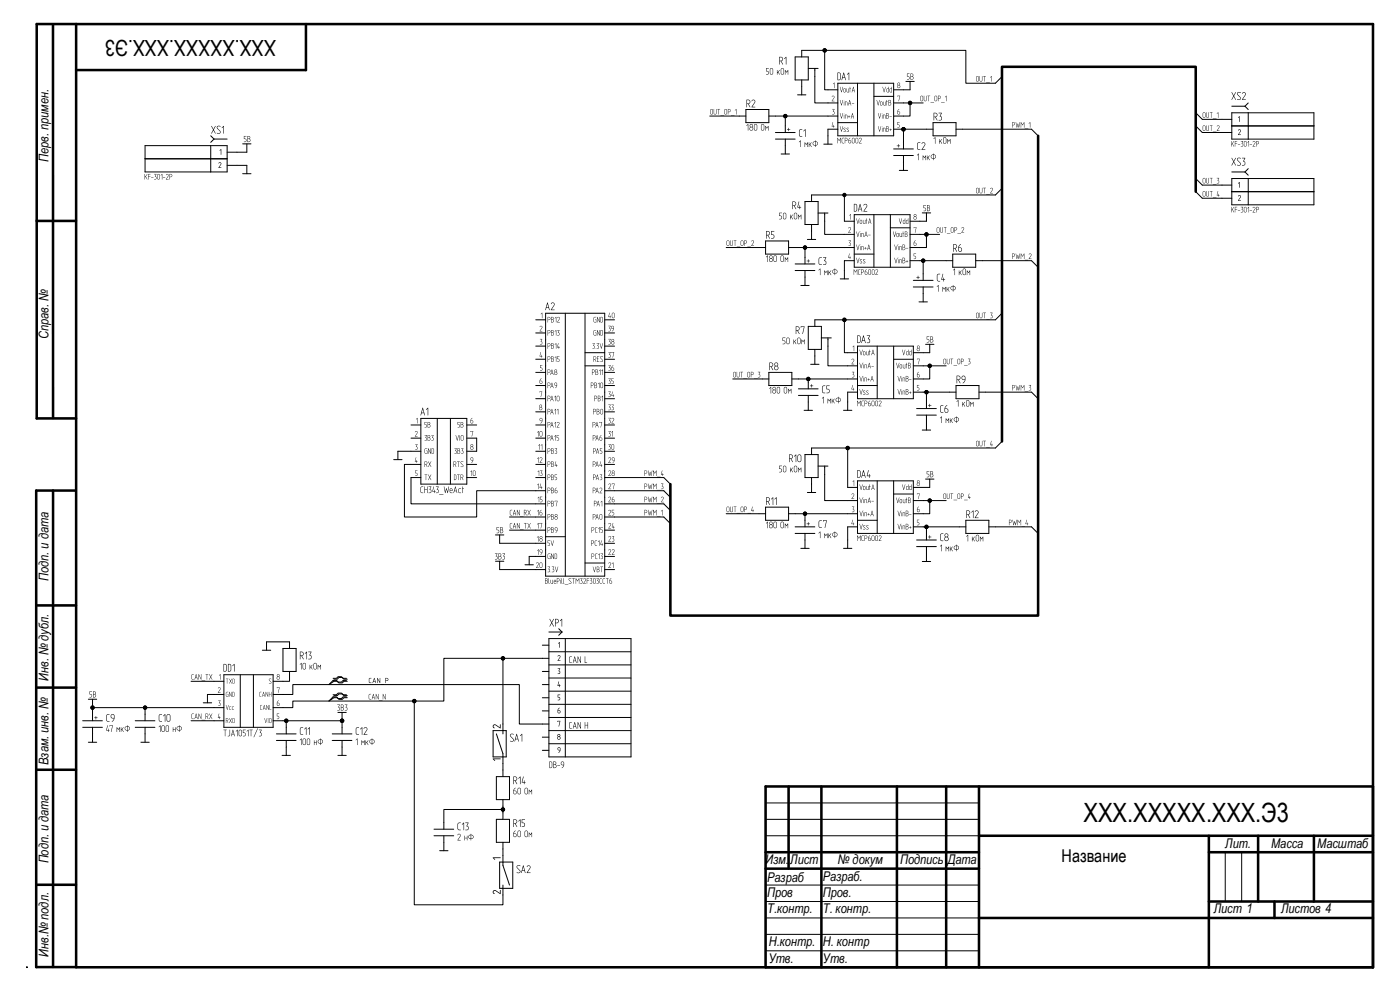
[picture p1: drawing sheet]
<svg xmlns="http://www.w3.org/2000/svg" width="420mm" height="297mm" viewBox="0 0 420 297" stroke-linecap="round" stroke-linejoin="round" font-family="sans-serif">
<defs><g id="words">
<text font-size="8" x="325.1" y="246.5">ХXX.XXXXX.XXX.Э3</text>
<text font-size="6.6" x="82.8" y="11.9" transform="rotate(-180 82.8 11.9)">ХXX.XXXXX.XXX.Э3</text>
<text font-size="5.3" x="318.5" y="258.3">Название</text>
<g font-size="4">
<text x="14.6" y="48.5" transform="rotate(-90 14.6 48.5)">Перв. примен.</text>
<text x="14.6" y="101.7" transform="rotate(-90 14.6 101.7)">Справ. №</text>
<text x="14.6" y="174.1" transform="rotate(-90 14.6 174.1)">Подп. и дата</text>
<text x="14.6" y="204.1" transform="rotate(-90 14.6 204.1)">Инв. № дубл.</text>
<text x="14.6" y="229.2" transform="rotate(-90 14.6 229.2)">Взам. инв. №</text>
<text x="367.5" y="254">Лит.</text>
<text x="381.3" y="254">Масса</text>
<text x="395.1" y="254">Масштаб</text>
<text x="14.6" y="258.8" transform="rotate(-90 14.6 258.8)">Подп. и дата</text>
<text x="229.7" y="259">Изм.Лист</text>
<text x="246.9" y="263.9">Разраб.</text>
<text x="251.3" y="259">№ докум</text>
<text x="270" y="259">Подпись Дата</text>
<text x="230.2" y="264.4">Разраб</text>
<text x="230.2" y="268.8">Пров</text>
<text x="246.9" y="268.8">Пров.</text>
<text x="230.2" y="273.8">Т.контр.</text>
<text x="246.9" y="273.8">Т. контр.</text>
<text x="364.1" y="273.8">Лист 1</text>
<text x="384.3" y="273.8">Листов 4</text>
<text x="14.6" y="286.9" transform="rotate(-90 14.6 286.9)">Инв.№ подл.</text>
<text x="230.6" y="283.6">Н.контр.</text>
<text x="246.9" y="283.6">Н. контр</text>
<text x="230.6" y="288.5">Утв.</text>
<text x="246.9" y="288.5">Утв.</text>
</g>
</g></defs>
<g fill="none" stroke="#000" stroke-width=".76">
<path d="M15.9 7.4v117.9M22.8 7.2v282.7h389.1v-282.7h-400.9v118.2h11.8M91.8 7.2v13.8h-69M311.4 40.7v143.8h-110.3v-39.4M358.7 57.4v-37.4h-58.1v112.3M11 66.2h11.8M10.9 147v142.8h11.8M10.9 147h11.8M15.9 147v142.8M11 181.5h11.8M11 206.1h11.8M11 230.7h11.8"/>
<path d="M236.6 235.7v24.6M246.4 235.7v54.2M269.1 235.7v54.2M283.8 235.7v54.2M293.7 235.7v54.2M411.9 235.7h-182.2v54.2M229.7 255.4h64M293.7 250.5h118.2M362.6 255.4h49.3M362.6 250.5v39.4M377.4 250.5v19.7M394.2 250.5v19.7"/>
<path d="M11 265.2h11.8M229.7 260.3h64M293.7 275.1h118.2M362.6 270.2h49.3M382.3 270.2v4.9"/>
</g>
<g fill="none" stroke="#000" stroke-width=".3">
<path d="M238.5 17.1h4v6.9h-4zM240.5 17.1v-2h6.9v11.8h3.9M247.4 15.1h42.4v9.8h8.8l2-1.9M212.9 34.8h10.9M223.8 32.8h6.9v4h-6.9zM230.7 34.8h20.6M232.6 39.7h5.9M235.6 34.8v4.9M239.3 28.4h2.5M240.5 24v4.4M242.5 20.5h2.9M244.4 20.5v10.4h6.9"/>
<path d="M251.3 38.7h-2.9v4.5M251.3 24.9h16.8v15.8h-16.8zM251.3 36.8h5.9M257.2 24.9v15.8M262.2 24.9v15.8M262.2 28.9h5.9M268.1 30.9h4.9v3.9h-4.9M268.1 38.7h2.9M271.8 24.4h2.5M273 24.4v2.5h-4.9M273 30.9h3.9M279.9 38.7h-8.9v5.9"/>
<path d="M279.9 36.8h6.9v3.9h-6.9zM286.8 38.7h22.6l2 2M358.7 33.8l2 2h8.8M358.7 37.7l2 2h8.8M369.5 33.8h24.7v7.9h-24.7zM369.5 37.7h24.7M369.5 31.8h4M373.5 31.8l1 1M374.5 33.8v7.9M374.5 30.9l-1 .9M43.5 43.7h24.6v7.8h-24.6zM43.5 47.6h24.6"/>
<path d="M63.2 43.7v7.8M63.2 40.7l1 1M64.2 41.7h3.9M64.2 41.7l-1 1M68.1 49.6h5.9v2.5M72.8 43.1h2.5M72.8 52.1h2.5M74 43.1v2.5h-5.9M232.6 41.7h5.9M234.3 46.2h2.5M235.6 41.7v4.5M247.1 43.2h2.5"/>
<path d="M253.3 58.4v7.9h3M268.1 44.6h5.9M268.1 46.6h5.9M269.8 51.1h2.5M271 46.6v4.5M300.6 56.5l-2 1.9h-55.1v2M358.7 53.5l2 2h8.8M358.7 57.4l2 2h8.8M369.5 53.5h24.7v7.9h-24.7zM369.5 57.4h24.7M369.5 51.5h4M373.5 51.5l1 1"/>
<path d="M374.5 53.5v7.9M374.5 50.5l-1 1M217.8 74.2h11.9M229.7 72.2h6.9v4h-6.9zM236.6 74.2h19.7M238.5 79.1h5.9M241.5 60.4h3.9v6.9h-3.9zM241.5 74.2v4.9M242.2 71.8h2.5M243.5 67.3v4.5M245.4 63.8h3M247.4 63.8v6.5h8.9"/>
<path d="M256.3 78.1h-3v5.5M256.3 64.3h16.7v15.8h-16.7zM256.3 76.2h5.9M262.2 64.3v15.8M267.1 64.3v15.8M267.1 68.3h5.9M273 78.1h12.8M273 70.3h4.9v3.9h-4.9M276.7 63.8h2.5M276.9 78.1v5.9M277.9 63.8v2.5h-4.9M277.9 70.3h4"/>
<path d="M285.8 76.2h6.9v3.9h-6.9zM292.7 78.1h16.7l2 2M160.7 95.9h3M160.7 99.8h3M163.7 93.9h17.7v78.8h-17.7zM169.6 93.9v78.8M175.5 93.9v78.8M181.4 95.9h3M181.4 99.8h3M238.5 81.1h5.9M240.2 85.6h2.5M241.5 81.1v4.5"/>
<path d="M242.5 97.8h3.9v6.9h-3.9zM244.4 97.8v-1.9h8.9v9.8h3.9M252.1 83.6h2.5M274 84h5.9M274 86h5.9M275.7 90.5h2.5M276.9 86v4.5M300.6 93.9l-2 2h-45.3M160.7 103.7h3M160.7 107.7h3M160.7 111.6h3M160.7 115.5h3"/>
<path d="M160.7 119.5h3M175.5 105.7h5.9M175.5 109.6h5.9M181.4 103.7h3M181.4 107.7h3M181.4 111.6h3M181.4 115.5h3M181.4 119.5h3M219.8 113.6h10.9M230.7 111.6h6.9v3.9h-6.9zM237.6 113.6h19.6M239.5 116.5h5.9"/>
<path d="M239.5 118.5h5.9M242.5 113.6v2.9M242.5 118.5v4.5M243.2 109.2h2.5M244.4 104.7v4.5M246.4 101.3h3M248.4 101.3v8.3h8.8M257.2 103.7h16.8v15.8h-16.8zM257.2 115.5h6M257.2 117.5h-2.9v5.5M263.2 103.7v15.8M268.1 107.7h5.9"/>
<path d="M268.1 103.7v15.8M274 117.5h12.8M274 109.6h4.9v4h-4.9M277.7 103.2h2.5M277.9 117.5v4.9M278.9 103.2v2.5h-4.9M278.9 109.6h4.9M286.8 115.5h6.9v4h-6.9zM293.7 117.5h15.7l2 2M118.1 137.8h2.5M123.3 127.4h3M123.3 131.3h3"/>
<path d="M126.3 139.2h-5v15.8h21.7v-7.9h20.7M126.3 135.2h-6.9v2.6M126.3 125.4h13.7v19.7h-13.7zM131.2 125.4v19.7M135.1 125.4v19.7M140 127.4h3M140 131.3h3v3.9h-3M140 139.2h3M160.7 123.4h3M160.7 127.4h3M160.7 131.3h3M160.7 135.2h3"/>
<path d="M160.7 139.2h3M181.4 123.4h3M181.4 127.4h3M181.4 131.3h3M181.4 135.3h3M181.4 139.2h3M241.2 123h2.5M241.5 136.2h3.9v6.9h-3.9zM245.4 139.7h3M247.4 139.7v10.3h9.8M253 123h2.5M254.3 134.3v11.8h2.9"/>
<path d="M275 122.4h5.9M275 124.4h5.9M276.7 128.9h2.5M277.9 124.4v4.5M300.6 132.3l-2 2h-55.1v1.9M126.3 143.1h-3v7.9h40.4M140 143.1h3M152.8 155h10.9M152.8 158.9h10.9M160.7 143.1h3M181.4 143.1h17.7l2 2M181.4 147.1h17.7l2 1.9"/>
<path d="M181.4 155h17.7l2 1.9M181.4 158.9h3M181.4 151h17.7l2 2M217.8 154h11.9M229.7 152h6.9v3.9h-6.9zM236.6 154h20.6M238.5 157.9h5.9M238.5 159.9h5.9M241.5 154v3.9M241.5 159.9v4.4M242.2 147.6h2.5M243.5 143.1v4.5"/>
<path d="M257.2 157.9h-2.9v6.4M257.2 144.1h16.8v15.8h-16.8zM257.2 155.9h6M263.2 144.1v15.8M268.1 144.1v15.8M268.1 148.1h5.9M274 157.9h15.8M274 150h4.9v4h-4.9M277.7 143.6h2.5M277.9 157.9v3.9M278.9 143.6v2.5h-4.9M278.9 150h4.9"/>
<path d="M289.8 155.9h6.9v4h-6.9zM296.7 157.9h12.7l2 2M148.6 160.3h2.5M148.6 168.2h2.5M149.9 160.3v2.5h13.8M149.9 168.2v2.5h13.8M157.5 169.3h2.5M163.7 166.8h-4.9v2.5M163.7 160.9h5.9M175.5 168.7h5.9M181.4 162.8h3M181.4 166.8h3"/>
<path d="M181.4 170.7h3M240.2 164.3h2.5M253 164.3h2.5M275 161.8h5.9M275 163.8h5.9M276.7 168.3h2.5M277.9 163.8v4.5M78.7 194.9h2.5M84.9 194.4h3.9v6.8h-3.9zM86.9 194.4v-2h-6.9v2.5M150.9 197.3v22.7M162.7 193.4h2"/>
<path d="M164.7 197.3h-31.6v12.8h-45.3v2h-5.9M164.7 191.4h24.6v35.5h-24.6zM164.7 189.4h3.9M164.7 195.3h24.6M164.7 199.3h24.6M167.6 188.4l1 1M168.6 189.4l-1 1M169.6 191.4v35.5M24.8 218h5.9M24.8 216h5.9M26.5 209.6h2.5M27.8 209.6v2.5"/>
<path d="M27.8 218v4.5M40.6 218h5.9M40.6 216h5.9M43.5 212.1v3.9M43.5 218v4.5M57.3 204.2h9.9M57.3 216h9.9M61 210.6h2.5M67.2 212.1h-39.4v3.9M67.2 202.2h14.7v15.8h-14.7zM67.2 208.1h-5v2.5M72.1 202.2v15.8"/>
<path d="M76 202.2v15.8M81.9 216h20.7M81.9 208.1h5.9v-2.9h68v11.8h8.9M82.9 220h5.9M85.9 216v4M86.9 201.2v3h-5M99.7 220h5.9M99.9 203.3h1l.5-.5h1l.5 .5h1M99.9 208.2h1l.5-.5h1l.5 .5h1M100.2 203.6h1l.5-.5h1l.5 .5h1M100.2 208.5h1l.5-.5h1l.5 .5h1M101.4 213.5h2.5"/>
<path d="M102.6 213.5v6.5M103.9 203.9h-1l-.5 .5h-1l-.5-.5h-1l-1.2 1.3 1.5-1h1l.5 .5h1l.5-.5h1M103.9 208.9h-1l-.5 .5h-1l-.5-.5h-1l-1.2 1.2 1.5-1h1l.5 .5h1l.5-.5h1M124.3 210.1v61.1h26.6v-5.9M147.9 219h4v7.9h-4zM148.9 220l2 5.9v6.9M162.7 201.2h2M162.7 205.2h2M162.7 209.1h2M162.7 213.1h2M164.7 219h24.6M164.7 203.2h24.6"/>
<path d="M164.7 207.1h24.6M164.7 211.1h24.6M164.7 215h24.6M26.5 222.5h2.5M42.3 222.5h2.5M82.9 221.9h5.9M84.6 226.4h2.5M85.9 221.9v4.5M99.7 221.9h5.9M101.4 226.4h2.5M102.6 221.9v4.5M148.9 232.8h3.9v6.9h-3.9z"/>
<path d="M150.9 239.7v5.9M162.7 220.9h2M162.7 224.9h2M164.7 222.9h24.6M130.2 250.5h5.9M130.2 248.5h5.9M131.9 255h2.5M133.1 250.5v4.5M148.9 245.6h3.9v6.9h-3.9zM149.9 258.4h3.9v7.8h-3.9zM150.9 242.6h-17.8v5.9M150.9 252.5v6.9l1.9 5.9"/>
<path d="M229.7 240.6h64M229.7 245.6h64M229.7 250.5h64M367.6 255.4v14.8M372.5 255.4v14.8M229.7 265.3h64M229.7 270.2h64M229.7 275.1h64M8 289.8l.1 .2zM229.7 280h64M229.7 285h64"/>
<circle cx="247.4" cy="15.1" r=".5"/>
<circle cx="235.6" cy="34.8" r=".5"/>
<circle cx="271" cy="38.7" r=".5"/>
<circle cx="273" cy="30.9" r=".5"/>
<circle cx="253.3" cy="58.4" r=".5"/>
<circle cx="241.5" cy="74.2" r=".5"/>
<circle cx="276.9" cy="78.1" r=".5"/>
<circle cx="277.9" cy="70.3" r=".5"/>
<circle cx="253.3" cy="95.9" r=".5"/>
<circle cx="242.5" cy="113.6" r=".5"/>
<circle cx="277.9" cy="117.5" r=".5"/>
<circle cx="278.9" cy="109.6" r=".5"/>
<circle cx="254.3" cy="134.3" r=".5"/>
<circle cx="241.5" cy="154" r=".5"/>
<circle cx="277.9" cy="157.9" r=".5"/>
<circle cx="278.9" cy="150" r=".5"/>
<circle cx="150.9" cy="197.3" r=".5"/>
<circle cx="27.8" cy="212.1" r=".5"/>
<circle cx="43.5" cy="212.1" r=".5"/>
<circle cx="85.9" cy="216" r=".5"/>
<circle cx="102.6" cy="216" r=".5"/>
<circle cx="124.3" cy="210.1" r=".5"/>
<circle cx="150.9" cy="242.6" r=".5"/>
<circle cx="8.1" cy="289.9" r=".1"/>
</g>
<g fill="#000">
<path d="M236.5 38.3l.2 .4 .4 .1-.4 .1-.1 .4-.1-.4-.4-.1 .4-.1zM249.6 28.9a.42 .42 0 0 1 .6-.1 .42 .42 0 0 1 .1 .5l-.6 .9 .6 .1h-.8l.7-1a.33 .33 0 0 0-.2-.5 .33 .33 0 0 0-.4 .2zM249.6 32.7h.7l-.3 .7a.5 .5 0 0 1 .4 .5 .5 .5 0 0 1-.4 .4h-.4l.6-.2v-.5l-.3-.2 .3-.6zM250.3 24.8v1.6l-.1-1.5-.3 .3zM249.8 36.6l-.2 1.2h.4v-.4l.1 .4 .2 .1h-.2l-.1 .4v-.4h-.5zM269.2 36.6l.7 .1h-.6v.6a.48 .48 0 0 1 .6 .5 .48 .48 0 0 1-.7 .4h.3a.36 .36 0 0 0 .3-.4 .36 .36 0 0 0-.3-.4h-.3zM269.2 28.7h.8l-.4 1.6 .3-1.5h-.6l-.1 .2zM371.4 35.2l.5-.3v1.6l-.2-1.4-.2 .2zM371.5 38.9a.44 .44 0 0 1 .6-.1 .44 .44 0 0 1 .1 .6l-.6 .9 .6 .1-.8 .1 .6-1.1a.31 .31 0 0 0-.1-.5 .31 .31 0 0 0-.4 .3zM65.6 48.8a.44 .44 0 0 1 .6-.1 .44 .44 0 0 1 .1 .6l-.6 .9 .7 .1h-.8l.6-1.1a.31 .31 0 0 0-.2-.4 .31 .31 0 0 0-.4 .2zM65.9 45.1l.5-.4v1.7l-.2-1.5-.3 .3zM269.5 43.2l.1 .4 .4 .1-.4 .1-.1 .4-.1-.4-.4-.1 .4-.1z"/>
<path d="M371.4 54.9l.5-.3v1.6l-.2-1.4-.2 .3zM371.5 58.7a.44 .44 0 0 1 .6-.1 .44 .44 0 0 1 .1 .6l-.6 .8 .6 .2h-.8l.6-1.1a.31 .31 0 0 0-.1-.4 .31 .31 0 0 0-.4 .2zM242.4 77.7l.1 .4 .5 .1-.5 .1v.4l-.1-.4-.4-.1 .4-.1zM254.5 68.3a.42 .42 0 0 1 .6-.1 .42 .42 0 0 1 .1 .5l-.6 .9 .7 .2h-.8l.6-1.1a.33 .33 0 0 0-.2-.5 .33 .33 0 0 0-.4 .3zM254.6 72l.6 .1-.3 .7a.5 .5 0 0 1 .4 .4 .5 .5 0 0 1-.4 .5l-.4-.1 .6-.2v-.4l-.3-.2 .3-.6zM255.2 64.2v1.6v-1.4l-.4 .2zM254.8 76l-.2 1.2h.3l.1-.4 .1 .4h.2l-.2 .1-.1 .3-.1-.3h-.4zM274.1 76h.7l-.6 .1v.6a.48 .48 0 0 1 .7 .5 .48 .48 0 0 1-.8 .3h.3a.36 .36 0 0 0 .3-.3 .36 .36 0 0 0-.3-.4h-.3zM274.1 68.1h.8l-.3 1.7 .2-1.6h-.6v.2zM162 97.8a.42 .42 0 0 1 .5-.1 .42 .42 0 0 1 .1 .6l-.6 .9 .7 .1h-.8l.6-1.1a.33 .33 0 0 0-.1-.4 .33 .33 0 0 0-.5 .2zM162.6 93.7v1.7v-1.5l-.4 .2zM275.3 82.7l.2 .3 .4 .1-.4 .1-.1 .4-.1-.4-.4-.1 .4-.1z"/>
<path d="M161.8 117.3h.9l-.4 1.7 .2-1.6h-.5l-.1 .2zM162 101.6h.7l-.3 .7a.5 .5 0 0 1 .3 .5 .5 .5 0 0 1-.4 .5l-.3-.1 .5-.2v-.4l-.3-.2 .3-.7zM162 109.5h.7l-.6 .1v.6a.48 .48 0 0 1 .7 .5 .48 .48 0 0 1-.8 .3h.3a.36 .36 0 0 0 .3-.4 .36 .36 0 0 0-.3-.3h-.3zM162.2 105.5l-.2 1.2h.4v-.3l.1 .3 .2 .1h-.2l-.1 .4v-.4h-.5zM243.4 115.2l.2 .4h.4l-.4 .1-.1 .4-.1-.4-.4-.1h.4zM255.5 107.7a.42 .42 0 0 1 .6-.1 .42 .42 0 0 1 .1 .6l-.6 .9 .7 .1h-.8l.6-1.1a.33 .33 0 0 0-.2-.5 .33 .33 0 0 0-.4 .3zM255.6 111.5h.7l-.3 .7a.5 .5 0 0 1 .3 .5 .5 .5 0 0 1-.4 .4h-.3l.5-.2v-.5l-.3-.2 .3-.6zM256.1 103.6l.1 1.6-.1-1.4-.3 .2zM255.8 115.4l-.2 1.2h.3l.1-.4v.4h.3l-.3 .1v.4l-.1-.4h-.5zM275.1 115.4h.7l-.6 .1v.6a.48 .48 0 0 1 .6 .5 .48 .48 0 0 1-.7 .3h.3a.36 .36 0 0 0 .3-.3 .36 .36 0 0 0-.3-.4h-.3zM275.1 107.5h.8l-.4 1.7 .3-1.6h-.6l-.1 .2zM124.5 129.4a.42 .42 0 0 1 .6-.1 .42 .42 0 0 1 .1 .5l-.6 .9 .7 .1h-.8l.6-1a.33 .33 0 0 0-.2-.5 .33 .33 0 0 0-.4 .2z"/>
<path d="M124.6 133.1h.6l-.3 .7a.5 .5 0 0 1 .4 .5 .5 .5 0 0 1-.4 .5l-.4-.1 .6-.2v-.4l-.3-.2 .3-.7zM125.2 125.3v1.6l-.1-1.5-.3 .3zM124.8 137.1l-.2 1.1h.3l.1-.3v.3l.3 .1-.3 .1v.3l-.1-.3-.4-.1zM141.1 129.2h.9l-.4 1.6 .2-1.5h-.5l-.1 .2zM278.9 121l.1 .4 .4 .1-.4 .1-.1 .4-.1-.4-.4-.1 .4-.1zM124.6 141l.7 .1h-.6v.6a.48 .48 0 0 1 .6 .5 .48 .48 0 0 1-.7 .4l.2-.1a.36 .36 0 0 0 .3-.3 .36 .36 0 0 0-.3-.4h-.2zM242.4 156.5l.1 .4 .5 .1-.5 .1v.4l-.1-.4-.4-.1 .4-.1zM255.5 148.1a.42 .42 0 0 1 .6-.1 .42 .42 0 0 1 .1 .5l-.6 .9 .7 .1-.8 .1 .6-1.1a.33 .33 0 0 0-.2-.5 .33 .33 0 0 0-.4 .3zM255.6 151.8l.7 .1-.3 .6a.5 .5 0 0 1 .3 .5 .5 .5 0 0 1-.4 .5l-.3-.1 .5-.2v-.4l-.3-.2 .3-.7zM256.1 144l.1 1.6-.1-1.4-.3 .2zM255.8 155.8l-.2 1.2h.3l.1-.4v.4h.3l-.3 .1v.3l-.1-.3h-.5zM275.1 155.8h.7l-.6 .1v.6a.48 .48 0 0 1 .6 .5 .48 .48 0 0 1-.7 .3h.3a.36 .36 0 0 0 .3-.3 .36 .36 0 0 0-.3-.4h-.3z"/>
<path d="M275.1 147.9h.8l-.4 1.7 .3-1.6h-.6l-.1 .2zM278.9 160.5l.1 .4h.4l-.4 .1-.1 .4-.1-.4-.4-.1h.4zM167.3 196.5a.44 .44 0 0 1 .7-.1 .44 .44 0 0 1 .1 .7l-.6 .8 .6 .2h-.8l.6-1.1a.31 .31 0 0 0-.2-.5 .31 .31 0 0 0-.4 .3zM167.4 192.8l.5-.3v1.6l-.1-1.4-.3 .2zM28.7 214.6l.2 .4 .4 .1-.4 .1-.1 .4-.1-.4-.4-.1 .4-.1zM65.4 206.1a.42 .42 0 0 1 .6-.1 .42 .42 0 0 1 .1 .6l-.6 .9 .7 .1h-.8l.6-1a.33 .33 0 0 0-.2-.5 .33 .33 0 0 0-.4 .2zM65.5 209.9h.6l-.3 .7a.5 .5 0 0 1 .4 .5 .5 .5 0 0 1-.4 .5l-.4-.1 .6-.2v-.4l-.3-.2 .3-.7zM66.1 202.1v1.6v-1.5l-.4 .3zM65.7 213.9l-.2 1.1h.3l.1-.3 .1 .3 .2 .1-.2 .1-.1 .3-.1-.3-.4-.1zM80.7 203.5h.7l-.6 .2 .6 .8-.2 .4-.5-.1 .6-.2-.6-.8zM83.1 213.9h.7l-.6 .1v.6a.48 .48 0 0 1 .6 .5 .48 .48 0 0 1-.7 .3h.2a.36 .36 0 0 0 .4-.4 .36 .36 0 0 0-.4-.3h-.2zM83.1 206h.8l-.4 1.6 .3-1.5h-.6l-.1 .2z"/>
<path d="M148 217.3l.6-.2 1.4 .9v-.8l.2-.1v1.2l-1.5-.9a.44 .44 0 0 0-.6 .2 .44 .44 0 0 0 .3 .6 .53 .53 0 0 1-.6-.3 .53 .53 0 0 1 .2-.6zM167.3 200.3h.7l-.3 .7a.49 .49 0 0 1 .4 .7 .49 .49 0 0 1-.8 .2l.6-.3v-.3l-.4-.2 .4-.6zM167.3 208.2l.8 .1h-.6v.6a.49 .49 0 0 1 .6 .5 .49 .49 0 0 1-.8 .3h.3a.34 .34 0 0 0 .3-.3 .34 .34 0 0 0-.3-.3l-.3-.1zM167.2 216.1h.9l-.4 1.6 .2-1.5-.6 .2zM167.6 204.2l-.2 1.2h.3l.1-.3 .3 .4-.3 .5-.1-.4h-.4zM147.9 227.3l2.3 .1-2 .2 .3 .3-.1 .2zM147.9 257l2.3 .1-2 .1 .3 .3-.1 .2zM148 266.9l.6-.1 1.4 .9v-.8l.2-.1v1.1l-1.5-.9a.44 .44 0 0 0-.6 .3 .44 .44 0 0 0 .3 .6 .53 .53 0 0 1-.6-.4 .53 .53 0 0 1 .2-.6z"/>
<path d="M233.9 17.2v1h.4a.5 .5 0 0 0 .5-.5 .5 .5 0 0 0-.5-.5zM233.8 17.1a.74 .74 0 0 1 .9 .1 .74 .74 0 0 1 0 1l-.3 .1 .5 1-.7-.9h-.3l-.1 .9zM235.3 17.5l.6-.4v2.2l-.2-2-.4 .4z"/>
<path d="M213.2 32.8l.4-.1 .3 .2v1a.42 .42 0 0 1-.4 .4 .42 .42 0 0 1-.4-.4zM213.3 32.9l-.1 1a.3 .3 0 0 0 .3 .3 .3 .3 0 0 0 .3-.3v-.9zM214.1 32.7l.1 1.2a.3 .3 0 0 0 .3 .3 .3 .3 0 0 0 .3-.3l.1-1.2v1.2a.42 .42 0 0 1-.4 .4 .42 .42 0 0 1-.4-.4zM215.2 32.7h.8l-.3 .1-.1 1.5-.1-1.5zM216.1 34.6l1.1 .1zM217.4 32.8l.5-.1 .2 .2v1a.42 .42 0 0 1-.4 .4 .42 .42 0 0 1-.4-.4zM217.5 32.9l-.1 1a.3 .3 0 0 0 .3 .3 .3 .3 0 0 0 .3-.3v-.9zM218.5 32.8v.7h.2a.36 .36 0 0 0 .4-.4 .36 .36 0 0 0-.4-.3zM218.4 32.7a.53 .53 0 0 1 .6 .1 .53 .53 0 0 1 0 .7l-.5 .1-.1 .7zM219.3 34.6l1.1 .1zM220.5 33l.4-.3v1.6l-.1-1.4z"/>
<path d="M223.9 37.6l.6-.4v1.9l-.2-1.7zM225 37.3a.5 .5 0 0 1 .8 .1 .5 .5 0 0 1-.1 .7 .57 .57 0 0 1 .1 .8 .57 .57 0 0 1-.9 0 .57 .57 0 0 1 .2-.8l-.2-.4zM225 38.6a.43 .43 0 0 0 .8 0 .43 .43 0 0 0-.8 0zM225 37.7a.36 .36 0 0 0 .7 0 .36 .36 0 0 0-.7 0zM226.3 37.3l.6-.1 .2 .3 .1 1.2a.5 .5 0 0 1-.5 .5 .5 .5 0 0 1-.5-.5zM226.4 37.4l-.1 1.3a.36 .36 0 0 0 .4 .3 .36 .36 0 0 0 .3-.3v-1.2l-.2-.2zM228.4 37.3l.6-.1 .2 .3 .1 1.2a.5 .5 0 0 1-.5 .5 .5 .5 0 0 1-.5-.5zM228.5 37.4l-.1 1.3a.36 .36 0 0 0 .4 .3 .36 .36 0 0 0 .3-.3v-1.2l-.2-.2zM229.6 37.8l.5 .5 .4-.5v1.3l-.1-1.1-.3 .5-.4-.5-.1 1.1z"/>
<path d="M224.1 30v1h.3a.5 .5 0 0 0 .5-.5 .5 .5 0 0 0-.5-.5zM224 29.9a.74 .74 0 0 1 .9 .1 .74 .74 0 0 1 0 1l-.3 .2 .5 .9-.7-.9h-.3l-.1 1zM225.5 30.1a.58 .58 0 0 1 .8-.1 .58 .58 0 0 1 .2 .8l-.8 1.2 .9 .2h-1.1l.9-1.5a.45 .45 0 0 0-.3-.7 .45 .45 0 0 0-.6 .4z"/>
<path d="M229.8 20.4l.9 .1h-.8v.8a.57 .57 0 0 1 .8 .6 .57 .57 0 0 1-.9 .4h.4a.43 .43 0 0 0 .3-.5 .43 .43 0 0 0-.3-.4h-.4zM231.1 20.5l.5-.1 .3 .3v1.2a.5 .5 0 0 1-.5 .5 .5 .5 0 0 1-.5-.5zM231.2 20.6l-.1 1.3a.36 .36 0 0 0 .3 .4 .36 .36 0 0 0 .4-.4v-1.1l-.2-.2zM233.1 21l.1 .7 .7-.7-.4 .6 .4 .8-.5-.7-.3 .7zM234.4 20.5l.5-.1 .3 .3v1.2a.5 .5 0 0 1-.5 .5 .5 .5 0 0 1-.5-.5zM234.5 20.6l-.1 1.3a.36 .36 0 0 0 .3 .4 .36 .36 0 0 0 .4-.4l-.1-1.1-.1-.2zM235.5 21l.5 .6 .5-.6-.1 1.4-.1-1.1-.3 .5-.4-.5-.1 1.1z"/>
<path d="M239.9 38.9l.8-.2-.8 .4v1.3l.2 .4 .6 .1a.65 .65 0 0 1-1-.5zM241 39.2l.7-.5v2.3l-.2-2-.4 .4z"/>
<path d="M251.4 21.9v2h.3l.3-.3 .1-1.3-.3-.4zM251.3 21.7a.68 .68 0 0 1 .9 .6v1.2a.64 .64 0 0 1-1 .5zM253.1 21.7l.6 2.3-.3-.6h-.6l-.3 .6zM253.1 22.1l-.3 1.1h.6zM254.1 22.2l.6-.4v2.2l-.1-2-.4 .4z"/>
<path d="M252 26l.4 1.4 .5-1.4-.4 1.7zM253.2 26.7l-.1 .7a.24 .24 0 0 0 .3 .2 .24 .24 0 0 0 .2-.2v-.7zM253.1 26.6h.5l.1 .8a.36 .36 0 0 1-.3 .3 .36 .36 0 0 1-.4-.3zM254 26.5l.1 .9 .2 .2h.3l.1-1.1v1.2l-.7-.2zM254.9 26l.1 .5 .3 .1h-.3v1.1zM256 26l.4 1.7-.2-.5h-.4l-.3 .5zM256 26.3l-.2 .8h.4z"/>
<path d="M252 30l.4 1.3 .5-1.3-.4 1.6zM253.2 30.4v1.2zM253.2 30a.06 .06 0 0 1 .1 0 .06 .06 0 0 1-.1 0zM253.5 30.4l.7 .3v.9l-.1-.9-.5-.2-.1 1.1zM254.9 30l.4 1.6-.2-.5h-.5l-.2 .5zM254.9 30.2l-.2 .8h.4zM255.6 31h.7z"/>
<path d="M252 33.9l.4 1.4 .5-1.4-.4 1.6zM253.2 34.4v1.2zM253.2 34a.06 .06 0 0 1 .1 0 .06 .06 0 0 1-.1 0zM253.5 34.4l.7 .2v.9l-.1-.9-.2-.1h-.3l-.1 1zM254.4 34.9h.3v-.3l.1 .3 .3 .1h-.3l-.1 .3zM255.7 33.9l.5 1.7-.2-.5h-.5l-.2 .4zM255.7 34.2l-.2 .8h.4z"/>
<path d="M252 37.9l.4 1.3 .5-1.3-.4 1.6zM253.1 38.4h.6l-.6 .1 .6 .6-.2 .4-.5-.1 .6-.2-.6-.6zM254 38.4h.7l-.6 .1 .6 .6-.2 .4-.5-.1 .6-.2-.6-.6z"/>
<path d="M263 30l.4 1.3 .5-1.3-.4 1.6zM264.2 30.6l-.1 .7a.24 .24 0 0 0 .3 .2 .24 .24 0 0 0 .2-.2v-.6zM264.1 30.5h.5l.1 .8a.36 .36 0 0 1-.3 .4 .36 .36 0 0 1-.4-.4zM265 30.4l.1 1 .2 .1h.3l.1-1.1v1.2l-.7-.2zM265.9 30l.1 .4 .3 .1h-.3v1.1zM266.6 30.8v.7h.3a.36 .36 0 0 0 .3-.4 .36 .36 0 0 0-.3-.3zM266.6 30.1v.6h.3a.3 .3 0 0 0 .3-.3 .3 .3 0 0 0-.3-.3zM266.5 30h.4a.42 .42 0 0 1 .4 .3 .42 .42 0 0 1-.2 .4 .48 .48 0 0 1 .2 .6 .48 .48 0 0 1-.4 .3h-.4z"/>
<path d="M263.4 37.9l.5 1.3 .4-1.3-.4 1.6zM264.6 38.3v1.2zM264.6 37.9a.06 .06 0 0 1 .1 0 .06 .06 0 0 1-.1 0zM264.9 38.3l.7 .2v1l-.1-.9-.5-.2-.1 1.1zM266 38.7v.7h.2a.36 .36 0 0 0 .4-.4 .36 .36 0 0 0-.4-.3zM266 37.9v.6h.2a.3 .3 0 0 0 .3-.3 .3 .3 0 0 0-.3-.3zM265.9 37.8h.3a.42 .42 0 0 1 .4 .3 .42 .42 0 0 1-.2 .5 .48 .48 0 0 1 .3 .5 .48 .48 0 0 1-.5 .4l-.4-.1zM266.8 38.9l.3-.1 .1-.3 .1 .3 .2 .1-.2 .1-.1 .3z"/>
<path d="M263.4 33.9l.5 1.4 .4-1.4-.4 1.6zM264.6 34.4v1.2zM264.6 34a.06 .06 0 0 1 .1 0 .06 .06 0 0 1-.1 0zM264.9 34.4l.7 .2v.9l-.1-.9-.2-.1h-.3l-.1 1zM266 34.7v.7h.2a.36 .36 0 0 0 .4-.3 .36 .36 0 0 0-.4-.4zM266 34v.6h.2a.3 .3 0 0 0 .3-.3 .3 .3 0 0 0-.3-.3zM265.9 33.9h.3a.42 .42 0 0 1 .4 .3 .42 .42 0 0 1-.2 .5 .48 .48 0 0 1 .3 .5 .48 .48 0 0 1-.5 .4l-.4-.1zM266.8 34.9l.7 .1z"/>
<path d="M264.7 26l.5 1.4 .5-1.4-.4 1.7zM266.1 26.7v.7l.4 .2v-1zM266.5 26l.2 1.6-.5 .1-.2-1 .5-.2zM267 26.7v.7l.5 .2v-1zM267.5 26l.1 1.6-.5 .1-.2-1 .6-.2z"/>
<path d="M269.5 32.8l.3-.1-.5 .7a.51 .51 0 0 1 .7 .2 .51 .51 0 0 1-.2 .7h-.4l-.2-.4v-.6zM269.3 33.5v.4a.34 .34 0 0 0 .4 .3 .34 .34 0 0 0 .3-.4 .34 .34 0 0 0-.4-.3z"/>
<path d="M269.3 24.9a.42 .42 0 0 1 .6 0 .42 .42 0 0 1-.1 .6 .48 .48 0 0 1 .2 .7 .48 .48 0 0 1-.8 0 .48 .48 0 0 1 .2-.7l-.2-.3zM269.2 25.9a.4 .4 0 0 0 .8 0 .4 .4 0 0 0-.8 0zM269.3 25.2a.3 .3 0 0 0 .6 0 .3 .3 0 0 0-.6 0z"/>
<path d="M272.1 22.1h.8l-.7 .1v.6a.52 .52 0 0 1 .7 .6 .52 .52 0 0 1-.8 .4l.3-.1a.4 .4 0 0 0 .3-.3 .4 .4 0 0 0-.3-.4l-.3-.1zM273.3 23v.7h.2a.39 .39 0 0 0 .4-.3 .39 .39 0 0 0-.4-.4zM273.3 22.2v.6h.2a.33 .33 0 0 0 .4-.3 .33 .33 0 0 0-.4-.3zM273.2 22.1l.3-.1a.46 .46 0 0 1 .5 .4 .46 .46 0 0 1-.2 .5 .52 .52 0 0 1 .2 .6 .52 .52 0 0 1-.5 .4l-.4-.1z"/>
<path d="M276.2 28.8l.5-.1 .2 .2v1a.42 .42 0 0 1-.4 .5 .42 .42 0 0 1-.4-.5zM276.3 28.9l-.1 1a.3 .3 0 0 0 .3 .3 .3 .3 0 0 0 .3-.3v-.9zM277.2 28.7l.1 1.2a.3 .3 0 0 0 .3 .3 .3 .3 0 0 0 .3-.3v-1.2l.1 1.2a.42 .42 0 0 1-.4 .5 .42 .42 0 0 1-.5-.5zM278.2 28.7h.9l-.4 .1-.1 1.6v-1.6zM279.1 30.6l1.1 .1zM280.4 28.8l.5-.1 .2 .2v1a.42 .42 0 0 1-.4 .5 .42 .42 0 0 1-.4-.5zM280.5 28.9l-.1 1a.3 .3 0 0 0 .3 .3 .3 .3 0 0 0 .3-.3v-.9zM281.5 28.8v.7h.2a.36 .36 0 0 0 .4-.3 .36 .36 0 0 0-.4-.4zM281.4 28.7a.53 .53 0 0 1 .7 .1 .53 .53 0 0 1 0 .7l-.6 .1-.1 .7zM282.3 30.6l1.1 .1zM283.5 29.1l.5-.4-.1 1.6-.1-1.4z"/>
<path d="M280.2 34v1h.4a.5 .5 0 0 0 .5-.5 .5 .5 0 0 0-.5-.5zM280.1 33.8a.74 .74 0 0 1 .9 .2 .74 .74 0 0 1 0 .9l-.3 .2 .5 .9-.7-.9h-.3l-.1 1zM281.6 33.8h.9l-.4 1a.69 .69 0 0 1 .5 .7 .69 .69 0 0 1-.5 .6l-.5-.1 .8-.3v-.5l-.5-.3 .4-.9z"/>
<path d="M292.9 22.9l.5-.1 .2 .3v1a.42 .42 0 0 1-.4 .4 .42 .42 0 0 1-.4-.4zM293 23l-.1 1.1a.3 .3 0 0 0 .3 .2 .3 .3 0 0 0 .3-.2v-1zM293.9 22.8l.1 1.3a.3 .3 0 0 0 .3 .2 .3 .3 0 0 0 .3-.2v-1.3l.1 1.3a.42 .42 0 0 1-.4 .4 .42 .42 0 0 1-.4-.4zM295 22.8l.8 .1h-.4v1.6l-.1-1.6zM295.9 24.7l1 .1zM297.1 23.2l.4-.4v1.7l-.1-1.5z"/>
<path d="M303.8 36.7v.7h.2a.36 .36 0 0 0 .4-.3 .36 .36 0 0 0-.4-.4zM303.7 36.6a.53 .53 0 0 1 .6 .1 .53 .53 0 0 1 0 .7l-.5 .2-.1 .7zM304.7 36.6l.4 1.3 .3-.9 .2 .9 .4-1.3-.3 1.7-.3-1-.4 1zM306.2 36.6l.6 .8 .5-.8v1.7l-.1-1.4-.4 .7-.5-.7-.1 1.4zM307.4 38.5l1.1 .1zM308.6 37l.5-.4v1.7l-.1-1.5z"/>
<path d="M360.9 33.8l.5-.1 .2 .2v1a.42 .42 0 0 1-.4 .4 .42 .42 0 0 1-.4-.4zM361 33.8l-.1 1.1a.3 .3 0 0 0 .3 .3 .3 .3 0 0 0 .3-.3v-1zM361.9 33.7l.1 1.2a.3 .3 0 0 0 .3 .3 .3 .3 0 0 0 .3-.3v-1.3l.1 1.3a.42 .42 0 0 1-.4 .4 .42 .42 0 0 1-.5-.4zM362.9 33.7h.9l-.4 .1-.1 1.5v-1.5zM363.9 35.5l1 .2zM365 34l.5-.3v1.6l-.1-1.5z"/>
<path d="M360.9 37.7l.5-.1 .2 .2v1a.42 .42 0 0 1-.4 .4 .42 .42 0 0 1-.4-.4zM361 37.8l-.1 1a.3 .3 0 0 0 .3 .3 .3 .3 0 0 0 .3-.3v-.9zM361.9 37.6l.1 1.2a.3 .3 0 0 0 .3 .3 .3 .3 0 0 0 .3-.3v-1.2l.1 1.2a.42 .42 0 0 1-.4 .4 .42 .42 0 0 1-.5-.4zM362.9 37.6h.9l-.4 .1-.1 1.5v-1.5zM363.9 39.5l1 .1zM365.1 37.7a.42 .42 0 0 1 .6-.1 .42 .42 0 0 1 .1 .6l-.6 .9 .6 .1h-.7l.6-1a.33 .33 0 0 0-.2-.5 .33 .33 0 0 0-.4 .2z"/>
<path d="M369.5 27.6l.6 1 .7-.9-.6 1.1 .5 1.1-.6-1-.7 1 .6-1.1zM371.2 27.8a.6 .6 0 0 1 1 .1l-.1-.1a.45 .45 0 0 0-.6-.1 .45 .45 0 0 0-.1 .7l.7 .6a.56 .56 0 0 1-.1 .9 .56 .56 0 0 1-.8-.2 .45 .45 0 0 0 .7 .1 .45 .45 0 0 0 0-.6l-.8-.9zM372.7 27.8a.58 .58 0 0 1 .8-.1 .58 .58 0 0 1 .1 .8l-.8 1.3 .9 .1h-1.1l.9-1.5a.45 .45 0 0 0-.2-.6 .45 .45 0 0 0-.6 .3z"/>
<path d="M43.4 52.2l.1 .8 .7-.8-.4 .7 .4 .9-.5-.8-.3 .8zM44.4 52.2h.7l-.5 .1v.6h.5l-.5 .1-.1 .8zM45.3 53.2h.7zM46.2 52.2h.7l-.3 .7a.5 .5 0 0 1 .4 .4 .5 .5 0 0 1-.4 .5l-.4-.1 .6-.2v-.4l-.3-.2 .3-.6zM47.3 52.3l.4-.1 .2 .2 .1 1a.42 .42 0 0 1-.4 .4 .42 .42 0 0 1-.5-.4zM47.3 52.3v1.1a.3 .3 0 0 0 .3 .3 .3 .3 0 0 0 .3-.3l-.1-1zM48.2 52.5l.5-.3v1.6l-.1-1.5zM48.9 53.2h.7zM49.8 52.3a.42 .42 0 0 1 .6-.1 .42 .42 0 0 1 .1 .6l-.6 .9 .7 .1h-.8l.6-1.1a.33 .33 0 0 0-.1-.4 .33 .33 0 0 0-.5 .2zM51 52.3v.7h.2a.36 .36 0 0 0 .4-.4 .36 .36 0 0 0-.4-.3zM50.9 52.2a.53 .53 0 0 1 .6 .1 .53 .53 0 0 1 0 .6l-.5 .2-.1 .7z"/>
<path d="M63.4 37.7l.6 1 .7-.9-.6 1.1 .6 1.1-.7-.9-.6 .9 .5-1.1zM65.1 37.9a.6 .6 0 0 1 1 .1 .45 .45 0 0 0-.7-.2 .45 .45 0 0 0-.1 .7l.7 .7a.56 .56 0 0 1-.1 .8 .56 .56 0 0 1-.8-.2h.1a.45 .45 0 0 0 .6 .2 .45 .45 0 0 0 .1-.7l-.8-.9zM66.5 38.2l.7-.4v2.2l-.2-2-.4 .4z"/>
<path d="M73.2 40.8h.7l-.6 .1v.6a.52 .52 0 0 1 .7 .6 .52 .52 0 0 1-.8 .4h.3a.4 .4 0 0 0 .3-.4 .4 .4 0 0 0-.3-.4h-.3zM74.4 41.7v.8h.2a.39 .39 0 0 0 .4-.4 .39 .39 0 0 0-.4-.4zM74.4 40.9v.6h.2a.33 .33 0 0 0 .3-.3 .33 .33 0 0 0-.3-.3zM74.2 40.8h.4a.46 .46 0 0 1 .5 .3 .46 .46 0 0 1-.2 .5 .52 .52 0 0 1 .2 .6 .52 .52 0 0 1-.5 .4l-.4-.1z"/>
<path d="M239.7 42.5l.5-.4v2l-.1-1.8zM241.4 42.7l.5 .5 .5-.5v1.4l-.2-1.1-.3 .4-.4-.4-.1 1.1zM242.6 42.7l.2 .7 .7-.7-.4 .5 .3 .9-.4-.7-.4 .7zM244 42.5l.5-.1 .1-.3v.3a.64 .64 0 0 1 .8 .6 .64 .64 0 0 1-.8 .6v.5l-.1-.5a.64 .64 0 0 1-.7-.3 .64 .64 0 0 1 .2-.8zM244.1 42.6l-.1 .6 .5 .3v-1zM244.6 42.5v1a.5 .5 0 0 0 .6-.5 .5 .5 0 0 0-.6-.5z"/>
<path d="M251.2 41.3l.5 .8 .6-.8v1.7l-.1-1.4-.5 .7-.4-.7-.1 1.4zM252.6 41.4l.6-.1-.6 .4 .1 1 .5 .2a.42 .42 0 0 1-.4 0 .42 .42 0 0 1-.3-.3zM253.5 41.4v.7h.3a.36 .36 0 0 0 .3-.3 .36 .36 0 0 0-.3-.4zM253.4 41.3a.53 .53 0 0 1 .7 .1 .53 .53 0 0 1 0 .7l-.6 .2-.1 .7zM254.8 41.4l.3-.1-.5 .7a.51 .51 0 0 1 .7 .3 .51 .51 0 0 1-.2 .6h-.3l-.3-.3v-.6zM254.6 42.1v.5a.34 .34 0 0 0 .4 .2 .34 .34 0 0 0 .3-.4 .34 .34 0 0 0-.4-.3zM255.7 41.4l.4-.1 .3 .3v1a.42 .42 0 0 1-.4 .4 .42 .42 0 0 1-.4-.4zM255.8 41.5l-.1 1.1a.3 .3 0 0 0 .3 .2 .3 .3 0 0 0 .3-.2l-.1-1zM256.7 41.4l.5-.1 .2 .3 .1 1a.42 .42 0 0 1-.5 .4 .42 .42 0 0 1-.4-.4zM256.8 41.5l-.1 1.1a.3 .3 0 0 0 .3 .2 .3 .3 0 0 0 .3-.2v-1zM257.8 41.5a.42 .42 0 0 1 .5-.1 .42 .42 0 0 1 .1 .5l-.6 .9 .7 .2h-.8l.6-1.1a.33 .33 0 0 0-.1-.5 .33 .33 0 0 0-.5 .3z"/>
<path d="M275.1 46.5l.6-.5-.1 2-.1-1.7zM276.8 46.6l.5 .6 .5-.6v1.4l-.1-1.1-.4 .5-.4-.5-.1 1.1zM278.1 46.6l.1 .7 .7-.7-.4 .6 .4 .8-.5-.7-.3 .7zM279.4 46.5l.5-.2 .1-.3 .1 .3a.64 .64 0 0 1 .7 .6 .64 .64 0 0 1-.7 .7l-.1 .4-.1-.4a.64 .64 0 0 1-.6-.4 .64 .64 0 0 1 .1-.7zM279.5 46.6l-.1 .5 .5 .3v-1zM280.1 46.4v1a.5 .5 0 0 0 .5-.5 .5 .5 0 0 0-.5-.5z"/>
<path d="M275.3 42.8l.8-.1-.8 .4v1.3l.2 .4 .6 .1a.65 .65 0 0 1-1-.5zM276.6 42.9a.58 .58 0 0 1 .8-.2 .58 .58 0 0 1 .1 .8l-.8 1.3 .9 .1h-1.1l.9-1.5a.45 .45 0 0 0-.3-.6 .45 .45 0 0 0-.6 .3z"/>
<path d="M280.1 41.5l.5-.4v2l-.1-1.8zM281.8 41.7l.1 .7 .7-.7-.4 .6 .4 .8-.5-.7-.3 .7zM283 41.2l.6-.1 .3 .3v1.2a.5 .5 0 0 1-.5 .5 .5 .5 0 0 1-.5-.5zM283.1 41.3l-.1 1.3a.36 .36 0 0 0 .4 .4 .36 .36 0 0 0 .4-.4l-.1-1.1-.2-.2zM284.2 41.7l.5 .6 .4-.6v1.4l-.1-1.1-.4 .5-.3-.5-.1 1.1z"/>
<path d="M292.9 56.4l.5-.1 .2 .2v1a.42 .42 0 0 1-.4 .5 .42 .42 0 0 1-.4-.5zM293 56.5l-.1 1a.3 .3 0 0 0 .3 .3 .3 .3 0 0 0 .3-.3v-.9zM293.9 56.3l.1 1.2a.3 .3 0 0 0 .3 .3 .3 .3 0 0 0 .3-.3v-1.2l.1 1.2a.42 .42 0 0 1-.4 .5 .42 .42 0 0 1-.4-.5zM295 56.3h.8l-.4 .1v1.6l-.1-1.6zM295.9 58.2l1 .1zM297.1 56.5a.42 .42 0 0 1 .6-.1 .42 .42 0 0 1 .1 .5l-.6 .9 .7 .1h-.8l.6-1a.33 .33 0 0 0-.2-.5 .33 .33 0 0 0-.4 .2z"/>
<path d="M360.9 53.4h.5l.2 .2v1a.42 .42 0 0 1-.4 .4 .42 .42 0 0 1-.4-.4zM361 53.5l-.1 1.1a.3 .3 0 0 0 .3 .3 .3 .3 0 0 0 .3-.3v-1zM361.9 53.3l.1 1.3a.3 .3 0 0 0 .3 .3 .3 .3 0 0 0 .3-.3v-1.3l.1 1.3a.42 .42 0 0 1-.4 .4 .42 .42 0 0 1-.5-.4zM362.9 53.3l.9 .1h-.4l-.1 1.6v-1.6zM363.9 55.2l1 .1zM365 53.3l.7 .1-.3 .6a.5 .5 0 0 1 .4 .5 .5 .5 0 0 1-.4 .5l-.4-.1 .6-.2v-.4l-.3-.2 .3-.7z"/>
<path d="M360.9 57.4l.5-.1 .2 .2v1a.42 .42 0 0 1-.4 .4 .42 .42 0 0 1-.4-.4zM361 57.5l-.1 1a.3 .3 0 0 0 .3 .3 .3 .3 0 0 0 .3-.3v-.9zM361.9 57.3l.1 1.2a.3 .3 0 0 0 .3 .3 .3 .3 0 0 0 .3-.3v-1.2l.1 1.2a.42 .42 0 0 1-.4 .4 .42 .42 0 0 1-.5-.4zM362.9 57.3h.9l-.4 .1-.1 1.5v-1.5zM363.9 59.2l1 .1zM365.3 57.3l-.1 1.2h.3l.1-.4v.4h.3l-.3 .1v.3l-.1-.3h-.5z"/>
<path d="M369.4 42.3l.1 .9 .7-.9-.4 .7 .4 .9-.5-.8-.3 .8zM370.5 42.3h.7l-.6 .1v.6h.6l-.6 .1-.1 .8zM371.4 43.3h.7zM372.2 42.3h.7l-.3 .7a.5 .5 0 0 1 .4 .5 .5 .5 0 0 1-.4 .4h-.4l.6-.2v-.4l-.3-.3 .3-.6zM373.3 42.4l.4-.1 .3 .2v1a.42 .42 0 0 1-.4 .4 .42 .42 0 0 1-.4-.4zM373.4 42.5l-.1 1a.3 .3 0 0 0 .3 .3 .3 .3 0 0 0 .3-.3l-.1-.9zM374.2 42.6l.5-.3v1.6l-.1-1.4zM374.9 43.3h.7zM375.9 42.4a.42 .42 0 0 1 .5-.1 .42 .42 0 0 1 .1 .6l-.6 .9 .7 .1h-.8l.6-1a.33 .33 0 0 0-.1-.5 .33 .33 0 0 0-.5 .2zM377 42.4v.7h.2a.36 .36 0 0 0 .4-.4 .36 .36 0 0 0-.4-.3zM376.9 42.3a.53 .53 0 0 1 .6 .1 .53 .53 0 0 1 0 .7l-.5 .1-.1 .7z"/>
<path d="M369.5 47.3l.6 1 .7-.9-.6 1.1 .5 1.1-.6-1-.7 1 .6-1.1zM371.2 47.5a.6 .6 0 0 1 1 .1l-.1-.1a.45 .45 0 0 0-.6-.1 .45 .45 0 0 0-.1 .7l.7 .6a.56 .56 0 0 1-.1 .9 .56 .56 0 0 1-.8-.2 .45 .45 0 0 0 .7 .1 .45 .45 0 0 0 0-.7l-.8-.8zM372.6 47.3h1l-.5 1a.69 .69 0 0 1 .5 .7 .69 .69 0 0 1-.5 .6l-.5-.1 .8-.3v-.5l-.5-.3 .5-.9z"/>
<path d="M218.1 72.2l.4-.1 .3 .2v1a.42 .42 0 0 1-.4 .4 .42 .42 0 0 1-.4-.4zM218.2 72.2l-.1 1.1a.3 .3 0 0 0 .3 .3 .3 .3 0 0 0 .3-.3v-1zM219 72l.1 1.3a.3 .3 0 0 0 .3 .3 .3 .3 0 0 0 .3-.3l.1-1.3 .1 1.3a.42 .42 0 0 1-.5 .4 .42 .42 0 0 1-.4-.4zM220.1 72l.8 .1-.3 .1-.1 1.5v-1.5zM221 73.9l1.1 .2zM222.3 72.2l.5-.1 .2 .2v1a.42 .42 0 0 1-.4 .4 .42 .42 0 0 1-.4-.4zM222.4 72.2l-.1 1.1a.3 .3 0 0 0 .3 .3 .3 .3 0 0 0 .3-.3v-1zM223.4 72.2v.7h.2a.36 .36 0 0 0 .4-.4 .36 .36 0 0 0-.4-.3zM223.3 72a.53 .53 0 0 1 .7 .2 .53 .53 0 0 1 0 .6l-.6 .2-.1 .7zM224.2 73.9l1.1 .2zM225.4 72.2a.42 .42 0 0 1 .6-.1 .42 .42 0 0 1 .1 .6l-.6 .9 .7 .1h-.8l.6-1.1a.33 .33 0 0 0-.2-.4 .33 .33 0 0 0-.4 .2z"/>
<path d="M229.8 77l.6-.4v1.9l-.2-1.7zM230.9 76.7a.5 .5 0 0 1 .8 0 .5 .5 0 0 1-.2 .8 .57 .57 0 0 1 .2 .8 .57 .57 0 0 1-.9 0 .57 .57 0 0 1 .2-.8l-.2-.5zM230.8 78a.45 .45 0 0 0 .9 0 .45 .45 0 0 0-.9 0zM230.9 77a.36 .36 0 0 0 .7 0 .36 .36 0 0 0-.7 0zM232.2 76.7l.5-.1 .3 .2v1.2a.5 .5 0 0 1-.4 .5 .5 .5 0 0 1-.5-.5zM232.3 76.8l-.1 1.2a.36 .36 0 0 0 .4 .4 .36 .36 0 0 0 .3-.4v-1.1l-.2-.2zM234.3 76.7l.5-.1 .3 .2 .1 1.2a.5 .5 0 0 1-.5 .5 .5 .5 0 0 1-.5-.5zM234.4 76.8l-.1 1.2a.36 .36 0 0 0 .4 .4 .36 .36 0 0 0 .3-.4v-1.1l-.2-.2zM235.5 77.1l.4 .6 .5-.6v1.4l-.1-1.1-.4 .5-.3-.5-.1 1.1z"/>
<path d="M230 69.4v1h.3a.5 .5 0 0 0 .5-.5 .5 .5 0 0 0-.5-.5zM229.8 69.2a.74 .74 0 0 1 1 .2 .74 .74 0 0 1 0 1l-.3 .1 .5 1-.7-.9h-.3l-.2 .9zM231.3 69.2l1 .1-.8 .1v.8a.66 .66 0 0 1 .8 .7 .66 .66 0 0 1-1 .5h.4a.5 .5 0 0 0 .4-.5 .5 .5 0 0 0-.4-.5h-.4z"/>
<path d="M233.8 63.8h.8l-.7 .1v.7a.57 .57 0 0 1 .7 .6 .57 .57 0 0 1-.8 .4h.3a.43 .43 0 0 0 .4-.4 .43 .43 0 0 0-.4-.5h-.3zM235 63.9l.6-.1 .2 .3 .1 1.1a.5 .5 0 0 1-.5 .5 .5 .5 0 0 1-.5-.5zM235.1 64l-.1 1.2a.36 .36 0 0 0 .4 .4 .36 .36 0 0 0 .3-.4v-1.1l-.2-.2zM237 64.3l.2 .7 .6-.7-.3 .6 .3 .8-.4-.7-.4 .7zM238.3 63.9l.5-.1 .3 .3v1.1a.5 .5 0 0 1-.4 .5 .5 .5 0 0 1-.5-.5zM238.4 64l-.1 1.2a.36 .36 0 0 0 .4 .4 .36 .36 0 0 0 .3-.4v-1.1l-.2-.2zM239.4 64.3l.5 .6 .5-.6v1.4l-.1-1.1-.4 .5-.4-.5-.1 1.1z"/>
<path d="M237.9 60.5v1h.3a.5 .5 0 0 0 .5-.5 .5 .5 0 0 0-.5-.5zM237.7 60.4a.74 .74 0 0 1 1 .2 .74 .74 0 0 1 0 .9l-.4 .2 .6 .9-.8-.9h-.2l-.2 1zM239.6 60.4l-.2 1.6h.4l.1-.5 .1 .5 .3 .1-.3 .1-.1 .5-.1-.5h-.6z"/>
<path d="M245.7 77.3l.8-.2-.7 .4-.1 1.3 .3 .4 .6 .1a.65 .65 0 0 1-1-.5zM246.9 77.1h1l-.5 1a.69 .69 0 0 1 .5 .7 .69 .69 0 0 1-.5 .6l-.5-.1 .8-.2v-.6l-.5-.3 .5-.9z"/>
<path d="M256.3 61.3v1.9h.3l.4-.2v-1.3l-.3-.4zM256.2 61.1a.68 .68 0 0 1 .9 .6v1.1a.64 .64 0 0 1-.9 .5zM258 61.1l.6 2.3-.2-.6h-.7l-.3 .6zM258 61.5l-.3 1.1h.6zM259.1 61.3a.58 .58 0 0 1 .8-.1 .58 .58 0 0 1 .2 .8l-.9 1.2 .9 .2h-1.1l.9-1.5a.45 .45 0 0 0-.2-.6 .45 .45 0 0 0-.6 .3z"/>
<path d="M256.9 65.5l.4 1.3 .5-1.3-.4 1.6zM258.1 66.1l-.1 .7a.24 .24 0 0 0 .3 .2 .24 .24 0 0 0 .2-.2v-.7zM258 66h.5l.1 .8a.36 .36 0 0 1-.3 .3 .36 .36 0 0 1-.4-.3zM258.9 65.9l.1 .9 .2 .2h.3l.1-1.1v1.2l-.7-.2zM259.8 65.4l.2 .5 .2 .1h-.2l-.1 1.1zM260.9 65.4l.4 1.7-.1-.5h-.5l-.3 .5zM260.9 65.7l-.2 .8h.4z"/>
<path d="M256.9 69.4l.4 1.3 .5-1.3-.4 1.6zM258.1 69.9v1.1zM258.1 69.4a.06 .06 0 0 1 .1 0 .06 .06 0 0 1-.1 0zM258.4 69.9l.7 .2v.9l-.1-.9-.2-.1h-.3l-.1 1zM259.8 69.4l.4 1.6-.2-.4h-.4l-.3 .4zM259.8 69.7l-.2 .7h.4zM260.5 70.4h.7z"/>
<path d="M256.9 73.3l.4 1.4 .5-1.4-.4 1.7zM258.1 73.8v1.2zM258.1 73.4a.06 .06 0 0 1 .1 0 .06 .06 0 0 1-.1 0zM258.4 73.8l.7 .2v1l-.1-1-.2-.1h-.3l-.1 1.1zM259.3 74.3h.3v-.3l.1 .3 .3 .1h-.3l-.1 .3zM260.6 73.3l.5 1.7-.2-.5h-.5l-.2 .4zM260.6 73.6l-.2 .8h.4z"/>
<path d="M256.9 77.3l.4 1.3 .5-1.3-.4 1.6zM258 77.8h.6l-.6 .2 .6 .5-.2 .4-.5-.1 .6-.2-.6-.6zM258.9 77.8h.7l-.6 .2 .6 .5-.2 .4-.5-.1 .6-.2-.6-.6z"/>
<path d="M267.9 69.4l.5 1.3 .4-1.3-.4 1.6zM269.1 70l-.1 .7a.24 .24 0 0 0 .3 .2 .24 .24 0 0 0 .2-.2v-.6zM269 69.9h.5l.1 .8a.36 .36 0 0 1-.3 .4 .36 .36 0 0 1-.4-.4zM269.9 69.9l.1 .9 .2 .1h.3l.1-1v1.1l-.7-.2zM270.9 69.4l.1 .4 .2 .1-.2 .1-.1 1zM271.6 70.2v.7h.2a.36 .36 0 0 0 .4-.3 .36 .36 0 0 0-.4-.4zM271.6 69.5v.6h.2a.3 .3 0 0 0 .3-.3 .3 .3 0 0 0-.3-.3zM271.5 69.4h.3a.42 .42 0 0 1 .4 .3 .42 .42 0 0 1-.2 .4 .48 .48 0 0 1 .3 .6 .48 .48 0 0 1-.5 .3h-.4z"/>
<path d="M268.3 77.3l.5 1.3 .5-1.3-.5 1.6zM269.5 77.7l.1 1.2zM269.5 77.3a.06 .06 0 0 1 .1 0 .06 .06 0 0 1-.1 0zM269.8 77.7l.7 .2v1l-.1-.9-.2-.2h-.2l-.2 1.1zM270.9 78.1v.7h.2a.36 .36 0 0 0 .4-.4 .36 .36 0 0 0-.4-.3zM270.9 77.4v.6h.2a.3 .3 0 0 0 .3-.3 .3 .3 0 0 0-.3-.3zM270.8 77.3l.3-.1a.42 .42 0 0 1 .4 .3 .42 .42 0 0 1-.2 .5 .48 .48 0 0 1 .3 .5 .48 .48 0 0 1-.5 .4h-.3zM271.8 78.3h.2l.1-.3 .1 .3h.3l-.3 .1-.1 .3z"/>
<path d="M268.3 73.3l.5 1.4 .5-1.4-.5 1.7zM269.5 73.8l.1 1.2zM269.5 73.4a.06 .06 0 0 1 .1 0 .06 .06 0 0 1-.1 0zM269.8 73.8l.7 .2v1l-.1-1-.2-.1h-.2l-.2 1.1zM270.9 74.1v.8h.2a.36 .36 0 0 0 .4-.4 .36 .36 0 0 0-.4-.4zM270.9 73.4v.6h.2a.3 .3 0 0 0 .3-.3 .3 .3 0 0 0-.3-.3zM270.8 73.3h.3a.42 .42 0 0 1 .4 .3 .42 .42 0 0 1-.2 .5 .48 .48 0 0 1 .3 .5 .48 .48 0 0 1-.5 .4l-.3-.1zM271.8 74.3l.7 .1z"/>
<path d="M269.7 65.5l.4 1.3 .5-1.3-.4 1.6zM271 66.1v.7l.4 .2v-1zM271.5 65.4l.1 1.6-.5 .1-.2-1 .5-.2zM272 66.1l-.1 .7 .5 .2v-1zM272.4 65.4l.1 1.6-.5 .1-.2-1 .6-.2z"/>
<path d="M274.4 72.2l.3-.1-.5 .6a.51 .51 0 0 1 .7 .3 .51 .51 0 0 1-.2 .7h-.3l-.3-.4v-.6zM274.2 72.9v.4a.34 .34 0 0 0 .4 .2 .34 .34 0 0 0 .3-.3 .34 .34 0 0 0-.4-.3z"/>
<path d="M274.2 64.3a.42 .42 0 0 1 .6 0 .42 .42 0 0 1-.1 .6 .48 .48 0 0 1 .2 .8 .48 .48 0 0 1-.8 0 .48 .48 0 0 1 .2-.8l-.2-.3zM274.2 65.4a.36 .36 0 0 0 .7 0 .36 .36 0 0 0-.7 0zM274.2 64.6a.3 .3 0 0 0 .6 0 .3 .3 0 0 0-.6 0z"/>
<path d="M277 61.5h.8l-.6 .1v.6a.52 .52 0 0 1 .7 .6 .52 .52 0 0 1-.9 .4h.4a.4 .4 0 0 0 .3-.4 .4 .4 0 0 0-.3-.4h-.4zM278.2 62.4v.8h.3a.39 .39 0 0 0 .4-.4 .39 .39 0 0 0-.4-.4zM278.2 61.6v.6h.3a.33 .33 0 0 0 .3-.3 .33 .33 0 0 0-.3-.3zM278.1 61.5h.4a.46 .46 0 0 1 .4 .3 .46 .46 0 0 1-.2 .5 .52 .52 0 0 1 .3 .6 .52 .52 0 0 1-.5 .4l-.4-.1z"/>
<path d="M281.1 68.2l.5-.1 .2 .3v.9a.42 .42 0 0 1-.4 .5 .42 .42 0 0 1-.4-.5zM281.2 68.3l-.1 1a.3 .3 0 0 0 .3 .3 .3 .3 0 0 0 .3-.3v-.9zM282.1 68.1l.1 1.2a.3 .3 0 0 0 .3 .3 .3 .3 0 0 0 .3-.3v-1.2l.1 1.2a.42 .42 0 0 1-.4 .5 .42 .42 0 0 1-.4-.5zM283.1 68.1l.9 .1h-.4l-.1 1.6v-1.6zM284.1 70l1 .1zM285.3 68.2l.5-.1 .2 .3 .1 .9a.42 .42 0 0 1-.5 .5 .42 .42 0 0 1-.4-.5zM285.4 68.3l-.1 1a.3 .3 0 0 0 .3 .3 .3 .3 0 0 0 .3-.3v-.9zM286.4 68.2v.7h.3a.36 .36 0 0 0 .3-.3 .36 .36 0 0 0-.3-.4zM286.3 68.1a.53 .53 0 0 1 .7 .1 .53 .53 0 0 1 0 .7l-.6 .1-.1 .8zM287.2 70l1.1 .1zM288.5 68.3a.42 .42 0 0 1 .6-.1 .42 .42 0 0 1 .1 .5l-.6 .9 .6 .2h-.8l.7-1.1a.33 .33 0 0 0-.2-.5 .33 .33 0 0 0-.4 .3z"/>
<path d="M286.1 73.3v1h.4a.5 .5 0 0 0 .5-.5 .5 .5 0 0 0-.5-.5zM286 73.2a.74 .74 0 0 1 .9 .1 .74 .74 0 0 1 0 1l-.3 .2 .5 .9-.7-.9h-.3l-.1 1zM287.9 73.4l.4-.2-.7 1h.4a.62 .62 0 0 1 .7 .5 .62 .62 0 0 1-.5 .7 .62 .62 0 0 1-.8-.5l.1-.8zM287.6 74.3v.6a.47 .47 0 0 0 .6 .4 .47 .47 0 0 0 .3-.6 .47 .47 0 0 0-.5-.4z"/>
<path d="M303.8 76.1v.7h.2a.36 .36 0 0 0 .4-.4 .36 .36 0 0 0-.4-.3zM303.7 76a.53 .53 0 0 1 .6 .1 .53 .53 0 0 1 0 .7l-.5 .1-.1 .7zM304.7 76l.4 1.3 .3-.9 .2 .9 .4-1.3-.3 1.6-.3-.9-.4 .9zM306.2 76l.6 .7 .5-.7v1.6l-.1-1.3-.4 .6-.5-.6-.1 1.3zM307.4 77.9l1.1 .1zM308.7 76.1a.42 .42 0 0 1 .6-.1 .42 .42 0 0 1 .1 .6l-.6 .9 .6 .1h-.8l.7-1a.33 .33 0 0 0-.2-.5 .33 .33 0 0 0-.4 .2z"/>
<path d="M369.4 62l.1 .9 .7-.9-.4 .7 .4 1-.5-.9-.3 .9zM370.5 62l.7 .1h-.6v.6l.6 .1h-.6l-.1 .9zM371.4 63l.7 .1zM372.2 62h.7l-.3 .7a.5 .5 0 0 1 .4 .5 .5 .5 0 0 1-.4 .5l-.4-.1 .6-.2v-.4l-.3-.2 .3-.7zM373.3 62.1l.4-.1 .3 .3v1a.42 .42 0 0 1-.4 .4 .42 .42 0 0 1-.4-.4zM373.4 62.2l-.1 1.1a.3 .3 0 0 0 .3 .3 .3 .3 0 0 0 .3-.3l-.1-1zM374.2 62.4l.5-.4v1.7l-.1-1.5zM374.9 63l.7 .1zM375.9 62.2a.42 .42 0 0 1 .5-.1 .42 .42 0 0 1 .1 .5l-.6 1 .7 .1h-.8l.6-1.1a.33 .33 0 0 0-.1-.5 .33 .33 0 0 0-.5 .3zM377 62.1v.7h.2a.36 .36 0 0 0 .4-.3 .36 .36 0 0 0-.4-.4zM376.9 62a.53 .53 0 0 1 .6 .1 .53 .53 0 0 1 0 .7l-.5 .2-.1 .7z"/>
<path d="M164.2 90.7l.6 2.3-.2-.7h-.7l-.3 .6zM164.2 91l-.3 1.1h.6zM165.3 90.9a.58 .58 0 0 1 .8-.1 .58 .58 0 0 1 .2 .7l-.8 1.3 .9 .1-1.1 .1 .9-1.5a.45 .45 0 0 0-.3-.7 .45 .45 0 0 0-.6 .3z"/>
<path d="M164.4 95.1v.7h.2a.36 .36 0 0 0 .4-.3 .36 .36 0 0 0-.4-.4zM164.3 95a.53 .53 0 0 1 .7 .1 .53 .53 0 0 1 0 .7l-.6 .1-.1 .7zM165.5 95.8v.7h.2a.36 .36 0 0 0 .4-.3 .36 .36 0 0 0-.4-.4zM165.5 95.1v.6h.2a.3 .3 0 0 0 .3-.3 .3 .3 0 0 0-.3-.3zM165.4 95h.3a.42 .42 0 0 1 .4 .3 .42 .42 0 0 1-.2 .4 .48 .48 0 0 1 .3 .6 .48 .48 0 0 1-.5 .3h-.4zM166.8 95v1.6v-1.4l-.4 .2zM167.2 95.1a.42 .42 0 0 1 .6 0 .42 .42 0 0 1 .1 .5l-.6 .9 .6 .1h-.7l.6-1a.33 .33 0 0 0-.2-.5 .33 .33 0 0 0-.4 .2z"/>
<path d="M164.4 99v.7h.2a.36 .36 0 0 0 .4-.3 .36 .36 0 0 0-.4-.4zM164.3 98.9a.53 .53 0 0 1 .7 .1 .53 .53 0 0 1 0 .7l-.6 .2-.1 .7zM165.5 99.7v.8h.2a.36 .36 0 0 0 .4-.4 .36 .36 0 0 0-.4-.4zM165.5 99v.6h.2a.3 .3 0 0 0 .3-.3 .3 .3 0 0 0-.3-.3zM165.4 98.9h.3a.42 .42 0 0 1 .4 .3 .42 .42 0 0 1-.2 .5 .48 .48 0 0 1 .3 .5 .48 .48 0 0 1-.5 .4l-.4-.1zM166.8 98.9v1.7v-1.5l-.4 .2zM167.1 98.9h.7l-.3 .7a.5 .5 0 0 1 .4 .5 .5 .5 0 0 1-.4 .5l-.4-.1 .6-.2v-.4l-.3-.2 .3-.7z"/>
<path d="M178.2 99l.7-.1-.7 .4 .1 1.1 .5 .1v-.8h-.3l.4-.1v1h-.6l-.2-.3zM179.1 98.9l.7 1.4 .1-1.4v1.7l-.7-1.4-.1 1.4zM180.3 99v1.5h.2l.2-.2 .1-1zM180.2 98.9l.7 .3v1l-.3 .4-.4-.1z"/>
<path d="M178.2 95.1l.7-.1-.7 .4 .1 1.1h.5v-.7h-.3l.4-.1v.9h-.6l-.2-.2zM179.1 95l.7 1.3 .1-1.3v1.6l-.7-1.3-.1 1.3zM180.3 95.1v1.4h.2l.2-.2 .1-.9zM180.2 95l.7 .2v1l-.3 .4h-.4z"/>
<path d="M182.5 97.7h.7l-.3 .7a.5 .5 0 0 1 .3 .5 .5 .5 0 0 1-.4 .4h-.3l.6-.3v-.4l-.4-.2 .4-.6zM183.5 97.8l.4-.1 .3 .4-.1 .7-.5 .5 .4-.7a.52 .52 0 0 1-.6-.2 .52 .52 0 0 1 .1-.6zM183.5 97.8v.6l.5 .1v-.7z"/>
<path d="M182.8 93.7l-.2 1.2h.4v-.4l.1 .4 .2 .1h-.2l-.1 .4v-.4h-.5zM183.7 93.8l.4-.1 .2 .3 .1 1a.42 .42 0 0 1-.4 .4 .42 .42 0 0 1-.5-.4zM183.7 93.9v1.1a.3 .3 0 0 0 .3 .3 .3 .3 0 0 0 .3-.3l-.1-1z"/>
<path d="M238.9 98v1h.3a.5 .5 0 0 0 .5-.5 .5 .5 0 0 0-.5-.5zM238.7 97.8a.74 .74 0 0 1 1 .2 .74 .74 0 0 1 0 .9l-.4 .2 .6 1-.7-1h-.3l-.2 1zM240.2 97.8h1.2l-.6 2.3 .4-2.1h-.8l-.1 .2z"/>
<path d="M245.6 80.9l.5-.4v1.9l-.1-1.7zM247.3 81.1l.5 .5 .4-.5v1.3l-.1-1.1-.3 .5-.4-.5-.1 1.1zM248.5 81.1l.2 .7 .6-.7-.3 .5 .3 .9-.4-.7-.4 .6zM249.9 80.9l.5-.1 .1-.3v.3a.64 .64 0 0 1 .7 .6 .64 .64 0 0 1-.7 .6v.5l-.1-.5a.64 .64 0 0 1-.7-.3 .64 .64 0 0 1 .2-.8zM250 81l-.2 .6 .6 .3v-1zM250.5 80.9v1a.5 .5 0 0 0 .6-.5 .5 .5 0 0 0-.6-.5z"/>
<path d="M256.1 80.7l.5 .8 .6-.8v1.7l-.1-1.4-.5 .7-.4-.7-.1 1.4zM257.5 80.8l.6-.1-.6 .4 .1 1 .5 .2a.42 .42 0 0 1-.4 0 .42 .42 0 0 1-.3-.3zM258.5 80.8v.7h.2a.36 .36 0 0 0 .4-.3 .36 .36 0 0 0-.4-.4zM258.4 80.7a.53 .53 0 0 1 .6 .1 .53 .53 0 0 1 0 .7l-.5 .2-.1 .7zM259.7 80.9l.3-.2-.5 .7a.51 .51 0 0 1 .7 .3 .51 .51 0 0 1-.2 .7h-.3l-.3-.4v-.6zM259.5 81.5v.5a.34 .34 0 0 0 .4 .2 .34 .34 0 0 0 .3-.4 .34 .34 0 0 0-.4-.3zM260.6 80.8l.4-.1 .3 .3v1a.42 .42 0 0 1-.4 .4 .42 .42 0 0 1-.4-.4zM260.7 80.9l-.1 1.1a.3 .3 0 0 0 .3 .3 .3 .3 0 0 0 .3-.3v-1zM261.7 80.8l.4-.1 .2 .3 .1 1a.42 .42 0 0 1-.4 .4 .42 .42 0 0 1-.5-.4zM261.7 80.9v1.1a.3 .3 0 0 0 .3 .3 .3 .3 0 0 0 .3-.3l-.1-1zM262.7 80.9a.42 .42 0 0 1 .5-.1 .42 .42 0 0 1 .2 .6l-.6 .9 .6 .1h-.8l.7-1.1a.33 .33 0 0 0-.2-.5 .33 .33 0 0 0-.5 .3z"/>
<path d="M281 85.9l.6-.4v1.9l-.1-1.7zM282.7 86l.5 .6 .5-.6v1.4l-.1-1.1-.4 .5-.3-.5-.1 1.1zM284 86l.1 .7 .7-.7-.4 .6 .4 .8-.5-.7-.3 .7zM285.3 85.9l.6-.2v-.3l.1 .3a.64 .64 0 0 1 .7 .7 .64 .64 0 0 1-.7 .6l-.1 .4v-.4a.64 .64 0 0 1-.7-.4 .64 .64 0 0 1 .1-.7zM285.4 86l-.1 .5 .6 .3v-.9zM286 85.9v.9a.5 .5 0 0 0 .6-.4 .5 .5 0 0 0-.6-.5z"/>
<path d="M281.2 82.2l.8-.1-.8 .4v1.3l.3 .4 .5 .1a.65 .65 0 0 1-1-.5zM282.8 82.1l-.2 1.6h.4l.1-.5 .1 .5 .3 .1-.3 .1-.1 .5-.1-.5-.6-.1z"/>
<path d="M286 80.9l.5-.4v1.9l-.1-1.7zM287.7 81.1l.1 .7 .7-.7-.4 .5 .4 .9-.5-.7-.3 .6zM288.9 80.6l.6-.1 .2 .3 .1 1.2a.5 .5 0 0 1-.5 .5 .5 .5 0 0 1-.5-.5zM289 80.7l-.1 1.3a.36 .36 0 0 0 .4 .3 .36 .36 0 0 0 .3-.3v-1.2l-.2-.2zM290 81.1l.5 .5 .5-.5v1.3l-.1-1.1-.4 .5-.3-.5-.1 1.1z"/>
<path d="M292.9 93.8l.5-.1 .2 .3v1a.42 .42 0 0 1-.4 .4 .42 .42 0 0 1-.4-.4zM293 93.9l-.1 1.1a.3 .3 0 0 0 .3 .3 .3 .3 0 0 0 .3-.3v-1zM293.9 93.7l.1 1.3a.3 .3 0 0 0 .3 .3 .3 .3 0 0 0 .3-.3v-1.3l.1 1.3a.42 .42 0 0 1-.4 .4 .42 .42 0 0 1-.4-.4zM295 93.7l.8 .1h-.4v1.6l-.1-1.6zM295.9 95.6l1 .1zM297 93.7h.7l-.3 .7a.5 .5 0 0 1 .4 .5 .5 .5 0 0 1-.4 .5l-.4-.1 .6-.2v-.4l-.3-.2 .3-.7z"/>
<path d="M162.2 113.5l.3-.1-.5 .7a.51 .51 0 0 1 .7 .3 .51 .51 0 0 1-.2 .6h-.4l-.2-.4v-.5zM162 114.2v.4a.34 .34 0 0 0 .4 .3 .34 .34 0 0 0 .3-.4 .34 .34 0 0 0-.4-.3z"/>
<path d="M164.4 103v.7h.2a.36 .36 0 0 0 .4-.4 .36 .36 0 0 0-.4-.3zM164.3 102.9a.53 .53 0 0 1 .7 .1 .53 .53 0 0 1 0 .7l-.6 .1-.1 .7zM165.5 103.7v.7h.2a.36 .36 0 0 0 .4-.4 .36 .36 0 0 0-.4-.3zM165.5 103v.6h.2a.3 .3 0 0 0 .3-.3 .3 .3 0 0 0-.3-.3zM165.4 102.9h.3a.42 .42 0 0 1 .4 .3 .42 .42 0 0 1-.2 .4 .48 .48 0 0 1 .3 .6 .48 .48 0 0 1-.5 .3h-.4zM166.8 102.9v1.6v-1.4l-.4 .2zM167.5 102.9l-.2 1.1h.3l.1-.3v.3l.3 .1-.3 .1v.3l-.1-.3-.5-.1z"/>
<path d="M164.4 106.9v.7h.2a.36 .36 0 0 0 .4-.3 .36 .36 0 0 0-.4-.4zM164.3 106.8a.53 .53 0 0 1 .7 .1 .53 .53 0 0 1 0 .7l-.6 .1-.1 .7zM165.5 107.6v.7h.2a.36 .36 0 0 0 .4-.3 .36 .36 0 0 0-.4-.4zM165.5 106.9v.6h.2a.3 .3 0 0 0 .3-.3 .3 .3 0 0 0-.3-.3zM165.4 106.8h.3a.42 .42 0 0 1 .4 .3 .42 .42 0 0 1-.2 .5 .48 .48 0 0 1 .3 .5 .48 .48 0 0 1-.5 .4l-.4-.1zM166.8 106.8v1.7v-1.5l-.4 .2zM167.1 106.8h.7l-.6 .1v.6a.48 .48 0 0 1 .7 .5 .48 .48 0 0 1-.8 .4l.3-.1a.36 .36 0 0 0 .3-.3 .36 .36 0 0 0-.3-.4h-.3z"/>
<path d="M164.4 110.8v.8h.2a.36 .36 0 0 0 .4-.4 .36 .36 0 0 0-.4-.4zM164.3 110.7a.53 .53 0 0 1 .7 .2 .53 .53 0 0 1 0 .6l-.6 .2-.1 .7zM165.5 110.7l.5 1.7-.2-.5h-.5l-.2 .5zM165.6 111l-.2 .8h.4zM166.4 110.8a.42 .42 0 0 1 .6 .1 .42 .42 0 0 1-.1 .6 .48 .48 0 0 1 .2 .7 .48 .48 0 0 1-.8 0 .48 .48 0 0 1 .2-.7l-.2-.4zM166.4 111.9a.36 .36 0 0 0 .7 0 .36 .36 0 0 0-.7 0zM166.4 111.1a.3 .3 0 0 0 .6 0 .3 .3 0 0 0-.6 0z"/>
<path d="M164.4 114.8v.7h.2a.36 .36 0 0 0 .4-.4 .36 .36 0 0 0-.4-.3zM164.3 114.7a.53 .53 0 0 1 .7 .1 .53 .53 0 0 1 0 .7l-.6 .1-.1 .7zM165.5 114.7l.5 1.6-.2-.4h-.5l-.2 .4zM165.6 114.9l-.2 .8h.4zM166.4 114.8l.5-.1 .2 .4v.7l-.5 .5 .4-.7a.52 .52 0 0 1-.6-.2 .52 .52 0 0 1 0-.6zM166.5 114.9v.5l.5 .1-.1-.6z"/>
<path d="M164.4 118.7v.7h.2a.36 .36 0 0 0 .4-.3 .36 .36 0 0 0-.4-.4zM164.3 118.6a.53 .53 0 0 1 .7 .1 .53 .53 0 0 1 0 .7l-.6 .2-.1 .7zM165.5 118.6l.5 1.7-.2-.5h-.5l-.2 .4zM165.6 118.9l-.2 .8h.4zM166.3 119l.5-.4v1.7l-.1-1.5zM167.1 118.7l.5-.1 .2 .3v1a.42 .42 0 0 1-.4 .4 .42 .42 0 0 1-.4-.4zM167.2 118.8l-.1 1.1a.3 .3 0 0 0 .3 .2 .3 .3 0 0 0 .3-.2v-1z"/>
<path d="M177.4 114.8v.7h.2a.36 .36 0 0 0 .4-.4 .36 .36 0 0 0-.4-.3zM177.3 114.7a.53 .53 0 0 1 .6 .1 .53 .53 0 0 1 0 .7l-.5 .1-.1 .7zM178.4 115.5v.7h.2a.36 .36 0 0 0 .4-.3 .36 .36 0 0 0-.4-.4zM178.4 114.8v.6h.2a.3 .3 0 0 0 .3-.3 .3 .3 0 0 0-.3-.3zM178.3 114.7h.3a.42 .42 0 0 1 .4 .3 .42 .42 0 0 1-.1 .4 .48 .48 0 0 1 .2 .6 .48 .48 0 0 1-.5 .3h-.3zM179.7 114.7l.1 1.6-.1-1.4-.3 .2zM180.2 114.8l.5-.1 .2 .2v1a.42 .42 0 0 1-.4 .4 .42 .42 0 0 1-.4-.4zM180.3 114.9l-.1 1a.3 .3 0 0 0 .3 .3 .3 .3 0 0 0 .3-.3v-.9z"/>
<path d="M177.7 110.8v.8h.2a.36 .36 0 0 0 .4-.4 .36 .36 0 0 0-.4-.4zM177.6 110.7a.53 .53 0 0 1 .7 .2 .53 .53 0 0 1 0 .6l-.6 .2-.1 .7zM178.7 111.6v.7h.3a.36 .36 0 0 0 .3-.4 .36 .36 0 0 0-.3-.3zM178.7 110.8v.6h.3a.3 .3 0 0 0 .3-.3 .3 .3 0 0 0-.3-.3zM178.6 110.7h.4a.42 .42 0 0 1 .4 .3 .42 .42 0 0 1-.2 .5 .48 .48 0 0 1 .3 .5 .48 .48 0 0 1-.5 .4l-.4-.1zM180.1 110.7v1.7v-1.5l-.4 .2zM180.8 110.7v1.7v-1.5l-.4 .2z"/>
<path d="M177.7 102.9h.7l-.3 .7a.5 .5 0 0 1 .3 .5 .5 .5 0 0 1-.3 .4h-.4l.6-.2v-.5l-.4-.2 .4-.6zM178.6 104.5a.06 .06 0 0 1 .1 0 .06 .06 0 0 1-.1 0zM179 102.9h.7l-.3 .7a.5 .5 0 0 1 .3 .5 .5 .5 0 0 1-.4 .4h-.3l.5-.2v-.5l-.3-.2 .3-.6zM179.9 102.9l.5 1.3 .5-1.3-.5 1.6z"/>
<path d="M178.2 106.9v.7h.2a.36 .36 0 0 0 .4-.3 .36 .36 0 0 0-.4-.4zM178.1 106.8a.53 .53 0 0 1 .6 .1 .53 .53 0 0 1 0 .7l-.2 .1 .4 .7-.7-.7-.1 .7zM179.1 106.8h.7l-.6 .1v.6l.4 .1h-.4v.7l.6 .1h-.7zM180.1 106.9h.8l-.7 .2 .7 1a.42 .42 0 0 1-.3 .4 .42 .42 0 0 1-.5-.2l.4 .1 .3-.2-.7-.9z"/>
<path d="M178.4 118.7v.7h.3a.36 .36 0 0 0 .3-.3 .36 .36 0 0 0-.3-.4zM178.3 118.6a.53 .53 0 0 1 .7 .1 .53 .53 0 0 1 0 .7l-.6 .2-.1 .7zM179.5 119.4v.7h.2a.36 .36 0 0 0 .4-.3 .36 .36 0 0 0-.4-.4zM179.5 118.7v.6h.2a.3 .3 0 0 0 .3-.3 .3 .3 0 0 0-.3-.3zM179.4 118.6h.3a.42 .42 0 0 1 .4 .3 .42 .42 0 0 1-.2 .5 .48 .48 0 0 1 .3 .5 .48 .48 0 0 1-.5 .4l-.3-.1zM180.8 118.6v1.7v-1.5l-.4 .2z"/>
<path d="M182.5 117.3l.7 .1-.3 .6a.5 .5 0 0 1 .3 .5 .5 .5 0 0 1-.4 .5l-.3-.1 .6-.2v-.4l-.4-.2 .4-.7zM183.7 117.3l-.2 1.2h.4v-.3l.1 .3 .2 .1h-.2l-.1 .4v-.4h-.5z"/>
<path d="M182.5 113.4h.7l-.3 .7a.5 .5 0 0 1 .3 .5 .5 .5 0 0 1-.4 .5l-.3-.1 .6-.2v-.4l-.4-.2 .4-.7zM183.4 113.4l.7 .1h-.6v.6a.48 .48 0 0 1 .7 .5 .48 .48 0 0 1-.8 .4l.3-.1a.36 .36 0 0 0 .3-.3 .36 .36 0 0 0-.3-.4h-.3z"/>
<path d="M182.5 109.5h.7l-.3 .7a.5 .5 0 0 1 .3 .5 .5 .5 0 0 1-.4 .4h-.3l.6-.2v-.5l-.4-.2 .4-.6zM183.7 109.6l.3-.1-.5 .7a.51 .51 0 0 1 .7 .2 .51 .51 0 0 1-.2 .7h-.3l-.3-.4v-.6zM183.5 110.3v.4a.34 .34 0 0 0 .4 .3 .34 .34 0 0 0 .3-.4 .34 .34 0 0 0-.4-.3z"/>
<path d="M182.5 105.5h.7l-.3 .7a.5 .5 0 0 1 .3 .5 .5 .5 0 0 1-.4 .5l-.3-.1 .6-.2v-.4l-.4-.2 .4-.7zM183.4 105.5h.8l-.3 1.7 .2-1.6h-.6v.2z"/>
<path d="M182.5 101.6h.7l-.3 .7a.5 .5 0 0 1 .3 .5 .5 .5 0 0 1-.4 .5l-.3-.1 .6-.2v-.4l-.4-.2 .4-.7zM183.5 101.7a.42 .42 0 0 1 .7 0 .42 .42 0 0 1-.1 .7 .48 .48 0 0 1 .1 .7 .48 .48 0 0 1-.7 0 .48 .48 0 0 1 .1-.7l-.2-.4zM183.5 102.8a.36 .36 0 0 0 .7 0 .36 .36 0 0 0-.7 0zM183.5 102a.3 .3 0 0 0 .6 0 .3 .3 0 0 0-.6 0z"/>
<path d="M220.1 111.6l.4-.1 .3 .2v1a.42 .42 0 0 1-.4 .4 .42 .42 0 0 1-.4-.4zM220.2 111.7l-.1 1a.3 .3 0 0 0 .3 .3 .3 .3 0 0 0 .3-.3v-1zM221 111.5l.1 1.2a.3 .3 0 0 0 .3 .3 .3 .3 0 0 0 .3-.3l.1-1.3v1.3a.42 .42 0 0 1-.4 .4 .42 .42 0 0 1-.4-.4zM222.1 111.5h.8l-.3 .1-.1 1.5-.1-1.5zM223 113.3l1.1 .2zM224.3 111.6l.5-.1 .2 .2v1a.42 .42 0 0 1-.4 .4 .42 .42 0 0 1-.4-.4zM224.4 111.7l-.1 1a.3 .3 0 0 0 .3 .3 .3 .3 0 0 0 .3-.3v-1zM225.4 111.6v.7h.2a.36 .36 0 0 0 .4-.4 .36 .36 0 0 0-.4-.3zM225.3 111.5a.53 .53 0 0 1 .6 .1 .53 .53 0 0 1 0 .7l-.5 .1-.1 .7zM226.2 113.3l1.1 .2zM227.4 111.5h.7l-.4 .7a.5 .5 0 0 1 .4 .5 .5 .5 0 0 1-.4 .4h-.3l.5-.2v-.5l-.3-.2 .3-.6z"/>
<path d="M230.8 116.4l.5-.4v1.9l-.1-1.7zM231.9 116.1a.5 .5 0 0 1 .7 0 .5 .5 0 0 1-.1 .8 .57 .57 0 0 1 .2 .8 .57 .57 0 0 1-.9 0 .57 .57 0 0 1 .2-.8l-.3-.5zM231.8 117.4a.45 .45 0 0 0 .9 0 .45 .45 0 0 0-.9 0zM231.9 116.4a.36 .36 0 0 0 .7 0 .36 .36 0 0 0-.7 0zM233.2 116.1l.5-.1 .3 .3v1.1a.5 .5 0 0 1-.5 .5 .5 .5 0 0 1-.5-.5zM233.3 116.2l-.1 1.2a.36 .36 0 0 0 .3 .4 .36 .36 0 0 0 .4-.4v-1.1l-.2-.2zM235.3 116.1l.5-.1 .3 .3v1.1a.5 .5 0 0 1-.5 .5 .5 .5 0 0 1-.5-.5zM235.4 116.2l-.1 1.2a.36 .36 0 0 0 .3 .4 .36 .36 0 0 0 .4-.4v-1.1l-.2-.2zM236.4 116.5l.5 .6 .5-.6v1.4l-.1-1.1-.4 .5-.3-.5-.2 1.1z"/>
<path d="M231 108.8v1h.3a.5 .5 0 0 0 .5-.5 .5 .5 0 0 0-.5-.5zM230.8 108.7a.74 .74 0 0 1 1 .1 .74 .74 0 0 1 0 1l-.4 .1 .6 1-.8-.9h-.2l-.2 .9zM232.5 108.8a.58 .58 0 0 1 .8 .1 .58 .58 0 0 1-.1 .8 .66 .66 0 0 1 .2 1 .66 .66 0 0 1-1 0 .66 .66 0 0 1 .2-1l-.3-.5zM232.4 110.3a.5 .5 0 0 0 1 0 .5 .5 0 0 0-1 0zM232.5 109.2a.41 .41 0 0 0 .8 0 .41 .41 0 0 0-.8 0z"/>
<path d="M234.8 101.2h.8l-.7 .1v.7a.57 .57 0 0 1 .7 .6 .57 .57 0 0 1-.8 .4h.3a.43 .43 0 0 0 .4-.4 .43 .43 0 0 0-.4-.4h-.3zM236 101.3l.6-.1 .3 .3v1.2a.5 .5 0 0 1-.5 .5 .5 .5 0 0 1-.5-.5zM236.1 101.4l-.1 1.3a.36 .36 0 0 0 .4 .3 .36 .36 0 0 0 .3-.3v-1.2l-.2-.2zM238 101.8l.2 .7 .7-.7-.4 .5 .3 .9-.4-.7-.4 .6zM239.3 101.3l.6-.1 .2 .3 .1 1.2a.5 .5 0 0 1-.5 .5 .5 .5 0 0 1-.5-.5zM239.4 101.4l-.1 1.3a.36 .36 0 0 0 .4 .3 .36 .36 0 0 0 .3-.3v-1.2l-.2-.2zM240.4 101.8l.5 .5 .5-.5v1.3l-.1-1.1-.4 .5-.3-.5-.2 1.1z"/>
<path d="M246.6 119.4l.5-.5v2l-.1-1.7zM248.3 119.5l.5 .6 .5-.6v1.4l-.2-1.1-.3 .5-.4-.5-.1 1.1zM249.5 119.5l.2 .7 .7-.7-.4 .6 .3 .8-.4-.7-.4 .7zM250.9 119.4l.5-.2 .1-.3v.3a.64 .64 0 0 1 .8 .6 .64 .64 0 0 1-.8 .7v.4l-.1-.4a.64 .64 0 0 1-.7-.4 .64 .64 0 0 1 .2-.7zM251 119.5l-.1 .5 .5 .3v-1zM251.5 119.3v1a.5 .5 0 0 0 .6-.5 .5 .5 0 0 0-.6-.5z"/>
<path d="M246.8 115.7l.8-.1-.8 .4v1.3l.2 .4 .6 .1a.65 .65 0 0 1-1-.5zM247.9 115.6h1l-.8 .1v.8a.66 .66 0 0 1 .8 .7 .66 .66 0 0 1-1 .5h.4a.5 .5 0 0 0 .4-.5 .5 .5 0 0 0-.4-.5h-.4z"/>
<path d="M257.3 100.7v2h.3l.4-.3v-1.3l-.3-.4zM257.2 100.5a.68 .68 0 0 1 1 .6v1.2a.64 .64 0 0 1-1 .4zM259 100.5l.6 2.3-.2-.6h-.7l-.3 .6zM259 100.9l-.3 1.1h.6zM260 100.5l1 .1-.4 .9a.69 .69 0 0 1 .4 .7 .69 .69 0 0 1-.5 .6l-.5-.1 .8-.2v-.6l-.4-.3 .4-.9z"/>
<path d="M257.8 104.8l.5 1.4 .5-1.4-.4 1.7zM259.1 105.4l-.1 .7a.24 .24 0 0 0 .3 .3 .24 .24 0 0 0 .2-.3v-.6zM259 105.4h.5l.1 .7a.36 .36 0 0 1-.3 .4 .36 .36 0 0 1-.4-.4zM259.9 105.3l.1 .9 .2 .1h.2l.1-1v1.2l-.6-.3zM260.8 104.8l.1 .5h.3l-.3 .1v1.1zM261.8 104.8l.5 1.7-.2-.5h-.5l-.2 .4zM261.9 105.1l-.2 .8h.4z"/>
<path d="M257.8 108.8l.5 1.3 .5-1.3-.4 1.6zM259.1 109.2v1.2zM259 108.8a.1 .1 0 0 1 .2 0 .1 .1 0 0 1-.2 0zM259.4 109.2l.7 .2v1l-.1-.9-.3-.2h-.2l-.1 1.1zM260.7 108.7l.5 1.7-.2-.5h-.5l-.2 .5zM260.8 109l-.2 .8h.4zM261.4 109.8h.7z"/>
<path d="M257.8 112.7l.5 1.4 .5-1.4-.4 1.6zM259.1 113.2v1.1zM259 112.7a.1 .1 0 0 1 .2 0 .1 .1 0 0 1-.2 0zM259.4 113.2l.7 .2v.9l-.1-.9-.3-.1h-.2l-.1 1zM260.3 113.7h.2l.1-.3 .1 .3h.3l-.3 .1-.1 .3zM261.6 112.7l.4 1.6-.1-.4h-.5l-.3 .4zM261.6 113l-.2 .7h.4z"/>
<path d="M257.8 116.6l.5 1.4 .5-1.4-.4 1.7zM259 117.2h.6l-.6 .1 .6 .6-.2 .4-.5-.1 .6-.2-.6-.6zM259.9 117.2h.7l-.6 .1 .6 .6-.2 .4-.5-.1 .5-.2-.5-.6z"/>
<path d="M268.9 108.8l.4 1.3 .5-1.3-.4 1.6zM270.1 109.4l-.1 .7a.24 .24 0 0 0 .3 .2 .24 .24 0 0 0 .2-.2v-.7zM270 109.3h.5l.1 .8a.36 .36 0 0 1-.3 .3 .36 .36 0 0 1-.4-.3zM270.9 109.2l.1 .9 .2 .2h.3l.1-1.1v1.2l-.7-.2zM271.8 108.8l.1 .4 .3 .1h-.3v1.1zM272.5 109.6v.7h.3a.36 .36 0 0 0 .3-.4 .36 .36 0 0 0-.3-.3zM272.5 108.9v.6h.3a.3 .3 0 0 0 .3-.3 .3 .3 0 0 0-.3-.3zM272.4 108.8l.4-.1a.42 .42 0 0 1 .4 .3 .42 .42 0 0 1-.2 .5 .48 .48 0 0 1 .2 .5 .48 .48 0 0 1-.4 .4l-.4-.1z"/>
<path d="M269.3 116.6l.5 1.4 .4-1.4-.4 1.7zM270.5 117.1v1.2zM270.5 116.7a.06 .06 0 0 1 .1 0 .06 .06 0 0 1-.1 0zM270.8 117.1l.7 .2v1l-.1-.9-.2-.2h-.3l-.1 1.1zM271.8 117.4v.8h.3a.36 .36 0 0 0 .3-.4 .36 .36 0 0 0-.3-.4zM271.8 116.7v.6h.3a.3 .3 0 0 0 .3-.3 .3 .3 0 0 0-.3-.3zM271.7 116.6h.4a.42 .42 0 0 1 .4 .3 .42 .42 0 0 1-.2 .5 .48 .48 0 0 1 .2 .5 .48 .48 0 0 1-.4 .4l-.4-.1zM272.7 117.6h.3l.1-.3v.3l.3 .1h-.3v.3z"/>
<path d="M269.3 112.7l.5 1.4 .4-1.4-.4 1.6zM270.5 113.2v1.1zM270.5 112.7a.06 .06 0 0 1 .1 0 .06 .06 0 0 1-.1 0zM270.8 113.2l.7 .2v.9l-.1-.9-.2-.1h-.3l-.1 1zM271.8 113.5v.7h.3a.36 .36 0 0 0 .3-.3 .36 .36 0 0 0-.3-.4zM271.8 112.8v.6h.3a.3 .3 0 0 0 .3-.3 .3 .3 0 0 0-.3-.3zM271.7 112.7h.4a.42 .42 0 0 1 .4 .3 .42 .42 0 0 1-.2 .4 .48 .48 0 0 1 .2 .6 .48 .48 0 0 1-.4 .3h-.4zM272.7 113.7h.7z"/>
<path d="M270.6 104.8l.5 1.4 .5-1.4-.5 1.7zM272 105.5v.7l.4 .1v-.9zM272.4 104.8l.1 1.6h-.5l-.2-.9 .6-.2zM272.9 105.5v.7l.4 .1v-.9zM273.4 104.8l.1 1.6h-.5l-.2-.9 .5-.2z"/>
<path d="M275.4 111.6l.3-.1-.5 .7a.51 .51 0 0 1 .7 .2 .51 .51 0 0 1-.2 .7h-.4l-.2-.4v-.6zM275.2 112.3v.4a.34 .34 0 0 0 .4 .3 .34 .34 0 0 0 .3-.4 .34 .34 0 0 0-.4-.3z"/>
<path d="M275.2 103.7a.42 .42 0 0 1 .6 0 .42 .42 0 0 1-.1 .6 .48 .48 0 0 1 .2 .8 .48 .48 0 0 1-.8 0 .48 .48 0 0 1 .2-.8l-.2-.3zM275.1 104.8a.4 .4 0 0 0 .8 0 .4 .4 0 0 0-.8 0zM275.2 104a.3 .3 0 0 0 .6 0 .3 .3 0 0 0-.6 0z"/>
<path d="M278 100.8l.8 .1-.7 .1v.6a.52 .52 0 0 1 .7 .6 .52 .52 0 0 1-.8 .3h.3a.4 .4 0 0 0 .4-.4 .4 .4 0 0 0-.4-.4h-.3zM279.2 101.7v.8h.3a.39 .39 0 0 0 .4-.4 .39 .39 0 0 0-.4-.4zM279.2 101v.6h.3a.33 .33 0 0 0 .3-.3 .33 .33 0 0 0-.3-.3zM279.1 100.8h.4a.46 .46 0 0 1 .4 .4 .46 .46 0 0 1-.2 .5 .52 .52 0 0 1 .3 .6 .52 .52 0 0 1-.5 .4l-.4-.1z"/>
<path d="M283.1 107.6l.5-.1 .2 .3v1a.42 .42 0 0 1-.4 .4 .42 .42 0 0 1-.4-.4zM283.2 107.7l-.1 1.1a.3 .3 0 0 0 .3 .3 .3 .3 0 0 0 .3-.3v-1zM284.1 107.5l.1 1.3a.3 .3 0 0 0 .3 .3 .3 .3 0 0 0 .3-.3v-1.3l.1 1.3a.42 .42 0 0 1-.4 .4 .42 .42 0 0 1-.5-.4zM285.1 107.5l.9 .1h-.4l-.1 1.6v-1.6zM286 109.4l1.1 .1zM287.3 107.6l.5-.1 .2 .3v1a.42 .42 0 0 1-.4 .4 .42 .42 0 0 1-.4-.4zM287.4 107.7l-.1 1.1a.3 .3 0 0 0 .3 .3 .3 .3 0 0 0 .3-.3v-1zM288.4 107.6v.7h.2a.36 .36 0 0 0 .4-.3 .36 .36 0 0 0-.4-.4zM288.3 107.5a.53 .53 0 0 1 .7 .1 .53 .53 0 0 1 0 .7l-.6 .2-.1 .7zM289.2 109.4l1.1 .1zM290.4 107.5h.7l-.3 .7a.5 .5 0 0 1 .3 .5 .5 .5 0 0 1-.4 .5l-.3-.1 .6-.2v-.4l-.4-.2 .3-.7z"/>
<path d="M287.1 112.7v1h.4a.5 .5 0 0 0 .5-.5 .5 .5 0 0 0-.5-.5zM287 112.6a.74 .74 0 0 1 .9 .2 .74 .74 0 0 1 0 .9l-.3 .2 .5 .9-.7-.9h-.3l-.1 1zM288.6 112.7a.58 .58 0 0 1 .7-.1 .58 .58 0 0 1 .3 .6v.9a.65 .65 0 0 1-.8 .7l.6-.9h-.4a.68 .68 0 0 1-.5-.4 .68 .68 0 0 1 .1-.8zM288.7 112.9v.7l.8 .1-.2-.8z"/>
<path d="M303.8 115.5v.7h.2a.36 .36 0 0 0 .4-.3 .36 .36 0 0 0-.4-.4zM303.7 115.4a.53 .53 0 0 1 .6 .1 .53 .53 0 0 1 0 .7l-.5 .1-.1 .7zM304.7 115.4l.4 1.3 .3-.9 .2 .9 .4-1.3-.3 1.6-.3-.9-.4 .9zM306.2 115.4l.6 .8 .5-.8v1.6l-.1-1.3-.4 .6-.5-.6-.1 1.3zM307.4 117.3l1.1 .1zM308.6 115.4h.7l-.3 .7a.5 .5 0 0 1 .3 .5 .5 .5 0 0 1-.3 .5l-.4-.1 .6-.2v-.4l-.4-.2 .4-.7z"/>
<path d="M126.8 122.2l.6 2.3-.3-.7h-.6l-.3 .7zM126.8 122.6l-.3 1.1h.6zM127.8 122.7l.7-.5-.1 2.3-.1-2-.4 .4z"/>
<path d="M127.4 130.4h.7l-.3 .7a.5 .5 0 0 1 .3 .5 .5 .5 0 0 1-.4 .5l-.3-.1 .6-.2v-.4l-.4-.2 .3-.7zM128.4 131.2v.8h.2a.36 .36 0 0 0 .4-.4 .36 .36 0 0 0-.4-.4zM128.4 130.5v.6h.2a.3 .3 0 0 0 .3-.3 .3 .3 0 0 0-.3-.3zM128.3 130.4h.3a.42 .42 0 0 1 .4 .3 .42 .42 0 0 1-.1 .5 .48 .48 0 0 1 .2 .5 .48 .48 0 0 1-.5 .4l-.3-.1zM129.4 130.4h.7l-.3 .7a.5 .5 0 0 1 .3 .5 .5 .5 0 0 1-.4 .5l-.3-.1 .5-.2v-.4l-.3-.2 .3-.7z"/>
<path d="M127.4 126.5h.7l-.6 .1v.6a.48 .48 0 0 1 .6 .5 .48 .48 0 0 1-.7 .3h.3a.36 .36 0 0 0 .3-.3 .36 .36 0 0 0-.3-.4h-.3zM128.4 127.3v.7h.2a.36 .36 0 0 0 .4-.3 .36 .36 0 0 0-.4-.4zM128.4 126.6v.6h.2a.3 .3 0 0 0 .3-.3 .3 .3 0 0 0-.3-.3zM128.3 126.5h.3a.42 .42 0 0 1 .4 .3 .42 .42 0 0 1-.1 .4 .48 .48 0 0 1 .2 .6 .48 .48 0 0 1-.5 .3h-.3z"/>
<path d="M127.5 138.4v.7h.2a.36 .36 0 0 0 .4-.3 .36 .36 0 0 0-.4-.4zM127.4 138.3a.53 .53 0 0 1 .7 .1 .53 .53 0 0 1 0 .7l-.3 .1 .4 .7-.7-.7-.1 .7zM128.5 138.3l.4 .7 .5-.7-.4 .8 .3 .8-.4-.7-.5 .7 .4-.8z"/>
<path d="M127.5 134.5l.7-.1-.7 .4 .2 1.1h.4v-.7l-.2-.1h.3v.9h-.6l-.2-.2zM128.4 134.4l.7 1.3 .1-1.3v1.6l-.7-1.3-.1 1.3zM129.6 134.5v1.4h.2l.3-.2v-.9zM129.5 134.4l.7 .2v1l-.2 .4h-.5z"/>
<path d="M136.3 134.4h.7l-.3 .7a.5 .5 0 0 1 .3 .5 .5 .5 0 0 1-.3 .4h-.4l.6-.2v-.5l-.4-.2 .4-.6zM137.3 135.2v.7h.3a.36 .36 0 0 0 .3-.4 .36 .36 0 0 0-.3-.3zM137.3 134.5v.6h.3a.3 .3 0 0 0 .3-.3 .3 .3 0 0 0-.3-.3zM137.2 134.4l.4-.1a.42 .42 0 0 1 .4 .3 .42 .42 0 0 1-.2 .5 .48 .48 0 0 1 .2 .6 .48 .48 0 0 1-.4 .3h-.4zM138.3 134.4h.7l-.3 .7a.5 .5 0 0 1 .3 .5 .5 .5 0 0 1-.3 .4h-.4l.6-.2v-.5l-.4-.2 .4-.6z"/>
<path d="M136.2 138.4v.7h.2a.36 .36 0 0 0 .4-.3 .36 .36 0 0 0-.4-.4zM136.1 138.3a.53 .53 0 0 1 .6 .1 .53 .53 0 0 1 0 .7l-.2 .1 .4 .7-.7-.7-.1 .7zM137.1 138.3h.8l-.3 .1-.1 1.6v-1.6zM138.2 138.4h.8l-.7 .2 .7 1a.42 .42 0 0 1-.3 .4 .42 .42 0 0 1-.5-.2l.4 .1 .3-.2-.7-.9z"/>
<path d="M136.7 130.4l.5 1.4 .4-1.4-.4 1.7zM137.9 130.4v1.7zM138.3 130.5l.5-.1 .2 .3 .1 1a.42 .42 0 0 1-.5 .4 .42 .42 0 0 1-.4-.4zM138.4 130.6l-.1 1.1a.3 .3 0 0 0 .3 .3 .3 .3 0 0 0 .3-.3v-1z"/>
<path d="M137.3 126.5h.7l-.6 .1v.6a.48 .48 0 0 1 .6 .5 .48 .48 0 0 1-.7 .3h.3a.36 .36 0 0 0 .3-.3 .36 .36 0 0 0-.3-.4h-.3zM138.3 127.3v.7h.3a.36 .36 0 0 0 .3-.3 .36 .36 0 0 0-.3-.4zM138.3 126.6v.6h.3a.3 .3 0 0 0 .3-.3 .3 .3 0 0 0-.3-.3zM138.2 126.5h.4a.42 .42 0 0 1 .4 .3 .42 .42 0 0 1-.2 .4 .48 .48 0 0 1 .2 .6 .48 .48 0 0 1-.4 .3h-.4z"/>
<path d="M141.5 125.4l.2-.1-.4 .7a.51 .51 0 0 1 .6 .2 .51 .51 0 0 1-.2 .7h-.3l-.3-.4v-.6zM141.3 126.1v.4a.34 .34 0 0 0 .3 .3 .34 .34 0 0 0 .3-.4 .34 .34 0 0 0-.4-.3z"/>
<path d="M141.3 133.2a.42 .42 0 0 1 .6 .1 .42 .42 0 0 1-.1 .6 .48 .48 0 0 1 .1 .7 .48 .48 0 0 1-.7 0 .48 .48 0 0 1 .1-.7l-.2-.4zM141.2 134.3a.36 .36 0 0 0 .7 0 .36 .36 0 0 0-.7 0zM141.3 133.5a.3 .3 0 0 0 .5 0 .3 .3 0 0 0-.5 0z"/>
<path d="M141.3 137.2l.4-.1 .3 .4-.1 .7-.5 .5 .4-.7a.52 .52 0 0 1-.6-.2 .52 .52 0 0 1 .1-.6zM141.3 137.3v.5l.5 .1v-.6z"/>
<path d="M161.5 129.2l.1 1.7-.1-1.5-.4 .2zM162 129.3l.4-.1 .3 .2v1a.42 .42 0 0 1-.4 .5 .42 .42 0 0 1-.4-.5zM162.1 129.4l-.1 1a.3 .3 0 0 0 .3 .3 .3 .3 0 0 0 .3-.3v-.9z"/>
<path d="M161.5 137.1l.1 1.6-.1-1.4-.4 .2zM162 137.2a.42 .42 0 0 1 .5-.1 .42 .42 0 0 1 .1 .6l-.6 .9 .7 .1h-.8l.6-1.1a.33 .33 0 0 0-.1-.4 .33 .33 0 0 0-.5 .2z"/>
<path d="M161.9 133.1v1.7v-1.5l-.4 .2zM162.2 133.5l.5-.4v1.7l-.1-1.5z"/>
<path d="M161.9 121.4a.42 .42 0 0 1 .6 0 .42 .42 0 0 1-.1 .6 .48 .48 0 0 1 .2 .8 .48 .48 0 0 1-.8 0 .48 .48 0 0 1 .2-.8l-.2-.3zM161.9 122.5a.36 .36 0 0 0 .7 0 .36 .36 0 0 0-.7 0zM161.9 121.7a.3 .3 0 0 0 .6 0 .3 .3 0 0 0-.6 0z"/>
<path d="M162 125.4l.5-.1 .2 .4v.7l-.5 .5 .4-.7a.52 .52 0 0 1-.6-.2 .52 .52 0 0 1 0-.6zM162.1 125.5v.5l.5 .1-.1-.6z"/>
<path d="M164.4 122.7v.7h.2a.36 .36 0 0 0 .4-.4 .36 .36 0 0 0-.4-.3zM164.3 122.6a.53 .53 0 0 1 .7 .1 .53 .53 0 0 1 0 .6l-.6 .2-.1 .7zM165.5 122.5l.5 1.7-.2-.5h-.5l-.2 .5zM165.6 122.8l-.2 .8h.4zM166.3 122.9l.5-.3v1.6l-.1-1.5zM167.4 122.6v1.6v-1.5l-.4 .3z"/>
<path d="M164.4 126.6v.7h.2a.36 .36 0 0 0 .4-.3 .36 .36 0 0 0-.4-.4zM164.3 126.5a.53 .53 0 0 1 .7 .1 .53 .53 0 0 1 0 .7l-.6 .1-.1 .7zM165.5 126.5l.5 1.6-.2-.4h-.5l-.2 .4zM165.6 126.8l-.2 .7h.4zM166.3 126.8l.5-.3v1.6l-.1-1.4zM167.1 126.6a.42 .42 0 0 1 .6-.1 .42 .42 0 0 1 .1 .6l-.6 .9 .6 .1h-.8l.7-1a.33 .33 0 0 0-.2-.5 .33 .33 0 0 0-.4 .2z"/>
<path d="M164.4 130.5v.7h.2a.36 .36 0 0 0 .4-.3 .36 .36 0 0 0-.4-.4zM164.3 130.4a.53 .53 0 0 1 .7 .1 .53 .53 0 0 1 0 .7l-.6 .2-.1 .7zM165.5 130.4l.5 1.7-.2-.5h-.5l-.2 .5zM165.6 130.7l-.2 .8h.4zM166.3 130.8l.5-.4v1.7l-.1-1.5zM167 130.4l.7 .1h-.6v.6a.48 .48 0 0 1 .7 .5 .48 .48 0 0 1-.8 .4h.3a.36 .36 0 0 0 .3-.4 .36 .36 0 0 0-.3-.4h-.3z"/>
<path d="M164.4 134.5v.7h.2a.36 .36 0 0 0 .4-.4 .36 .36 0 0 0-.4-.3zM164.3 134.4a.53 .53 0 0 1 .7 .1 .53 .53 0 0 1 0 .7l-.6 .1-.1 .7zM165.5 135.2v.7h.2a.36 .36 0 0 0 .4-.4 .36 .36 0 0 0-.4-.3zM165.5 134.5v.6h.2a.3 .3 0 0 0 .3-.3 .3 .3 0 0 0-.3-.3zM165.4 134.4l.3-.1a.42 .42 0 0 1 .4 .3 .42 .42 0 0 1-.2 .5 .48 .48 0 0 1 .3 .6 .48 .48 0 0 1-.5 .3h-.4zM166.4 134.4h.7l-.3 .7a.5 .5 0 0 1 .3 .5 .5 .5 0 0 1-.3 .4h-.4l.6-.2v-.5l-.4-.2 .4-.6z"/>
<path d="M164.4 138.4v.7h.2a.36 .36 0 0 0 .4-.3 .36 .36 0 0 0-.4-.4zM164.3 138.3a.53 .53 0 0 1 .7 .1 .53 .53 0 0 1 0 .7l-.6 .1-.1 .7zM165.5 139.1v.7h.2a.36 .36 0 0 0 .4-.3 .36 .36 0 0 0-.4-.4zM165.5 138.4v.6h.2a.3 .3 0 0 0 .3-.3 .3 .3 0 0 0-.3-.3zM165.4 138.3h.3a.42 .42 0 0 1 .4 .3 .42 .42 0 0 1-.2 .5 .48 .48 0 0 1 .3 .5 .48 .48 0 0 1-.5 .4l-.4-.1zM166.7 138.3l-.2 1.2h.4v-.4l.1 .4h.2l-.2 .1-.1 .4v-.4h-.5z"/>
<path d="M177.9 126.6v.7h.3a.36 .36 0 0 0 .3-.3 .36 .36 0 0 0-.3-.4zM177.8 126.5a.53 .53 0 0 1 .7 .1 .53 .53 0 0 1 0 .7l-.6 .1-.1 .7zM179 126.5l.5 1.6-.2-.4h-.5l-.2 .4zM179.1 126.8l-.2 .7h.4zM179.8 126.5h.8l-.3 1.6 .2-1.5h-.6v.2z"/>
<path d="M178 138.4v.7h.2a.36 .36 0 0 0 .4-.3 .36 .36 0 0 0-.4-.4zM177.8 138.3a.53 .53 0 0 1 .7 .1 .53 .53 0 0 1 0 .7l-.5 .1-.2 .7zM179.1 138.3l.5 1.7-.2-.5h-.5l-.2 .4zM179.1 138.6l-.2 .8h.4zM180.2 138.3l-.2 1.2h.3l.1-.4v.4h.3l-.3 .1v.4l-.1-.4h-.5z"/>
<path d="M178 130.5v.7h.2a.36 .36 0 0 0 .4-.3 .36 .36 0 0 0-.4-.4zM177.8 130.4a.53 .53 0 0 1 .7 .1 .53 .53 0 0 1 0 .7l-.5 .2-.2 .7zM179.1 130.4l.5 1.7-.2-.5h-.5l-.2 .5zM179.1 130.7l-.2 .8h.4zM180.2 130.6l.2-.2-.4 .7a.51 .51 0 0 1 .6 .3 .51 .51 0 0 1-.2 .6h-.3l-.3-.3 .1-.6zM180 131.2v.5a.34 .34 0 0 0 .4 .2 .34 .34 0 0 0 .2-.4 .34 .34 0 0 0-.3-.3z"/>
<path d="M178.1 134.5v.7h.2a.36 .36 0 0 0 .4-.4 .36 .36 0 0 0-.4-.3zM178 134.4a.53 .53 0 0 1 .6 .1 .53 .53 0 0 1 .1 .7l-.6 .1-.1 .7zM179.2 134.4l.5 1.6-.2-.5h-.5l-.2 .5zM179.3 134.6l-.3 .8h.5zM180 134.4h.7l-.6 .1v.6a.48 .48 0 0 1 .6 .5 .48 .48 0 0 1-.7 .3h.3a.36 .36 0 0 0 .3-.4 .36 .36 0 0 0-.3-.3h-.3z"/>
<path d="M178.1 122.7v.7h.2a.36 .36 0 0 0 .4-.4 .36 .36 0 0 0-.4-.3zM178 122.6a.53 .53 0 0 1 .6 .1 .53 .53 0 0 1 .1 .6l-.6 .2-.1 .7zM179.1 123.4v.7h.3a.36 .36 0 0 0 .3-.4 .36 .36 0 0 0-.3-.3zM179.1 122.7v.6h.3a.3 .3 0 0 0 .3-.3 .3 .3 0 0 0-.3-.3zM179 122.6l.4-.1a.42 .42 0 0 1 .4 .3 .42 .42 0 0 1-.2 .5 .48 .48 0 0 1 .2 .5 .48 .48 0 0 1-.4 .4l-.4-.1zM180.2 122.7l.5-.1 .2 .2v1a.42 .42 0 0 1-.4 .4 .42 .42 0 0 1-.4-.4zM180.3 122.7l-.1 1.1a.3 .3 0 0 0 .3 .3 .3 .3 0 0 0 .3-.3v-1z"/>
<path d="M182.5 133.1h.7l-.3 .7a.5 .5 0 0 1 .3 .5 .5 .5 0 0 1-.4 .5l-.3-.1 .6-.2v-.4l-.4-.2 .4-.7zM183.5 133.2l.5-.1 .2 .3v1a.42 .42 0 0 1-.4 .4 .42 .42 0 0 1-.4-.4zM183.6 133.3l-.1 1.1a.3 .3 0 0 0 .3 .3 .3 .3 0 0 0 .3-.3v-1z"/>
<path d="M182.5 129.2h.7l-.3 .7a.5 .5 0 0 1 .3 .5 .5 .5 0 0 1-.4 .5l-.3-.1 .6-.2v-.4l-.4-.2 .4-.7zM183.4 129.6l.5-.4v1.6l-.1-1.4z"/>
<path d="M182.5 125.3h.7l-.3 .7a.5 .5 0 0 1 .3 .5 .5 .5 0 0 1-.4 .4h-.3l.6-.2v-.5l-.4-.2 .4-.6zM183.5 125.4a.42 .42 0 0 1 .6-.1 .42 .42 0 0 1 .1 .6l-.6 .9 .6 .1h-.8l.7-1.1a.33 .33 0 0 0-.2-.4 .33 .33 0 0 0-.4 .2z"/>
<path d="M182.5 121.3h.7l-.3 .7a.5 .5 0 0 1 .3 .5 .5 .5 0 0 1-.4 .4h-.3l.6-.2v-.5l-.4-.2 .4-.6zM183.4 121.3h.7l-.3 .7a.5 .5 0 0 1 .3 .5 .5 .5 0 0 1-.3 .4h-.4l.6-.2v-.5l-.4-.2 .4-.6z"/>
<path d="M182.6 137.2a.42 .42 0 0 1 .5-.1 .42 .42 0 0 1 .2 .6l-.6 .9 .6 .1h-.8l.7-1.1a.33 .33 0 0 0-.2-.4 .33 .33 0 0 0-.5 .2zM183.7 137.2l.4-.1 .3 .4-.1 .7-.5 .5 .5-.7a.52 .52 0 0 1-.7-.2 .52 .52 0 0 1 .1-.6zM183.7 137.3v.5l.6 .1-.1-.6z"/>
<path d="M236.9 136.4v1h.3a.5 .5 0 0 0 .5-.5 .5 .5 0 0 0-.5-.5zM236.7 136.2a.74 .74 0 0 1 1 .2 .74 .74 0 0 1 0 .9l-.3 .2 .5 1-.7-1h-.3l-.2 1zM238.2 136.7l.7-.5v2.3l-.2-2-.4 .4zM239.4 136.4a.58 .58 0 0 1 .6-.2 .58 .58 0 0 1 .4 .6v1.1a.58 .58 0 0 1-.6 .6 .58 .58 0 0 1-.6-.6zM239.5 136.5l-.1 1.4a.41 .41 0 0 0 .4 .4 .41 .41 0 0 0 .4-.4v-1.3l-.2-.2z"/>
<path d="M257.1 120.1l.6 .8 .5-.8v1.6l-.1-1.3-.4 .6-.5-.6-.1 1.3zM258.6 120.2l.5-.1-.5 .4v.9l.5 .2a.42 .42 0 0 1-.4 .1 .42 .42 0 0 1-.3-.4zM259.5 120.2v.7h.2a.36 .36 0 0 0 .4-.3 .36 .36 0 0 0-.4-.4zM259.4 120.1a.53 .53 0 0 1 .6 .1 .53 .53 0 0 1 .1 .7l-.6 .1-.1 .7zM260.7 120.2l.3-.1-.4 .7a.51 .51 0 0 1 .6 .2 .51 .51 0 0 1-.2 .7h-.3l-.3-.4v-.5zM260.5 120.9v.4a.34 .34 0 0 0 .4 .3 .34 .34 0 0 0 .3-.4 .34 .34 0 0 0-.4-.3zM261.6 120.2l.5-.1 .2 .2v1a.42 .42 0 0 1-.4 .5 .42 .42 0 0 1-.4-.5zM261.7 120.3l-.1 1a.3 .3 0 0 0 .3 .3 .3 .3 0 0 0 .3-.3v-.9zM262.7 120.2l.4-.1 .3 .2v1a.42 .42 0 0 1-.4 .5 .42 .42 0 0 1-.4-.5zM262.8 120.3l-.1 1a.3 .3 0 0 0 .3 .3 .3 .3 0 0 0 .3-.3l-.1-.9zM263.7 120.3a.42 .42 0 0 1 .6-.1 .42 .42 0 0 1 .1 .5l-.6 .9 .6 .1h-.8l.7-1a.33 .33 0 0 0-.2-.5 .33 .33 0 0 0-.4 .2z"/>
<path d="M282 125.2l.6-.4-.1 2-.1-1.8zM283.7 125.4l.5 .5 .5-.5v1.4l-.1-1.1-.4 .5-.4-.5-.1 1.1zM285 125.4l.1 .7 .7-.7-.4 .6 .4 .8-.5-.7-.3 .7zM286.3 125.3l.5-.2 .1-.3 .1 .3a.64 .64 0 0 1 .7 .6 .64 .64 0 0 1-.7 .7l-.1 .4-.1-.4a.64 .64 0 0 1-.6-.4 .64 .64 0 0 1 .1-.7zM286.4 125.4l-.1 .5 .5 .3v-1zM287 125.2v1a.5 .5 0 0 0 .5-.5 .5 .5 0 0 0-.5-.5z"/>
<path d="M282.2 121.6l.8-.2-.8 .4v1.4l.2 .3 .6 .2a.65 .65 0 0 1-1-.5zM283.8 121.6l.4-.1-.7 .9h.4a.62 .62 0 0 1 .7 .6 .62 .62 0 0 1-.5 .7 .62 .62 0 0 1-.8-.5l.1-.8zM283.5 122.6v.6a.47 .47 0 0 0 .6 .3 .47 .47 0 0 0 .3-.5 .47 .47 0 0 0-.5-.4z"/>
<path d="M287 120.3l.5-.4v2l-.1-1.8zM288.7 120.5l.1 .7 .7-.7-.4 .5 .4 .9-.5-.7-.3 .7zM289.9 120l.6-.1 .3 .3v1.2a.5 .5 0 0 1-.5 .5 .5 .5 0 0 1-.5-.5zM290 120.1l-.1 1.3a.36 .36 0 0 0 .4 .3 .36 .36 0 0 0 .4-.3l-.1-1.2-.2-.1zM291.1 120.5l.5 .5 .4-.5v1.4l-.1-1.1-.4 .4-.3-.4-.1 1.1z"/>
<path d="M292.9 132.2l.5-.1 .2 .3v1a.42 .42 0 0 1-.4 .4 .42 .42 0 0 1-.4-.4zM293 132.3l-.1 1.1a.3 .3 0 0 0 .3 .3 .3 .3 0 0 0 .3-.3v-1zM293.9 132.1l.1 1.3a.3 .3 0 0 0 .3 .3 .3 .3 0 0 0 .3-.3v-1.3l.1 1.3a.42 .42 0 0 1-.4 .4 .42 .42 0 0 1-.4-.4zM295 132.1l.8 .1h-.4v1.6l-.1-1.6zM295.9 134l1 .1zM297.4 132.1l-.2 1.2h.3l.1-.4v.4l.3 .1h-.3v.4l-.1-.4h-.5z"/>
<path d="M126.3 145.9l.7-.1-.7 .5v1.1l.7 .3a.5 .5 0 0 1-.6 0 .5 .5 0 0 1-.3-.4zM127.3 145.8l.1 .8h.7l.1-.8v2l-.1-1h-.7l-.1 1zM128.6 145.8h.8l-.4 .8a.59 .59 0 0 1 .4 .6 .59 .59 0 0 1-.4 .6l-.5-.1 .7-.2v-.5l-.4-.3 .4-.8zM130.1 145.8l-.3 1.4h.5v-.4l.1 .4 .3 .1-.3 .1-.1 .4v-.4l-.6-.1zM130.8 145.8h.8l-.4 .8a.59 .59 0 0 1 .4 .6 .59 .59 0 0 1-.4 .6l-.4-.1 .6-.2v-.5l-.4-.3 .4-.8zM131.7 148.1l1.3 .1zM133.2 145.8l.4 1.6 .3-1.1 .4 1.1 .4-1.6-.4 2-.4-1.2-.4 1.2zM135 146.5l.2-.1a.48 .48 0 0 1 .5 .2 .48 .48 0 0 1 0 .5h-.7v.3l.7 .4-.7-.1zM135.1 146.6l-.1 .4h.6l-.1-.4zM136.6 145.8l.5 2-.2-.6h-.6l-.3 .6zM136.6 146.1l-.2 1h.5zM137.6 146.5l.7-.1-.7 .4 .1 .8 .6 .2h-.6l-.2-.3zM138.8 145.8l.1 .6h.3l-.3 .1-.1 1.3-.2-1.4z"/>
<path d="M127.4 142.2l.8 .1h-.3l-.1 1.6-.1-1.6zM128.5 142.2l.4 .7 .5-.6-.4 .8 .3 .8-.4-.7-.5 .6 .4-.7z"/>
<path d="M136.3 142.3v1.5h.2l.3-.2v-1zM136.2 142.2l.7 .3v1l-.3 .4-.4-.1zM137.1 142.2l.8 .1h-.3l-.1 1.6v-1.6zM138.3 142.3v.8h.2a.36 .36 0 0 0 .4-.4 .36 .36 0 0 0-.4-.4zM138.2 142.2a.53 .53 0 0 1 .7 .2 .53 .53 0 0 1 0 .6l-.3 .2 .4 .6-.7-.6-.1 .7z"/>
<path d="M141.5 141v1.7v-1.5l-.4 .2zM142 141.1l.4-.1 .3 .3v.9a.42 .42 0 0 1-.4 .5 .42 .42 0 0 1-.5-.5zM142.1 141.2l-.1 1a.3 .3 0 0 0 .3 .3 .3 .3 0 0 0 .3-.3l-.1-.9z"/>
<path d="M149 158h.8l-.7 .1v.7a.52 .52 0 0 1 .7 .5 .52 .52 0 0 1-.8 .4h.3a.4 .4 0 0 0 .3-.4 .4 .4 0 0 0-.3-.4h-.3zM150.2 158.9v.8h.2a.39 .39 0 0 0 .4-.4 .39 .39 0 0 0-.4-.4zM150.2 158.1v.7h.2a.33 .33 0 0 0 .4-.4 .33 .33 0 0 0-.4-.3zM150.1 158h.3a.46 .46 0 0 1 .5 .3 .46 .46 0 0 1-.2 .5 .52 .52 0 0 1 .2 .6 .52 .52 0 0 1-.5 .4l-.4-.1z"/>
<path d="M153.1 152.9l.5-.1-.5 .4v1l.5 .2a.42 .42 0 0 1-.4 0 .42 .42 0 0 1-.3-.3zM154.3 152.8l.5 1.7-.2-.5h-.5l-.2 .4zM154.3 153.1l-.2 .8h.4zM155.1 152.8l.7 1.3 .1-1.3v1.7l-.7-1.4-.1 1.4zM156 154.7l1.1 .1zM157.3 152.9v.7h.2a.36 .36 0 0 0 .4-.3 .36 .36 0 0 0-.4-.4zM157.2 152.8a.53 .53 0 0 1 .7 .1 .53 .53 0 0 1 0 .7l-.3 .1 .4 .7-.7-.6-.1 .7zM158.3 152.8l.4 .7 .5-.7-.4 .8 .4 .9-.5-.7-.5 .6 .5-.8z"/>
<path d="M153.1 156.9l.5-.1-.5 .4v.9l.5 .2a.42 .42 0 0 1-.4 .1 .42 .42 0 0 1-.3-.4zM154.3 156.8l.5 1.6-.2-.5h-.5l-.2 .5zM154.3 157l-.2 .8h.4zM155.1 156.8l.7 1.3 .1-1.3v1.6l-.7-1.3-.1 1.3zM156 158.6l1.1 .2zM157.2 156.8h.8l-.4 .1v1.5l-.1-1.5zM158.3 156.7l.4 .7 .5-.6-.4 .8 .4 .8-.5-.7-.5 .7 .5-.8z"/>
<path d="M161.5 156.8v1.6v-1.5l-.4 .3zM161.8 156.8h.9l-.4 1.6 .2-1.5h-.6v.1z"/>
<path d="M161.5 144.9l.1 1.7-.1-1.5-.4 .2zM162.2 144.9l-.2 1.2h.3l.1-.3 .1 .3 .2 .1h-.2l-.1 .4-.1-.4h-.4z"/>
<path d="M161.5 152.8l.1 1.7-.1-1.5-.4 .2zM162.2 152.9l.3-.1-.5 .7a.51 .51 0 0 1 .7 .3 .51 .51 0 0 1-.3 .6h-.3l-.2-.3v-.6zM162 153.6v.5a.34 .34 0 0 0 .4 .2 .34 .34 0 0 0 .3-.4 .34 .34 0 0 0-.4-.3z"/>
<path d="M161.7 141v1.7l-.1-1.5-.3 .2zM162 141h.7l-.3 .7a.5 .5 0 0 1 .3 .5 .5 .5 0 0 1-.3 .5l-.4-.1 .6-.2v-.4l-.4-.2 .4-.7z"/>
<path d="M161.7 148.9v1.6l-.1-1.4-.3 .2zM162 148.9h.7l-.6 .1v.6a.48 .48 0 0 1 .6 .5 .48 .48 0 0 1-.7 .3h.3a.36 .36 0 0 0 .3-.3 .36 .36 0 0 0-.3-.4h-.3z"/>
<path d="M164.4 142.3v.8h.2a.36 .36 0 0 0 .4-.4 .36 .36 0 0 0-.4-.4zM164.3 142.2a.53 .53 0 0 1 .7 .2 .53 .53 0 0 1 0 .6l-.6 .2-.1 .7zM165.5 143.1v.7h.2a.36 .36 0 0 0 .4-.4 .36 .36 0 0 0-.4-.3zM165.5 142.3v.6h.2a.3 .3 0 0 0 .3-.3 .3 .3 0 0 0-.3-.3zM165.4 142.2h.3a.42 .42 0 0 1 .4 .3 .42 .42 0 0 1-.2 .5 .48 .48 0 0 1 .3 .5 .48 .48 0 0 1-.5 .4l-.4-.1zM166.4 142.2l.7 .1h-.6v.6a.48 .48 0 0 1 .7 .5 .48 .48 0 0 1-.8 .4h.3a.36 .36 0 0 0 .3-.4 .36 .36 0 0 0-.3-.3l-.3-.1z"/>
<path d="M164.4 146.3v.7h.2a.36 .36 0 0 0 .4-.4 .36 .36 0 0 0-.4-.3zM164.3 146.2a.53 .53 0 0 1 .7 .1 .53 .53 0 0 1 0 .7l-.6 .1-.1 .7zM165.5 147v.7h.2a.36 .36 0 0 0 .4-.3 .36 .36 0 0 0-.4-.4zM165.5 146.3v.6h.2a.3 .3 0 0 0 .3-.3 .3 .3 0 0 0-.3-.3zM165.4 146.2h.3a.42 .42 0 0 1 .4 .3 .42 .42 0 0 1-.2 .4 .48 .48 0 0 1 .3 .6 .48 .48 0 0 1-.5 .3h-.4zM166.7 146.3l.3-.1-.5 .7a.51 .51 0 0 1 .7 .2 .51 .51 0 0 1-.2 .7h-.3l-.3-.4v-.6zM166.5 147v.4a.34 .34 0 0 0 .4 .3 .34 .34 0 0 0 .3-.4 .34 .34 0 0 0-.4-.3z"/>
<path d="M164.4 150.2v.7h.2a.36 .36 0 0 0 .4-.3 .36 .36 0 0 0-.4-.4zM164.3 150.1a.53 .53 0 0 1 .7 .1 .53 .53 0 0 1 0 .7l-.6 .1-.1 .8zM165.5 150.9v.7h.2a.36 .36 0 0 0 .4-.3 .36 .36 0 0 0-.4-.4zM165.5 150.2v.6h.2a.3 .3 0 0 0 .3-.3 .3 .3 0 0 0-.3-.3zM165.4 150.1h.3a.42 .42 0 0 1 .4 .3 .42 .42 0 0 1-.2 .5 .48 .48 0 0 1 .3 .5 .48 .48 0 0 1-.5 .4l-.4-.1zM166.4 150.1h.8l-.3 1.7 .2-1.6h-.6v.2z"/>
<path d="M164.4 154.2v.7h.2a.36 .36 0 0 0 .4-.3 .36 .36 0 0 0-.4-.4zM164.3 154.1a.53 .53 0 0 1 .7 .1 .53 .53 0 0 1 0 .7l-.6 .1-.1 .7zM165.5 154.9v.7h.2a.36 .36 0 0 0 .4-.3 .36 .36 0 0 0-.4-.4zM165.5 154.2v.6h.2a.3 .3 0 0 0 .3-.3 .3 .3 0 0 0-.3-.3zM165.4 154.1h.3a.42 .42 0 0 1 .4 .3 .42 .42 0 0 1-.2 .4 .48 .48 0 0 1 .3 .6 .48 .48 0 0 1-.5 .3h-.4zM166.5 154.2a.42 .42 0 0 1 .7 0 .42 .42 0 0 1-.1 .6 .48 .48 0 0 1 .1 .8 .48 .48 0 0 1-.7 0 .48 .48 0 0 1 .1-.8l-.2-.3zM166.5 155.3a.36 .36 0 0 0 .7 0 .36 .36 0 0 0-.7 0zM166.5 154.5a.3 .3 0 0 0 .6 0 .3 .3 0 0 0-.6 0z"/>
<path d="M164.4 158.1v.7h.2a.36 .36 0 0 0 .4-.3 .36 .36 0 0 0-.4-.4zM164.3 158a.53 .53 0 0 1 .7 .1 .53 .53 0 0 1 0 .7l-.6 .2-.1 .7zM165.5 158.8v.8h.2a.36 .36 0 0 0 .4-.4 .36 .36 0 0 0-.4-.4zM165.5 158.1v.6h.2a.3 .3 0 0 0 .3-.3 .3 .3 0 0 0-.3-.3zM165.4 158h.3a.42 .42 0 0 1 .4 .3 .42 .42 0 0 1-.2 .5 .48 .48 0 0 1 .3 .5 .48 .48 0 0 1-.5 .4l-.4-.1zM166.5 158.1l.5-.1 .2 .4v.7l-.5 .6 .4-.7a.52 .52 0 0 1-.6-.2 .52 .52 0 0 1 0-.7zM166.6 158.2v.6h.5l-.1-.6z"/>
<path d="M177.6 158.1v.7h.2a.36 .36 0 0 0 .4-.3 .36 .36 0 0 0-.4-.4zM177.5 158a.53 .53 0 0 1 .6 .1 .53 .53 0 0 1 0 .7l-.5 .2-.1 .7zM178.6 158.1l.6-.1-.6 .4v1l.6 .2a.42 .42 0 0 1-.4 0 .42 .42 0 0 1-.3-.3zM179.8 158l.1 1.7-.1-1.5-.3 .2zM180.2 158l.7 .1h-.6v.6a.48 .48 0 0 1 .6 .5 .48 .48 0 0 1-.7 .4h.3a.36 .36 0 0 0 .3-.4 .36 .36 0 0 0-.3-.4h-.3z"/>
<path d="M178 154.2v.7h.2a.36 .36 0 0 0 .4-.3 .36 .36 0 0 0-.4-.4zM177.8 154.1a.53 .53 0 0 1 .7 .1 .53 .53 0 0 1 0 .7l-.5 .1-.2 .7zM179.1 154.1l.5 1.6-.2-.4h-.5l-.2 .4zM179.1 154.4l-.2 .7h.4zM180 154.2l.4-.1 .2 .2 .1 1a.42 .42 0 0 1-.4 .4 .42 .42 0 0 1-.5-.4zM180 154.3v1a.3 .3 0 0 0 .3 .3 .3 .3 0 0 0 .3-.3l-.1-.9z"/>
<path d="M178 146.3v.7h.2a.36 .36 0 0 0 .4-.4 .36 .36 0 0 0-.4-.3zM177.8 146.2a.53 .53 0 0 1 .7 .1 .53 .53 0 0 1 0 .7l-.5 .1-.2 .7zM179.1 146.2l.5 1.6-.2-.4h-.5l-.2 .4zM179.1 146.4l-.2 .8h.4zM179.9 146.3a.42 .42 0 0 1 .6-.1 .42 .42 0 0 1 .1 .6l-.6 .9 .7 .1h-.8l.6-1.1a.33 .33 0 0 0-.2-.4 .33 .33 0 0 0-.4 .2z"/>
<path d="M178 142.3v.8h.3a.36 .36 0 0 0 .3-.4 .36 .36 0 0 0-.3-.4zM177.9 142.2a.53 .53 0 0 1 .7 .2 .53 .53 0 0 1 0 .6l-.6 .2-.1 .7zM179.2 142.2l.4 1.7-.1-.5h-.5l-.3 .5zM179.2 142.5l-.2 .8h.4zM179.9 142.2l.7 .1-.3 .6a.5 .5 0 0 1 .4 .5 .5 .5 0 0 1-.4 .5l-.4-.1 .6-.2v-.4l-.3-.2 .3-.7z"/>
<path d="M178.3 150.2v.7h.2a.36 .36 0 0 0 .4-.3 .36 .36 0 0 0-.4-.4zM178.2 150.1a.53 .53 0 0 1 .7 .1 .53 .53 0 0 1 0 .7l-.6 .1-.1 .8zM179.4 150.1l.5 1.7-.2-.5h-.5l-.2 .4zM179.5 150.4l-.2 .8h.4zM180.2 150.5l.4-.4v1.7l-.1-1.5z"/>
<path d="M182.6 156.9a.42 .42 0 0 1 .5-.1 .42 .42 0 0 1 .2 .6l-.6 .9 .6 .1h-.8l.7-1.1a.33 .33 0 0 0-.2-.4 .33 .33 0 0 0-.5 .2zM183.9 156.7l-.2 1.2h.3l.1-.3v.3l.3 .1-.3 .1v.3l-.1-.3-.5-.1z"/>
<path d="M182.6 153a.42 .42 0 0 1 .5-.1 .42 .42 0 0 1 .2 .6l-.6 .9 .6 .1h-.8l.7-1.1a.33 .33 0 0 0-.2-.5 .33 .33 0 0 0-.5 .3zM183.6 152.8l.7 .1h-.6v.6a.48 .48 0 0 1 .6 .5 .48 .48 0 0 1-.7 .4h.2a.36 .36 0 0 0 .3-.4 .36 .36 0 0 0-.3-.4h-.2z"/>
<path d="M182.6 149a.42 .42 0 0 1 .5-.1 .42 .42 0 0 1 .2 .6l-.6 .9 .6 .1h-.8l.7-1.1a.33 .33 0 0 0-.2-.4 .33 .33 0 0 0-.5 .2zM183.9 149l.2-.1-.4 .7a.51 .51 0 0 1 .6 .2 .51 .51 0 0 1-.2 .7h-.3l-.3-.4 .1-.6zM183.7 149.7v.4a.34 .34 0 0 0 .4 .3 .34 .34 0 0 0 .2-.4 .34 .34 0 0 0-.3-.3z"/>
<path d="M182.6 145.1a.42 .42 0 0 1 .5-.1 .42 .42 0 0 1 .2 .6l-.6 .9 .6 .1h-.8l.7-1.1a.33 .33 0 0 0-.2-.4 .33 .33 0 0 0-.5 .2zM183.6 144.9h.8l-.4 1.7 .2-1.6h-.5l-.1 .2z"/>
<path d="M182.6 141.2a.42 .42 0 0 1 .5-.1 .42 .42 0 0 1 .2 .5l-.6 .9 .6 .1-.8 .1 .7-1.1a.33 .33 0 0 0-.2-.5 .33 .33 0 0 0-.5 .3zM183.7 141.1a.42 .42 0 0 1 .6 0 .42 .42 0 0 1-.1 .7 .48 .48 0 0 1 .1 .7 .48 .48 0 0 1-.7 0 .48 .48 0 0 1 .1-.7l-.2-.4zM183.6 142.2a.36 .36 0 0 0 .7 0 .36 .36 0 0 0-.7 0zM183.7 141.4a.3 .3 0 0 0 .6 0 .3 .3 0 0 0-.6 0z"/>
<path d="M193.4 152.9v.7h.3a.36 .36 0 0 0 .3-.3 .36 .36 0 0 0-.3-.4zM193.3 152.8a.53 .53 0 0 1 .7 .1 .53 .53 0 0 1 0 .7l-.6 .2-.1 .7zM194.4 152.8l.3 1.3 .3-.9 .3 .9 .4-1.3-.3 1.7-.4-1-.3 1zM195.9 152.8l.5 .8 .6-.8v1.7l-.1-1.4-.5 .7-.4-.7-.1 1.4zM197.1 154.7l1.1 .1zM198.3 153.2l.5-.4-.1 1.7-.1-1.5z"/>
<path d="M193.4 149v.7h.3a.36 .36 0 0 0 .3-.4 .36 .36 0 0 0-.3-.3zM193.3 148.9a.53 .53 0 0 1 .7 .1 .53 .53 0 0 1 0 .7l-.6 .1-.1 .7zM194.4 148.9l.3 1.3 .3-.9 .3 .9 .4-1.3-.3 1.6-.4-.9-.3 .9zM195.9 148.9l.5 .7 .6-.7v1.6l-.1-1.3-.5 .6-.4-.6-.1 1.3zM197.1 150.8l1.1 .1zM198.4 149a.42 .42 0 0 1 .5-.1 .42 .42 0 0 1 .2 .6l-.6 .9 .6 .1h-.8l.7-1.1a.33 .33 0 0 0-.2-.4 .33 .33 0 0 0-.5 .2z"/>
<path d="M193.4 145v.8h.3a.36 .36 0 0 0 .3-.4 .36 .36 0 0 0-.3-.4zM193.3 144.9a.53 .53 0 0 1 .7 .2 .53 .53 0 0 1 0 .6l-.6 .2-.1 .7zM194.4 145l.3 1.3 .3-1 .3 1 .4-1.3-.3 1.6-.4-1-.3 1zM195.9 145l.5 .7 .6-.7v1.6l-.1-1.4-.5 .7-.4-.7-.1 1.4zM197.1 146.8l1.1 .2zM198.3 144.9l.7 .1-.3 .6a.5 .5 0 0 1 .3 .5 .5 .5 0 0 1-.4 .5l-.3-.1 .6-.2v-.4l-.4-.2 .3-.7z"/>
<path d="M193.4 141.1v.7h.3a.36 .36 0 0 0 .3-.3 .36 .36 0 0 0-.3-.4zM193.3 141a.53 .53 0 0 1 .7 .1 .53 .53 0 0 1 0 .7l-.6 .1-.1 .7zM194.4 141l.3 1.3 .3-.9 .3 .9 .4-1.3-.3 1.6-.4-.9-.3 1zM195.9 141l.5 .8 .6-.8v1.6l-.1-1.3-.5 .6-.4-.6-.1 1.3zM197.1 142.9l1.1 .1zM198.6 141l-.2 1.2h.4v-.4l.1 .4h.2l-.2 .1-.1 .4v-.4h-.5z"/>
<path d="M218.1 152l.4-.1 .3 .2v1a.42 .42 0 0 1-.4 .4 .42 .42 0 0 1-.4-.4zM218.2 152l-.1 1.1a.3 .3 0 0 0 .3 .3 .3 .3 0 0 0 .3-.3v-1zM219 151.8l.1 1.3a.3 .3 0 0 0 .3 .3 .3 .3 0 0 0 .3-.3l.1-1.3 .1 1.3a.42 .42 0 0 1-.5 .4 .42 .42 0 0 1-.4-.4zM220.1 151.8l.8 .1h-.3l-.1 1.6v-1.6zM221 153.7l1.1 .2zM222.3 152l.5-.1 .2 .2v1a.42 .42 0 0 1-.4 .4 .42 .42 0 0 1-.4-.4zM222.4 152l-.1 1.1a.3 .3 0 0 0 .3 .3 .3 .3 0 0 0 .3-.3v-1zM223.4 151.9v.8h.2a.36 .36 0 0 0 .4-.4 .36 .36 0 0 0-.4-.4zM223.3 151.8a.53 .53 0 0 1 .7 .2 .53 .53 0 0 1 0 .6l-.6 .2-.1 .7zM224.2 153.7l1.1 .2zM225.7 151.8l-.2 1.2h.3l.1-.3 .1 .3 .2 .1h-.2l-.1 .4-.1-.4h-.4z"/>
<path d="M229.8 156.8l.6-.4v1.9l-.2-1.7zM230.9 156.5a.5 .5 0 0 1 .8 0 .5 .5 0 0 1-.2 .8 .57 .57 0 0 1 .2 .8 .57 .57 0 0 1-.9 0 .57 .57 0 0 1 .2-.8l-.2-.5zM230.8 157.8a.45 .45 0 0 0 .9 0 .45 .45 0 0 0-.9 0zM230.9 156.8a.36 .36 0 0 0 .7 0 .36 .36 0 0 0-.7 0zM232.2 156.5l.5-.1 .3 .2v1.2a.5 .5 0 0 1-.4 .5 .5 .5 0 0 1-.5-.5zM232.3 156.6l-.1 1.2a.36 .36 0 0 0 .4 .4 .36 .36 0 0 0 .3-.4v-1.1l-.2-.2zM234.3 156.5l.5-.1 .3 .2 .1 1.2a.5 .5 0 0 1-.5 .5 .5 .5 0 0 1-.5-.5zM234.4 156.6l-.1 1.2a.36 .36 0 0 0 .4 .4 .36 .36 0 0 0 .3-.4v-1.1l-.2-.2zM235.5 156.9l.4 .6 .5-.6v1.4l-.1-1.1-.4 .5-.3-.5-.1 1.1z"/>
<path d="M230 149.2v1h.3a.5 .5 0 0 0 .5-.5 .5 .5 0 0 0-.5-.5zM229.8 149a.74 .74 0 0 1 1 .2 .74 .74 0 0 1 0 1l-.3 .1 .5 1-.7-1h-.3l-.2 1zM231.3 149.5l.7-.4v2.2l-.2-2-.4 .4zM232.4 149.5l.6-.4v2.2l-.2-2-.4 .4z"/>
<path d="M233.8 139.6h.8l-.7 .1v.7a.57 .57 0 0 1 .7 .6 .57 .57 0 0 1-.8 .4h.3a.43 .43 0 0 0 .4-.4 .43 .43 0 0 0-.4-.4l-.3-.1zM235 139.7l.6-.1 .2 .3 .1 1.2a.5 .5 0 0 1-.5 .5 .5 .5 0 0 1-.5-.5zM235.1 139.8l-.1 1.3a.36 .36 0 0 0 .4 .3 .36 .36 0 0 0 .3-.3v-1.2l-.2-.2zM237 140.2l.2 .7 .6-.7-.3 .5 .3 .9-.4-.8-.4 .7zM238.3 139.7l.5-.1 .3 .3v1.2a.5 .5 0 0 1-.4 .5 .5 .5 0 0 1-.5-.5zM238.4 139.8l-.1 1.3a.36 .36 0 0 0 .4 .3 .36 .36 0 0 0 .3-.3v-1.2l-.2-.2zM239.4 140.2l.5 .5 .5-.5v1.3l-.1-1.1-.4 .5-.4-.5-.1 1.1z"/>
<path d="M245.6 159.7l.5-.4v2l-.1-1.8zM247.3 159.9l.5 .5 .4-.5v1.4l-.1-1.1-.3 .5-.4-.5-.1 1.1zM248.5 159.9l.2 .7 .6-.7-.3 .6 .3 .8-.4-.7-.4 .7zM249.9 159.8l.5-.2 .1-.3v.3a.64 .64 0 0 1 .7 .6 .64 .64 0 0 1-.7 .7v.4l-.1-.4a.64 .64 0 0 1-.7-.4 .64 .64 0 0 1 .2-.7zM250 159.9l-.2 .5 .6 .3v-1zM250.5 159.7v1a.5 .5 0 0 0 .6-.5 .5 .5 0 0 0-.6-.5z"/>
<path d="M245.7 156.1l.8-.2-.7 .4-.1 1.4 .3 .3 .6 .2a.65 .65 0 0 1-1-.5zM246.9 155.9l1.1 .1-.5 2.2 .4-2.1h-.8l-.1 .2z"/>
<path d="M257.3 141.1v1.9h.3l.4-.2v-1.3l-.3-.4zM257.2 140.9a.68 .68 0 0 1 1 .6v1.1a.64 .64 0 0 1-1 .5zM259 140.9l.6 2.3-.2-.6h-.7l-.3 .6zM259 141.3l-.3 1.1h.6zM260.5 140.9l-.3 1.7h.5l.1-.5 .1 .5h.3l-.3 .1-.1 .5-.1-.5h-.7z"/>
<path d="M257.8 145.2l.5 1.4 .5-1.4-.4 1.6zM259.1 145.8l-.1 .7a.24 .24 0 0 0 .3 .3 .24 .24 0 0 0 .2-.3v-.6zM259 145.7h.5l.1 .8a.36 .36 0 0 1-.3 .4 .36 .36 0 0 1-.4-.4zM259.9 145.7l.1 .9 .2 .1h.2l.1-1v1.1l-.6-.2zM260.8 145.2l.1 .5h.3l-.3 .1v1.1zM261.8 145.2l.5 1.7-.2-.5h-.5l-.2 .4zM261.9 145.5l-.2 .8h.4z"/>
<path d="M257.8 149.1l.5 1.4 .5-1.4-.4 1.7zM259.1 149.6v1.2zM259 149.2a.1 .1 0 0 1 .2 0 .1 .1 0 0 1-.2 0zM259.4 149.6l.7 .2v1l-.1-.9-.3-.2h-.2l-.1 1.1zM260.7 149.1l.5 1.7-.2-.5h-.5l-.2 .5zM260.8 149.4l-.2 .8h.4zM261.4 150.1l.7 .1z"/>
<path d="M257.8 153.1l.5 1.3 .5-1.3-.4 1.6zM259.1 153.6v1.1zM259 153.1a.1 .1 0 0 1 .2 0 .1 .1 0 0 1-.2 0zM259.4 153.6l.7 .2v.9l-.1-.9-.3-.1h-.2l-.1 1zM260.3 154.1h.2l.1-.3 .1 .3h.3l-.3 .1-.1 .3zM261.6 153.1l.4 1.6-.1-.4h-.5l-.3 .4zM261.6 153.3l-.2 .8h.4z"/>
<path d="M257.8 157l.5 1.4 .5-1.4-.4 1.7zM259 157.6h.6l-.6 .1 .6 .6-.2 .4-.5-.1 .6-.2-.6-.6zM259.9 157.6h.7l-.6 .1 .6 .6-.2 .4-.5-.1 .5-.2-.5-.6z"/>
<path d="M268.9 149.1l.4 1.4 .5-1.4-.4 1.7zM270.1 149.8l-.1 .7a.24 .24 0 0 0 .3 .2 .24 .24 0 0 0 .2-.2v-.7zM270 149.7h.5l.1 .8a.36 .36 0 0 1-.3 .3 .36 .36 0 0 1-.4-.3zM270.9 149.6l.1 .9 .2 .2h.3l.1-1.1v1.2l-.7-.2zM271.8 149.1l.1 .5 .3 .1h-.3v1.1zM272.5 150v.7h.3a.36 .36 0 0 0 .3-.4 .36 .36 0 0 0-.3-.3zM272.5 149.2v.6h.3a.3 .3 0 0 0 .3-.3 .3 .3 0 0 0-.3-.3zM272.4 149.1h.4a.42 .42 0 0 1 .4 .3 .42 .42 0 0 1-.2 .5 .48 .48 0 0 1 .2 .5 .48 .48 0 0 1-.4 .4l-.4-.1z"/>
<path d="M269.3 157l.5 1.4 .4-1.4-.4 1.7zM270.5 157.5v1.2zM270.5 157.1a.06 .06 0 0 1 .1 0 .06 .06 0 0 1-.1 0zM270.8 157.5l.7 .2v1l-.1-1-.2-.1h-.3l-.1 1.1zM271.8 157.8v.7h.3a.36 .36 0 0 0 .3-.3 .36 .36 0 0 0-.3-.4zM271.8 157.1v.6h.3a.3 .3 0 0 0 .3-.3 .3 .3 0 0 0-.3-.3zM271.7 157h.4a.42 .42 0 0 1 .4 .3 .42 .42 0 0 1-.2 .5 .48 .48 0 0 1 .2 .5 .48 .48 0 0 1-.4 .4l-.4-.1zM272.7 158h.3l.1-.3v.3l.3 .1h-.3v.3z"/>
<path d="M269.3 153.1l.5 1.3 .4-1.3-.4 1.6zM270.5 153.6v1.1zM270.5 153.1a.06 .06 0 0 1 .1 0 .06 .06 0 0 1-.1 0zM270.8 153.6l.7 .2v.9l-.1-.9-.2-.1h-.3l-.1 1zM271.8 153.9v.7h.3a.36 .36 0 0 0 .3-.3 .36 .36 0 0 0-.3-.4zM271.8 153.2v.6h.3a.3 .3 0 0 0 .3-.3 .3 .3 0 0 0-.3-.3zM271.7 153.1h.4a.42 .42 0 0 1 .4 .3 .42 .42 0 0 1-.2 .4 .48 .48 0 0 1 .2 .6 .48 .48 0 0 1-.4 .3h-.4zM272.7 154.1h.7z"/>
<path d="M270.6 145.2l.5 1.4 .5-1.4-.5 1.6zM272 145.9v.7l.4 .1v-.9zM272.4 145.2l.1 1.6h-.5l-.2-.9 .6-.2zM272.9 145.9v.7l.4 .1v-.9zM273.4 145.2l.1 1.6h-.5l-.2-.9 .5-.2z"/>
<path d="M275.4 152l.3-.1-.5 .6a.51 .51 0 0 1 .7 .3 .51 .51 0 0 1-.2 .7h-.4l-.2-.4v-.6zM275.2 152.7v.4a.34 .34 0 0 0 .4 .2 .34 .34 0 0 0 .3-.3 .34 .34 0 0 0-.4-.3z"/>
<path d="M275.2 144.1a.42 .42 0 0 1 .6 0 .42 .42 0 0 1-.1 .6 .48 .48 0 0 1 .2 .8 .48 .48 0 0 1-.8 0 .48 .48 0 0 1 .2-.8l-.2-.3zM275.1 145.1a.4 .4 0 0 0 .8 0 .4 .4 0 0 0-.8 0zM275.2 144.4a.3 .3 0 0 0 .6 0 .3 .3 0 0 0-.6 0z"/>
<path d="M278 141.2l.8 .1h-.7v.7a.52 .52 0 0 1 .7 .6 .52 .52 0 0 1-.8 .3h.3a.4 .4 0 0 0 .4-.4 .4 .4 0 0 0-.4-.4h-.3zM279.2 142.1v.8h.3a.39 .39 0 0 0 .4-.4 .39 .39 0 0 0-.4-.4zM279.2 141.3v.7h.3a.33 .33 0 0 0 .3-.3 .33 .33 0 0 0-.3-.4zM279.1 141.2h.4a.46 .46 0 0 1 .4 .3 .46 .46 0 0 1-.2 .6 .52 .52 0 0 1 .3 .5 .52 .52 0 0 1-.5 .4h-.4z"/>
<path d="M282.2 160l.8-.1-.8 .4v1.3l.2 .4 .6 .1a.65 .65 0 0 1-1-.5zM283.5 160a.58 .58 0 0 1 .9 .1 .58 .58 0 0 1-.2 .8 .66 .66 0 0 1 .2 1 .66 .66 0 0 1-1 0 .66 .66 0 0 1 .2-1l-.3-.5zM283.4 161.5a.5 .5 0 0 0 1 0 .5 .5 0 0 0-1 0zM283.5 160.4a.41 .41 0 0 0 .8 0 .41 .41 0 0 0-.8 0z"/>
<path d="M283.1 148l.5-.1 .2 .3v.9a.42 .42 0 0 1-.4 .5 .42 .42 0 0 1-.4-.5zM283.2 148.1l-.1 1a.3 .3 0 0 0 .3 .3 .3 .3 0 0 0 .3-.3v-.9zM284.1 147.9l.1 1.2a.3 .3 0 0 0 .3 .3 .3 .3 0 0 0 .3-.3v-1.2l.1 1.2a.42 .42 0 0 1-.4 .5 .42 .42 0 0 1-.5-.5zM285.1 147.9l.9 .1h-.4l-.1 1.6v-1.6zM286 149.8l1.1 .1zM287.3 148l.5-.1 .2 .3v.9a.42 .42 0 0 1-.4 .5 .42 .42 0 0 1-.4-.5zM287.4 148.1l-.1 1a.3 .3 0 0 0 .3 .3 .3 .3 0 0 0 .3-.3v-.9zM288.4 148v.7h.2a.36 .36 0 0 0 .4-.3 .36 .36 0 0 0-.4-.4zM288.3 147.9a.53 .53 0 0 1 .7 .1 .53 .53 0 0 1 0 .7l-.6 .1-.1 .7zM289.2 149.8l1.1 .1zM290.7 147.9l-.2 1.2h.4v-.4l.1 .4h.2l-.2 .1-.1 .4v-.4h-.5z"/>
<path d="M290.1 153.1v1h.3a.5 .5 0 0 0 .5-.5 .5 .5 0 0 0-.5-.5zM289.9 153a.74 .74 0 0 1 .9 .1 .74 .74 0 0 1 .1 1l-.4 .2 .6 .9-.8-.9h-.2l-.2 1zM291.4 153.5l.6-.5v2.3l-.1-2.1-.4 .4zM292.5 153.2a.58 .58 0 0 1 .8-.1 .58 .58 0 0 1 .2 .8l-.9 1.2 .9 .2h-1.1l.9-1.5a.45 .45 0 0 0-.2-.6 .45 .45 0 0 0-.6 .3z"/>
<path d="M302.8 155.9v.7h.2a.36 .36 0 0 0 .4-.4 .36 .36 0 0 0-.4-.3zM302.7 155.8a.53 .53 0 0 1 .7 .1 .53 .53 0 0 1 0 .7l-.6 .1-.1 .7zM303.7 155.8l.4 1.3 .3-.9 .3 .9 .3-1.3-.3 1.6-.3-.9-.4 .9zM305.3 155.8l.5 .7 .5-.7v1.6l-.1-1.3-.4 .6-.4-.6-.1 1.3zM306.4 157.7l1.1 .1zM308 155.8l-.2 1.2h.3l.1-.4v.4h.3l-.3 .1v.3l-.1-.3h-.5z"/>
<path d="M148.5 165.9h.7l-.3 .7a.55 .55 0 0 1 .4 .6 .55 .55 0 0 1-.4 .5l-.4-.1 .6-.2v-.5l-.4-.2 .4-.7zM149.7 166.8v.8h.2a.39 .39 0 0 0 .4-.4 .39 .39 0 0 0-.4-.4zM149.7 166v.6h.2a.33 .33 0 0 0 .4-.3 .33 .33 0 0 0-.4-.3zM149.5 165.9h.4a.46 .46 0 0 1 .5 .3 .46 .46 0 0 1-.2 .5 .52 .52 0 0 1 .2 .6 .52 .52 0 0 1-.5 .4l-.4-.1zM150.7 165.9h.8l-.4 .7a.55 .55 0 0 1 .4 .6 .55 .55 0 0 1-.4 .5l-.4-.1 .6-.2v-.5l-.3-.2 .3-.7z"/>
<path d="M160.9 168.7a.42 .42 0 0 1 .6-.1 .42 .42 0 0 1 .1 .6l-.6 .9 .6 .1h-.8l.7-1.1a.33 .33 0 0 0-.2-.4 .33 .33 0 0 0-.4 .2zM162 168.7l.4-.1 .3 .2v1a.42 .42 0 0 1-.4 .4 .42 .42 0 0 1-.4-.4zM162.1 168.8l-.1 1a.3 .3 0 0 0 .3 .3 .3 .3 0 0 0 .3-.3v-.9z"/>
<path d="M161.4 160.7l.1 1.6-.1-1.4-.3 .2zM162 160.8a.42 .42 0 0 1 .6 0 .42 .42 0 0 1-.1 .7 .48 .48 0 0 1 .2 .7 .48 .48 0 0 1-.8 0 .48 .48 0 0 1 .2-.7l-.2-.4zM161.9 161.9a.4 .4 0 0 0 .8 0 .4 .4 0 0 0-.8 0zM162 161.1a.3 .3 0 0 0 .6 0 .3 .3 0 0 0-.6 0z"/>
<path d="M161.5 164.6l.1 1.7-.1-1.5-.4 .2zM162 164.7l.4-.1 .3 .4v.7l-.6 .6 .5-.7a.52 .52 0 0 1-.7-.2 .52 .52 0 0 1 .1-.7zM162.1 164.8v.6l.5 .1-.1-.7z"/>
<path d="M163.6 174.1v.7h.3a.36 .36 0 0 0 .3-.3 .36 .36 0 0 0-.3-.4zM163.6 173.4v.6h.3a.3 .3 0 0 0 .3-.3 .3 .3 0 0 0-.3-.3zM163.5 173.3h.4a.42 .42 0 0 1 .4 .3 .42 .42 0 0 1-.2 .5 .48 .48 0 0 1 .2 .5 .48 .48 0 0 1-.4 .4l-.4-.1zM164.6 173.3l.3 1.7-.3-.3zM165.2 173.8l.1 .9 .2 .1h.3l.1-1v1.1l-.7-.2zM166.2 173.9l.1-.1a.4 .4 0 0 1 .5 .2 .4 .4 0 0 1 0 .4h-.6v.2l.6 .3h-.6zM166.3 174l-.1 .3h.5v-.3zM167.2 173.4v.7h.2a.36 .36 0 0 0 .4-.3 .36 .36 0 0 0-.4-.4zM167.1 173.3a.53 .53 0 0 1 .6 .1 .53 .53 0 0 1 0 .7l-.5 .1-.1 .7zM168.1 173.8l.1 1.2zM168.1 173.4a.06 .06 0 0 1 .1 0 .06 .06 0 0 1-.1 0zM168.5 173.3l.2 1.7-.3-.3zM169 173.3l.2 1.7-.3-.3zM169.4 175.2l1.1 .1zM170.7 173.4h.7l-.7 .2 .7 1a.42 .42 0 0 1-.3 .4 .42 .42 0 0 1-.5-.2l.5 .1 .2-.2-.7-.9zM171.7 173.3l.8 .1h-.4v1.6l-.1-1.6zM172.7 173.3l.5 .8 .6-.8v1.6l-.1-1.3-.5 .6-.4-.6-.1 1.3zM174 173.3h.7l-.3 .7a.5 .5 0 0 1 .4 .5 .5 .5 0 0 1-.4 .5l-.4-.1 .6-.2v-.4l-.3-.2 .3-.7zM175.1 173.5a.42 .42 0 0 1 .5-.1 .42 .42 0 0 1 .1 .5l-.6 .9 .7 .1-.8 .1 .6-1.1a.33 .33 0 0 0-.1-.5 .33 .33 0 0 0-.5 .3zM176 173.3l.7 .1h-.6v.6l.6 .1h-.6v.9zM177 173.3h.6l-.3 .7a.5 .5 0 0 1 .4 .5 .5 .5 0 0 1-.4 .5l-.4-.1 .6-.2v-.4l-.3-.2 .3-.7zM178 173.4l.5-.1 .2 .3v.9a.42 .42 0 0 1-.4 .5 .42 .42 0 0 1-.4-.5zM178.1 173.5l-.1 1a.3 .3 0 0 0 .3 .3 .3 .3 0 0 0 .3-.3v-.9zM178.9 173.3h.7l-.3 .7a.5 .5 0 0 1 .4 .5 .5 .5 0 0 1-.4 .5l-.4-.1 .6-.2v-.4l-.3-.2 .3-.7zM180 173.4l.6-.1-.6 .4v1l.6 .2a.42 .42 0 0 1-.5 0 .42 .42 0 0 1-.2-.4zM180.9 173.4l.6-.1-.6 .4v1l.6 .2a.42 .42 0 0 1-.5 0 .42 .42 0 0 1-.2-.4zM181.8 173.3l.8 .1h-.4v1.6l-.1-1.6zM183.1 173.4l.3-.1-.5 .7a.51 .51 0 0 1 .7 .3 .51 .51 0 0 1-.2 .6h-.3l-.3-.4v-.5zM182.9 174.1v.4a.34 .34 0 0 0 .4 .3 .34 .34 0 0 0 .3-.4 .34 .34 0 0 0-.4-.3z"/>
<path d="M164.3 169.8l.7 .1-.3 .6a.5 .5 0 0 1 .3 .5 .5 .5 0 0 1-.4 .5l-.3-.1 .6-.2v-.4l-.4-.2 .3-.7zM165.2 171.4a.06 .06 0 0 1 .1 0 .06 .06 0 0 1-.1 0zM165.6 169.8l.7 .1-.4 .6a.5 .5 0 0 1 .4 .5 .5 .5 0 0 1-.4 .5l-.4-.1 .6-.2v-.4l-.3-.2 .3-.7zM166.5 169.8l.5 1.4 .5-1.4-.5 1.7z"/>
<path d="M164.3 162h.7l-.6 .1v.6a.48 .48 0 0 1 .6 .5 .48 .48 0 0 1-.7 .3h.3a.36 .36 0 0 0 .3-.4 .36 .36 0 0 0-.3-.3h-.3zM165.2 162l.5 1.3 .5-1.3-.5 1.6z"/>
<path d="M164.4 166l.7-.1-.7 .4 .2 1.1h.4v-.7h-.2l.3-.1v.9h-.6l-.2-.2zM165.3 165.9l.8 1.3 .1-1.3v1.6l-.7-1.3-.1 1.3zM166.5 166v1.4h.2l.3-.1v-1zM166.4 165.9l.7 .2v1l-.2 .4h-.5z"/>
<path d="M177.5 162.1v.7h.2a.36 .36 0 0 0 .4-.4 .36 .36 0 0 0-.4-.3zM177.4 162a.53 .53 0 0 1 .7 .1 .53 .53 0 0 1 0 .7l-.6 .1-.1 .7zM178.5 162.1l.6-.1-.6 .4 .1 .9 .5 .2a.42 .42 0 0 1-.4 .1 .42 .42 0 0 1-.3-.4zM179.7 162l.1 1.6-.1-1.4-.3 .2zM180.4 162l-.2 1.1h.4v-.3l.1 .3 .2 .1-.2 .1-.1 .3v-.3l-.5-.1z"/>
<path d="M177.6 166v.7h.2a.36 .36 0 0 0 .4-.3 .36 .36 0 0 0-.4-.4zM177.5 165.9a.53 .53 0 0 1 .6 .1 .53 .53 0 0 1 0 .7l-.5 .1-.1 .7zM178.6 166l.6-.1-.6 .4v1l.6 .2a.42 .42 0 0 1-.4 0 .42 .42 0 0 1-.3-.4zM179.8 165.9l.1 1.7-.1-1.5-.3 .2zM180.2 165.9h.7l-.3 .7a.5 .5 0 0 1 .3 .5 .5 .5 0 0 1-.4 .5l-.3-.1 .6-.2v-.4l-.4-.2 .3-.7z"/>
<path d="M177.8 169.8l.5 1.4 .5-1.4-.5 1.7zM179.1 170.7v.7h.3a.36 .36 0 0 0 .3-.4 .36 .36 0 0 0-.3-.3zM179.1 169.9v.6h.3a.3 .3 0 0 0 .3-.3 .3 .3 0 0 0-.3-.3zM179 169.8h.4a.42 .42 0 0 1 .4 .3 .42 .42 0 0 1-.2 .5 .48 .48 0 0 1 .2 .5 .48 .48 0 0 1-.4 .4l-.4-.1zM180.1 169.8l.8 .1h-.3l-.1 1.6-.1-1.6z"/>
<path d="M182.6 168.7a.42 .42 0 0 1 .5-.1 .42 .42 0 0 1 .2 .6l-.6 .9 .6 .1h-.8l.7-1.1a.33 .33 0 0 0-.2-.4 .33 .33 0 0 0-.5 .2zM183.9 168.6l.1 1.6-.1-1.4-.4 .2z"/>
<path d="M182.6 164.8a.42 .42 0 0 1 .5-.1 .42 .42 0 0 1 .2 .6l-.6 .9 .6 .1h-.8l.7-1.1a.33 .33 0 0 0-.2-.4 .33 .33 0 0 0-.5 .2zM183.6 164.8a.42 .42 0 0 1 .6-.1 .42 .42 0 0 1 .1 .6l-.6 .9 .7 .1h-.8l.6-1.1a.33 .33 0 0 0-.2-.4 .33 .33 0 0 0-.4 .2z"/>
<path d="M182.6 160.8a.42 .42 0 0 1 .5 0 .42 .42 0 0 1 .2 .5l-.6 .9 .6 .1h-.8l.7-1a.33 .33 0 0 0-.2-.5 .33 .33 0 0 0-.5 .2zM183.6 160.7h.6l-.3 .7a.5 .5 0 0 1 .4 .5 .5 .5 0 0 1-.4 .4h-.4l.6-.2v-.4l-.3-.2 .3-.7z"/>
<path d="M257.1 160.5l.6 .7 .5-.7v1.6l-.1-1.4-.4 .7-.5-.7-.1 1.4zM258.6 160.6l.5-.1-.5 .4v.9l.5 .2a.42 .42 0 0 1-.4 .1 .42 .42 0 0 1-.3-.4zM259.5 160.6v.7h.2a.36 .36 0 0 0 .4-.4 .36 .36 0 0 0-.4-.3zM259.4 160.5a.53 .53 0 0 1 .6 .1 .53 .53 0 0 1 .1 .7l-.6 .1-.1 .7zM260.7 160.6l.3-.1-.4 .7a.51 .51 0 0 1 .6 .2 .51 .51 0 0 1-.2 .7h-.3l-.3-.4v-.6zM260.5 161.3v.4a.34 .34 0 0 0 .4 .3 .34 .34 0 0 0 .3-.4 .34 .34 0 0 0-.4-.3zM261.6 160.6l.5-.1 .2 .2v1a.42 .42 0 0 1-.4 .4 .42 .42 0 0 1-.4-.4zM261.7 160.7l-.1 1a.3 .3 0 0 0 .3 .3 .3 .3 0 0 0 .3-.3v-.9zM262.7 160.6l.4-.1 .3 .2v1a.42 .42 0 0 1-.4 .4 .42 .42 0 0 1-.4-.4zM262.8 160.7l-.1 1a.3 .3 0 0 0 .3 .3 .3 .3 0 0 0 .3-.3l-.1-.9zM263.7 160.6a.42 .42 0 0 1 .6-.1 .42 .42 0 0 1 .1 .6l-.6 .9 .6 .1h-.8l.7-1.1a.33 .33 0 0 0-.2-.4 .33 .33 0 0 0-.4 .2z"/>
<path d="M282 163.7l.6-.4-.1 1.9-.1-1.7zM283.7 163.8l.5 .6 .5-.6v1.4l-.1-1.1-.4 .5-.4-.5-.1 1.1zM285 163.8l.1 .7 .7-.7-.4 .6 .4 .8-.5-.7-.3 .7zM286.3 163.7l.5-.2 .1-.3 .1 .3a.64 .64 0 0 1 .7 .7 .64 .64 0 0 1-.7 .6l-.1 .4-.1-.4a.64 .64 0 0 1-.6-.4 .64 .64 0 0 1 .1-.7zM286.4 163.8l-.1 .5 .5 .4v-1zM287 163.7v1a.5 .5 0 0 0 .5-.5 .5 .5 0 0 0-.5-.5z"/>
<path d="M289.9 160.7l.5-.4v1.9l-.1-1.7zM291.6 160.9l.1 .7 .7-.7-.4 .5 .4 .9-.5-.8-.3 .7zM292.9 160.4l.5-.1 .3 .3v1.2a.5 .5 0 0 1-.5 .5 .5 .5 0 0 1-.5-.5zM293 160.5l-.1 1.3a.36 .36 0 0 0 .3 .3 .36 .36 0 0 0 .4-.3l-.1-1.2-.1-.2zM294 160.9l.5 .5 .5-.5v1.3l-.2-1.1-.3 .5-.4-.5-.1 1.1z"/>
<path d="M67.2 199.1v2h.3l.3-.2 .1-1.3-.3-.4zM67.1 199a.68 .68 0 0 1 .9 .6v1.1a.64 .64 0 0 1-.9 .5zM68.5 199.1v2h.3l.4-.2v-1.3l-.3-.4zM68.4 199a.68 .68 0 0 1 1 .6v1.1a.64 .64 0 0 1-1 .5zM69.7 199.5l.6-.5v2.3l-.1-2-.4 .3z"/>
<path d="M90 199.1l.5-.4v1.9l-.1-1.7zM90.9 198.8l.6-.1 .2 .3 .1 1.2a.5 .5 0 0 1-.5 .5 .5 .5 0 0 1-.5-.5zM91 198.9l-.1 1.3a.36 .36 0 0 0 .4 .3 .36 .36 0 0 0 .3-.3v-1.2l-.2-.2zM92.9 199.3l.1 .7 .7-.7-.4 .5 .4 .9-.5-.8-.3 .7zM94.2 198.8l.5-.1 .3 .3v1.2a.5 .5 0 0 1-.4 .5 .5 .5 0 0 1-.5-.5zM94.3 198.9l-.1 1.3a.36 .36 0 0 0 .4 .3 .36 .36 0 0 0 .3-.3v-1.2l-.2-.2zM95.3 199.3l.5 .5 .5-.5v1.3l-.1-1.1-.4 .5-.4-.5-.1 1.1z"/>
<path d="M90.1 195.5v1h.4a.5 .5 0 0 0 .4-.5 .5 .5 0 0 0-.4-.5zM90 195.3a.74 .74 0 0 1 .9 .2 .74 .74 0 0 1 0 .9l-.3 .2 .5 1-.7-1h-.3l-.1 1zM91.5 195.8l.6-.5v2.3l-.2-2-.4 .4zM92.5 195.3h.9l-.4 1a.69 .69 0 0 1 .5 .7 .69 .69 0 0 1-.5 .6l-.5-.1 .8-.3v-.5l-.5-.3 .4-.9z"/>
<path d="M164.9 185.5l.6 1 .7-1-.6 1.1 .5 1.2-.6-1-.7 .9 .6-1.1zM166.7 185.6v1h.3a.5 .5 0 0 0 .5-.5 .5 .5 0 0 0-.5-.5zM166.5 185.5a.74 .74 0 0 1 1 .2 .74 .74 0 0 1 0 .9l-.8 .2-.2 1zM168 186l.6-.5v2.3l-.1-2-.4 .3z"/>
<path d="M170.8 196.9l.7-.2-.7 .5 .1 1.2 .6 .2a.5 .5 0 0 1-.5 .1 .5 .5 0 0 1-.3-.5zM172.4 196.7l.5 2-.2-.6h-.6l-.3 .6zM172.4 197.1l-.2 .9h.5zM173.3 196.7l.8 1.6 .2-1.6v2l-.9-1.6-.1 1.6zM175.4 196.7l.2 1.9 .5 .1-.7-.1z"/>
<path d="M26.9 207.2l.7 .1h-.6v.7a.52 .52 0 0 1 .7 .6 .52 .52 0 0 1-.8 .3h.3a.4 .4 0 0 0 .3-.4 .4 .4 0 0 0-.3-.4h-.3zM28 208.1v.8h.3a.39 .39 0 0 0 .4-.4 .39 .39 0 0 0-.4-.4zM28 207.3v.7h.3a.33 .33 0 0 0 .3-.3 .33 .33 0 0 0-.3-.4zM27.9 207.2h.4a.46 .46 0 0 1 .4 .3 .46 .46 0 0 1-.2 .6 .52 .52 0 0 1 .3 .5 .52 .52 0 0 1-.5 .4h-.4z"/>
<path d="M32.2 217.4l-.2 1.4h.4l.1-.4 .1 .4 .2 .1h-.2l-.1 .5-.1-.5h-.5zM32.9 217.4h.9l-.4 2 .3-1.9h-.7l-.1 .2zM35 218l.5 .5 .5-.5v1.4l-.2-1.1-.3 .4-.4-.4-.1 1.1zM36.3 218l.1 .7 .7-.7-.4 .5 .4 .9-.5-.7-.3 .7zM37.6 217.8l.5-.1 .1-.3 .1 .3a.64 .64 0 0 1 .7 .6 .64 .64 0 0 1-.7 .6l-.1 .5-.1-.5a.64 .64 0 0 1-.6-.3 .64 .64 0 0 1 .1-.8zM37.7 218l-.1 .5 .5 .3v-1zM38.3 217.8v1a.5 .5 0 0 0 .5-.5 .5 .5 0 0 0-.5-.5z"/>
<path d="M32 214.2l.8-.2-.7 .4-.1 1.3 .3 .4 .6 .1a.65 .65 0 0 1-1-.5zM33.4 214.2a.58 .58 0 0 1 .6-.1 .58 .58 0 0 1 .4 .5l-.1 .9a.65 .65 0 0 1-.8 .7l.7-.9h-.4a.68 .68 0 0 1-.6-.4 .68 .68 0 0 1 .2-.7zM33.5 214.3v.7l.7 .2-.1-.9z"/>
<path d="M47.6 217.8l.6-.4-.1 2-.1-1.8zM48.6 217.5l.5-.1 .3 .3v1.2a.5 .5 0 0 1-.4 .5 .5 .5 0 0 1-.5-.5zM48.7 217.6l-.1 1.3a.36 .36 0 0 0 .4 .3 .36 .36 0 0 0 .3-.3v-1.2l-.2-.2zM49.9 217.5l.5-.1 .3 .3v1.2a.5 .5 0 0 1-.5 .5 .5 .5 0 0 1-.5-.5zM50 217.6l-.2 1.3a.36 .36 0 0 0 .4 .3 .36 .36 0 0 0 .4-.3l-.1-1.2-.2-.2zM51.9 218l.1 .6h.6l.1-.6v1.4l-.1-.7h-.6l-.1 .7zM53.2 217.8l.5-.1 .1-.3v.3a.64 .64 0 0 1 .7 .6 .64 .64 0 0 1-.7 .6v.5l-.1-.5a.64 .64 0 0 1-.7-.3 .64 .64 0 0 1 .2-.8zM53.3 218l-.1 .5 .5 .3v-1zM53.8 217.8v1a.5 .5 0 0 0 .6-.5 .5 .5 0 0 0-.6-.5z"/>
<path d="M47.8 214.2l.8-.2-.8 .4v1.3l.2 .4 .6 .1a.65 .65 0 0 1-1-.5zM49 214.5l.6-.5v2.3l-.2-2-.4 .4zM50.1 214.2a.58 .58 0 0 1 .7-.2 .58 .58 0 0 1 .3 .6v1.1a.58 .58 0 0 1-.6 .6 .58 .58 0 0 1-.5-.6zM50.2 214.3l-.1 1.4a.41 .41 0 0 0 .4 .5 .41 .41 0 0 0 .5-.5l-.1-1.3-.2-.2z"/>
<path d="M57.6 214l.5-.1-.5 .4v.9l.5 .2a.42 .42 0 0 1-.4 .1 .42 .42 0 0 1-.3-.4zM58.8 213.9l.5 1.6-.2-.5h-.5l-.2 .5zM58.8 214.1l-.2 .8h.4zM59.6 213.9l.7 1.3 .1-1.3v1.6l-.7-1.3-.1 1.3zM60.5 215.8l1.1 .1zM61.8 214v.7h.2a.36 .36 0 0 0 .4-.4 .36 .36 0 0 0-.4-.3zM61.7 213.9a.53 .53 0 0 1 .7 .1 .53 .53 0 0 1 0 .7l-.3 .1 .4 .7-.7-.7-.1 .7zM62.8 213.9l.4 .7 .5-.7-.4 .8 .4 .8-.5-.7-.5 .7 .4-.8z"/>
<path d="M57.6 202.2l.5-.1-.5 .4v.9l.5 .2a.42 .42 0 0 1-.4 .1 .42 .42 0 0 1-.3-.4zM58.8 202l.5 1.7-.2-.5h-.5l-.2 .5zM58.8 202.3l-.2 .8h.4zM59.6 202.1l.7 1.3 .1-1.3v1.6l-.7-1.3-.1 1.3zM60.5 203.9l1.1 .2zM61.7 202.1h.8l-.4 .1v1.5l-.1-1.5zM62.8 202l.4 .7 .5-.6-.4 .8 .4 .8-.5-.7-.5 .7 .4-.8z"/>
<path d="M67 218.7l1 .1h-.4l-.1 1.9v-1.9zM68.9 218.7l.1 1.6a.4 .4 0 0 1-.2 .4 .4 .4 0 0 1-.5-.1l.6-.2zM69.8 218.7l.6 2-.2-.6h-.6l-.3 .5zM69.9 219l-.3 1h.5zM71.2 218.7v2v-1.8l-.5 .3zM71.7 218.8l.6-.1 .3 .3v1.2a.5 .5 0 0 1-.5 .5 .5 .5 0 0 1-.5-.5zM71.8 218.9l-.1 1.3a.36 .36 0 0 0 .4 .3 .36 .36 0 0 0 .4-.3l-.1-1.1-.2-.2zM72.9 218.7l.8 .1h-.7v.7a.57 .57 0 0 1 .8 .7 .57 .57 0 0 1-.9 .4l.3-.1a.43 .43 0 0 0 .4-.4 .43 .43 0 0 0-.4-.4h-.3zM74 219.1l.6-.4-.1 2-.1-1.8zM74.8 218.7l1 .1h-.4l-.1 1.9-.1-1.9zM77.3 218.3l-1.2 2.7zM77.7 218.7h.8l-.4 .8a.59 .59 0 0 1 .4 .6 .59 .59 0 0 1-.4 .6l-.4-.1 .6-.2v-.5l-.4-.3 .4-.8z"/>
<path d="M67.8 211.3l.4 1.2 .4-1.2-.4 1.5zM68.8 211.8l.6-.1-.6 .3 .1 .6 .5 .2-.6-.2zM69.7 211.8l.5-.1-.5 .3v.6l.5 .2-.6-.2z"/>
<path d="M67.8 203.4l.7 .1h-.3l-.1 1.4v-1.4zM68.8 203.4l.4 .6 .4-.6-.4 .8 .4 .7-.4-.6-.5 .6 .4-.7zM69.9 203.5v1.3h.2l.2-.2v-.8zM69.8 203.4l.6 .2v.9l-.2 .4-.4-.1z"/>
<path d="M67.9 215.3v.7h.2a.32 .32 0 0 0 .3-.4 .32 .32 0 0 0-.3-.3zM67.8 215.2a.47 .47 0 0 1 .6 .1 .47 .47 0 0 1 0 .6l-.2 .2 .3 .6-.6-.6-.1 .6zM68.8 215.2l.4 .7 .4-.6-.4 .7 .4 .7-.4-.6-.5 .6 .4-.7zM69.9 215.3v1.3h.2l.2-.2v-.8zM69.8 215.2l.6 .3v.8l-.2 .4h-.4z"/>
<path d="M67.9 207.5l.6-.1-.6 .3 .1 1h.4v-.6l-.2-.1h.3v.8l-.7-.2zM68.7 207.4l.7 1.1 .1-1.1v1.4l-.7-1.2-.1 1.2zM69.8 207.5v1.2h.2l.2-.1v-.9zM69.7 207.4l.6 .2v.9l-.2 .3h-.4z"/>
<path d="M77.9 207.5l.5-.1-.5 .3v.9l.5 .2-.6-.2zM79 207.4l.4 1.4-.1-.4h-.5l-.2 .4zM79.1 207.6l-.2 .7h.3zM79.7 207.4l.6 1.1 .1-1.1v1.4l-.6-1.2-.1 1.2zM80.7 207.4l.1 .6h.5l.1-.6v1.4l-.1-.7h-.5l-.1 .7z"/>
<path d="M78.1 211.4l.5-.1-.5 .4v.8l.5 .3-.6-.3zM79.2 211.3l.5 1.5-.2-.5h-.4l-.3 .4zM79.3 211.5l-.2 .7h.4zM79.9 211.3l.6 1.2 .1-1.2v1.4l-.6-1.1-.1 1.2zM80.9 211.3l.1 1.4 .4 .1-.5-.1z"/>
<path d="M79.3 215.2l.4 1.2 .5-1.2-.4 1.5zM80.4 215.2v1.5zM80.8 215.3l.4-.1 .2 .3 .1 .8a.37 .37 0 0 1-.4 .4 .37 .37 0 0 1-.4-.4zM80.9 215.4l-.1 .9a.26 .26 0 0 0 .3 .3 .26 .26 0 0 0 .3-.3l-.1-.8z"/>
<path d="M83.4 210.1l.2-.2-.4 .7a.51 .51 0 0 1 .6 .3 .51 .51 0 0 1-.2 .7h-.3l-.2-.4v-.6zM83.2 210.7v.5a.34 .34 0 0 0 .4 .2 .34 .34 0 0 0 .2-.4 .34 .34 0 0 0-.3-.3z"/>
<path d="M83.2 202.2a.42 .42 0 0 1 .6 0 .42 .42 0 0 1-.1 .6 .48 .48 0 0 1 .1 .7 .48 .48 0 0 1-.7 0 .48 .48 0 0 1 .1-.7l-.1-.3zM83.1 203.2a.36 .36 0 0 0 .7 0 .36 .36 0 0 0-.7 0zM83.2 202.5a.3 .3 0 0 0 .6 0 .3 .3 0 0 0-.6 0z"/>
<path d="M90.1 218.1l.8-.1-.8 .4v1.3l.3 .4 .5 .1a.65 .65 0 0 1-.9-.5zM91.3 218.5l.6-.5v2.2l-.1-2-.4 .4zM92.3 218.5l.6-.5v2.2l-.1-2-.4 .4z"/>
<path d="M101.2 211.2h.8l-.4 .7a.55 .55 0 0 1 .4 .6 .55 .55 0 0 1-.4 .5l-.4-.1 .6-.2v-.5l-.4-.2 .4-.7zM102.4 212.1v.7h.2a.39 .39 0 0 0 .4-.3 .39 .39 0 0 0-.4-.4zM102.4 211.3v.6h.2a.33 .33 0 0 0 .4-.3 .33 .33 0 0 0-.4-.3zM102.3 211.2l.3-.1a.46 .46 0 0 1 .5 .4 .46 .46 0 0 1-.2 .5 .52 .52 0 0 1 .2 .6 .52 .52 0 0 1-.5 .4l-.4-.1zM103.4 211.2h.8l-.3 .7a.55 .55 0 0 1 .3 .6 .55 .55 0 0 1-.4 .5l-.4-.1 .7-.2v-.5l-.4-.2 .3-.7z"/>
<path d="M106.9 218.1l.8-.1-.8 .4v1.3l.2 .4 .6 .1a.65 .65 0 0 1-1-.5zM108.1 218.5l.6-.5v2.2l-.2-2-.4 .4zM109.2 218.2a.58 .58 0 0 1 .8-.2 .58 .58 0 0 1 .1 .8l-.8 1.3 .9 .1h-1.1l.9-1.4a.45 .45 0 0 0-.3-.7 .45 .45 0 0 0-.6 .3z"/>
<path d="M110.7 203.3h.7h-.5a.71 .71 0 0 0-.2 .8 .71 .71 0 0 0 .6 .5l-.1 .1a.57 .57 0 0 1-.6-.2 .57 .57 0 0 1 0-.7zM112.3 203.5l-.2 .7h.4zM112.2 203.2l.6 1.5-.2-.4h-.6l-.3 .4zM113.2 203.2l.7 1.1 .2-1.1-.1 1.5-.7-1.1-.1 1.1zM114.2 205h1.3v.2h-1.3zM115.6 203.2h.2a.49 .49 0 0 1 .7 .3 .49 .49 0 0 1-.5 .6h-.3l-.1 .6zM115.7 203.3v.7h.3a.35 .35 0 0 0 .3-.5 .35 .35 0 0 0-.6-.2z"/>
<path d="M110.7 208.1l.6-.1-.6 .4 .1 .9 .5 .2a.42 .42 0 0 1-.4 .1 .42 .42 0 0 1-.3-.4zM112 208l.4 1.6-.2-.4h-.4l-.3 .4zM112 208.3l-.2 .7h.4zM112.7 208l.8 1.3 .1-1.3v1.6l-.7-1.3-.2 1.3zM113.7 209.9l1 .1zM114.8 208l.8 1.3 .1-1.3v1.6l-.7-1.3-.2 1.3z"/>
<path d="M167.6 212.3l.3-.1-.5 .6a.5 .5 0 0 1 .8 .2 .5 .5 0 0 1-.3 .7 .5 .5 0 0 1-.6-.3v-.6zM167.4 213v.4a.32 .32 0 0 0 .4 .2 .32 .32 0 0 0 .2-.3 .32 .32 0 0 0-.3-.3z"/>
<path d="M170.8 216.5l.7-.1-.7 .5 .1 1.1 .6 .3a.5 .5 0 0 1-.5 .1 .5 .5 0 0 1-.3-.5zM172.4 216.4l.5 2-.2-.6h-.6l-.3 .6zM172.4 216.7l-.2 1h.5zM173.3 216.4l.8 1.6 .2-1.6v2l-.9-1.6-.1 1.6zM175.4 216.4l.2 .9h.7l.1-.9v2l-.1-1h-.7l-.2 1z"/>
<path d="M90 221.8l.5-.5v2l-.1-1.7zM90.9 221.5l.6-.1 .2 .2 .1 1.2a.5 .5 0 0 1-.5 .5 .5 .5 0 0 1-.5-.5zM91 221.6l-.1 1.2a.36 .36 0 0 0 .4 .4 .36 .36 0 0 0 .3-.4v-1.1l-.2-.2zM92.2 221.5l.5-.1 .3 .2v1.2a.5 .5 0 0 1-.5 .5 .5 .5 0 0 1-.5-.5zM92.3 221.6l-.1 1.2a.36 .36 0 0 0 .3 .4 .36 .36 0 0 0 .4-.4v-1.1l-.2-.2zM94.2 221.9l.1 .6h.6l.1-.6v1.4l-.1-.6h-.6l-.1 .6zM95.5 221.8l.5-.2 .1-.3 .1 .3a.64 .64 0 0 1 .7 .6 .64 .64 0 0 1-.7 .7l-.1 .4-.1-.4a.64 .64 0 0 1-.6-.4 .64 .64 0 0 1 .1-.7zM95.6 221.9l-.1 .5 .5 .3v-1zM96.2 221.7v1a.5 .5 0 0 0 .5-.5 .5 .5 0 0 0-.5-.5z"/>
<path d="M106.7 221.8l.6-.5-.1 2-.1-1.7zM108.4 221.9l.5 .6 .5-.6v1.4l-.1-1.1-.4 .5-.4-.5-.1 1.1zM109.7 221.9l.1 .7 .7-.7-.4 .6 .4 .8-.5-.7-.3 .7zM111 221.8l.5-.2 .1-.3 .1 .3a.64 .64 0 0 1 .7 .6 .64 .64 0 0 1-.7 .7l-.1 .4-.1-.4a.64 .64 0 0 1-.6-.4 .64 .64 0 0 1 .1-.7zM111.1 221.9l-.1 .5 .5 .3v-1zM111.7 221.7v1a.5 .5 0 0 0 .5-.5 .5 .5 0 0 0-.5-.5z"/>
<path d="M153.1 220.1a.6 .6 0 0 1 1 .1h-.1a.45 .45 0 0 0-.6-.2 .45 .45 0 0 0-.1 .7l.7 .7a.56 .56 0 0 1-.1 .8 .56 .56 0 0 1-.8-.2 .45 .45 0 0 0 .7 .2 .45 .45 0 0 0 0-.7l-.8-.9zM154.9 219.9l.7 2.3-.3-.6h-.6l-.4 .6zM155 220.3l-.3 1.1h.6zM156 220.5l.7-.5v2.2l-.2-2-.4 .4z"/>
<path d="M154.4 236.3l.3-.2-.6 .8a.61 .61 0 0 1 .8 .3 .61 .61 0 0 1-.2 .8h-.4l-.3-.4v-.7zM154.1 237.1v.5a.41 .41 0 0 0 .5 .3 .41 .41 0 0 0 .3-.5 .41 .41 0 0 0-.4-.3zM155.4 236.2l.6-.1 .2 .3 .1 1.2a.5 .5 0 0 1-.5 .5 .5 .5 0 0 1-.5-.5zM155.5 236.3l-.1 1.3a.36 .36 0 0 0 .4 .3 .36 .36 0 0 0 .3-.3v-1.2l-.2-.1zM157.5 236.2l.6-.1 .2 .3 .1 1.2a.5 .5 0 0 1-.5 .5 .5 .5 0 0 1-.5-.5zM157.6 236.3l-.1 1.3a.36 .36 0 0 0 .4 .3 .36 .36 0 0 0 .3-.3v-1.2l-.2-.1zM158.6 236.7l.5 .5 .5-.5v1.4l-.1-1.1-.4 .5-.3-.5-.2 1.1z"/>
<path d="M154.2 232.9v1h.3a.5 .5 0 0 0 .5-.5 .5 .5 0 0 0-.5-.5zM154 232.7a.74 .74 0 0 1 1 .2 .74 .74 0 0 1 0 .9l-.4 .2 .6 1-.7-1h-.3l-.2 1zM155.5 233.2l.6-.4v2.2l-.1-2-.4 .4zM157 232.7l-.3 1.7h.5l.1-.5v.5l.4 .1h-.4v.5l-.1-.5h-.7z"/>
<path d="M165 228.4v1.7h.2l.3-.3v-1.1l-.2-.3zM164.8 228.2l.6 .1 .2 .2 .1 1.2-.3 .5-.6-.1zM166.1 229.2v.9h.3a.43 .43 0 0 0 .4-.5 .43 .43 0 0 0-.4-.4zM166.1 228.4v.7h.3a.36 .36 0 0 0 .3-.4 .36 .36 0 0 0-.3-.3zM166 228.2h.4a.5 .5 0 0 1 .5 .4 .5 .5 0 0 1-.2 .5 .57 .57 0 0 1 .2 .7 .57 .57 0 0 1-.5 .4l-.4-.1zM167.2 229.4l.8 .1zM168.4 228.4l.5-.1 .3 .4v.8l-.6 .7 .5-.8a.62 .62 0 0 1-.8-.3 .62 .62 0 0 1 .1-.7zM168.5 228.5v.6l.6 .1-.1-.7z"/>
<path d="M167.3 220.1a.44 .44 0 0 1 .7 0 .44 .44 0 0 1-.1 .7 .5 .5 0 0 1 .1 .7 .5 .5 0 0 1-.7 0 .5 .5 0 0 1 .1-.7l-.2-.4zM167.3 221.2a.35 .35 0 0 0 .7 0 .35 .35 0 0 0-.7 0zM167.4 220.4a.27 .27 0 0 0 .5 0 .27 .27 0 0 0-.5 0z"/>
<path d="M167.4 224.1l.5-.2 .2 .5-.1 .8-.5 .4 .5-.7a.54 .54 0 0 1-.7-.2 .54 .54 0 0 1 .1-.6zM167.5 224.2v.5l.5 .1-.1-.6z"/>
<path d="M137.3 250.1a.5 .5 0 0 1 .7-.1 .5 .5 0 0 1 .1 .7l-.7 1 .8 .2h-.9l.7-1.3a.39 .39 0 0 0-.2-.5 .39 .39 0 0 0-.5 .2zM139.4 250.5l.1 .6h.6l.1-.6v1.4l-.1-.7h-.6l-.1 .7zM140.7 250.4l.5-.2 .1-.3v.3a.64 .64 0 0 1 .8 .6 .64 .64 0 0 1-.8 .7v.4l-.1-.4a.64 .64 0 0 1-.6-.4 .64 .64 0 0 1 .1-.7zM140.8 250.5l-.1 .5 .5 .3v-1zM141.3 250.3v1a.5 .5 0 0 0 .6-.5 .5 .5 0 0 0-.6-.5z"/>
<path d="M137.4 246.7l.8-.2-.8 .4v1.4l.3 .3 .5 .2a.65 .65 0 0 1-1-.5zM138.6 247l.6-.4v2.2l-.1-2-.5 .4zM139.6 246.5l1 .1-.5 .9a.69 .69 0 0 1 .5 .7 .69 .69 0 0 1-.5 .6h-.5l.8-.3v-.6l-.5-.3 .5-.9z"/>
<path d="M154.4 249.1l.3-.1-.6 .8a.61 .61 0 0 1 .8 .3 .61 .61 0 0 1-.2 .8h-.4l-.3-.5v-.7zM154.1 249.9v.5a.41 .41 0 0 0 .5 .3 .41 .41 0 0 0 .3-.4 .41 .41 0 0 0-.4-.4zM155.4 249.1l.6-.1 .2 .2 .1 1.2a.5 .5 0 0 1-.5 .5 .5 .5 0 0 1-.5-.5zM155.5 249.2l-.1 1.2a.36 .36 0 0 0 .4 .4 .36 .36 0 0 0 .3-.4v-1.1l-.2-.2zM157.5 249.1l.6-.1 .2 .2 .1 1.2a.5 .5 0 0 1-.5 .5 .5 .5 0 0 1-.5-.5zM157.6 249.2l-.1 1.2a.36 .36 0 0 0 .4 .4 .36 .36 0 0 0 .3-.4v-1.1l-.2-.2zM158.6 249.5l.5 .6 .5-.6v1.4l-.1-1.1-.4 .5-.3-.5-.2 1.1z"/>
<path d="M154.2 245.7v1h.3a.5 .5 0 0 0 .5-.5 .5 .5 0 0 0-.5-.5zM154 245.6a.74 .74 0 0 1 1 .1 .74 .74 0 0 1 0 1l-.4 .2 .6 .9-.7-.9h-.3l-.2 .9zM155.5 246.1l.6-.5v2.2l-.1-2-.4 .4zM156.5 245.6h1l-.8 .1v.8a.66 .66 0 0 1 .8 .7 .66 .66 0 0 1-1 .5h.4a.5 .5 0 0 0 .4-.5 .5 .5 0 0 0-.4-.5h-.4z"/>
<path d="M155.1 259.5a.6 .6 0 0 1 1 .1h-.1a.45 .45 0 0 0-.7-.2 .45 .45 0 0 0 0 .7l.6 .7a.56 .56 0 0 1 0 .8 .56 .56 0 0 1-.9-.2h.1a.45 .45 0 0 0 .7 .2 .45 .45 0 0 0 0-.7l-.8-.9zM156.9 259.4l.7 2.3-.3-.7h-.7l-.3 .6zM157 259.7l-.3 1.1h.6zM158.1 259.6a.58 .58 0 0 1 .8-.2 .58 .58 0 0 1 .2 .8l-.9 1.3 .9 .1-1.1 .1 .9-1.5a.45 .45 0 0 0-.2-.7 .45 .45 0 0 0-.6 .3z"/>
</g>
<g fill="#000">
<circle cx="247.4" cy="15.1" r=".5"/>
<circle cx="235.6" cy="34.8" r=".5"/>
<circle cx="271" cy="38.7" r=".5"/>
<circle cx="273" cy="30.9" r=".5"/>
<circle cx="253.3" cy="58.4" r=".5"/>
<circle cx="241.5" cy="74.2" r=".5"/>
<circle cx="276.9" cy="78.1" r=".5"/>
<circle cx="277.9" cy="70.3" r=".5"/>
<circle cx="253.3" cy="95.9" r=".5"/>
<circle cx="242.5" cy="113.6" r=".5"/>
<circle cx="277.9" cy="117.5" r=".5"/>
<circle cx="278.9" cy="109.6" r=".5"/>
<circle cx="254.3" cy="134.3" r=".5"/>
<circle cx="241.5" cy="154" r=".5"/>
<circle cx="277.9" cy="157.9" r=".5"/>
<circle cx="278.9" cy="150" r=".5"/>
<circle cx="150.9" cy="197.3" r=".5"/>
<circle cx="27.8" cy="212.1" r=".5"/>
<circle cx="43.5" cy="212.1" r=".5"/>
<circle cx="85.9" cy="216" r=".5"/>
<circle cx="102.6" cy="216" r=".5"/>
<circle cx="124.3" cy="210.1" r=".5"/>
<circle cx="150.9" cy="242.6" r=".5"/>
</g>
<use href="#words"/>
</svg>
